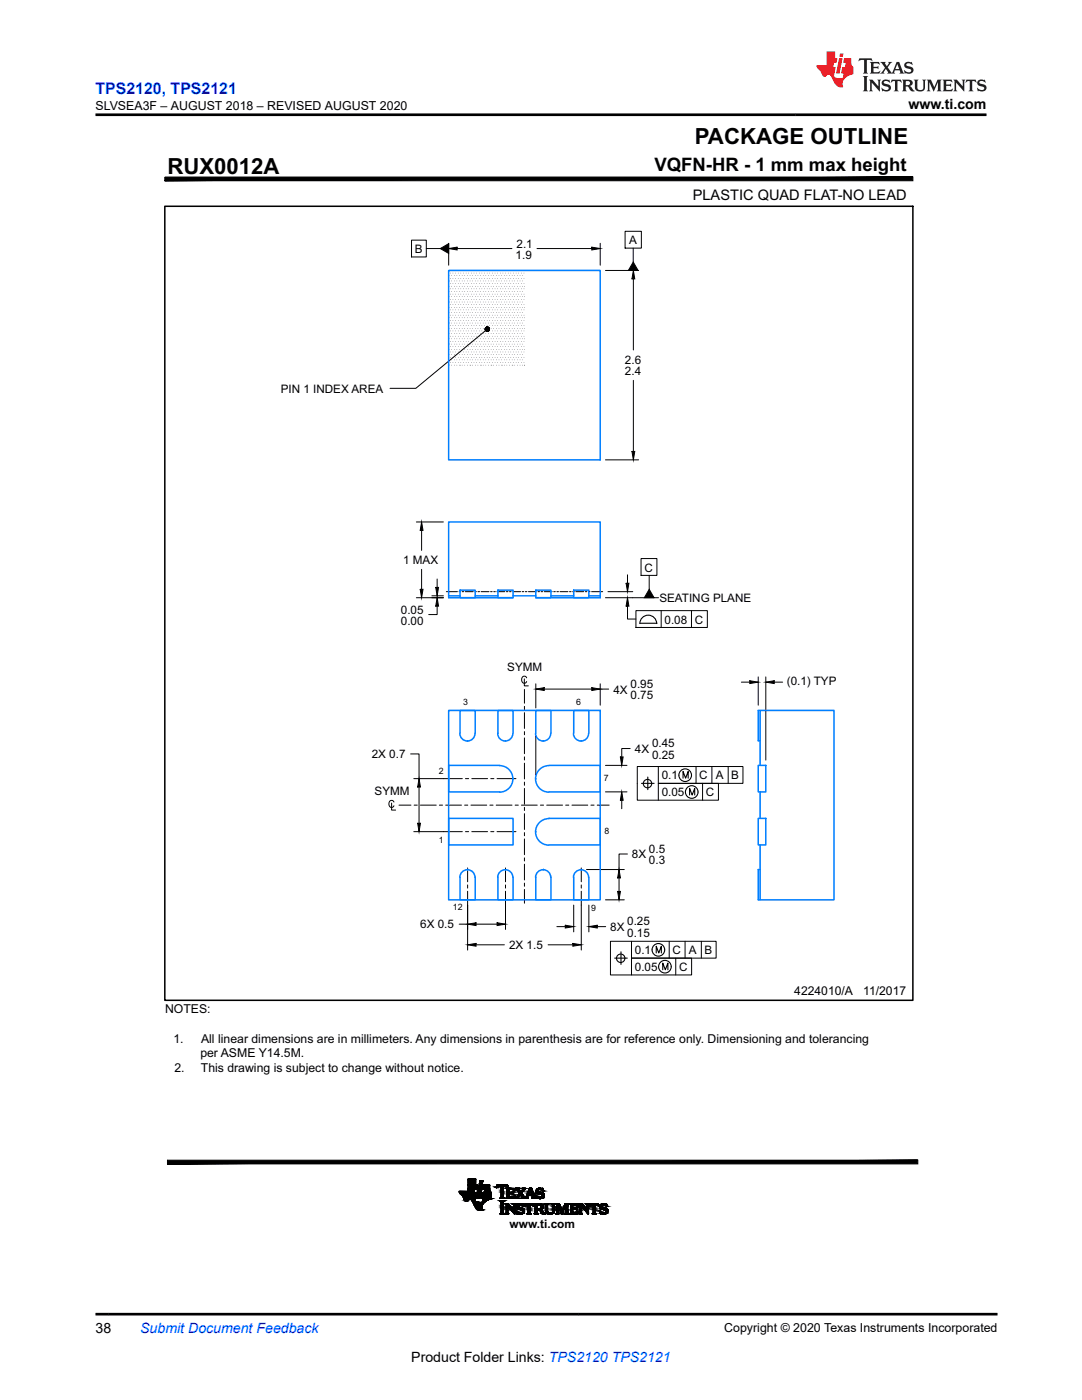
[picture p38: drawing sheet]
<svg xmlns="http://www.w3.org/2000/svg" width="216mm" height="279mm" viewBox="0 0 216 279" stroke-linecap="round" stroke-linejoin="round" font-family="sans-serif">
<defs><g id="words">
<g font-size="4.4">
<text x="138.6" y="28.8">PACKAGE OUTLINE</text>
<text x="33.4" y="34.8">RUX0012A</text>
</g>
<text font-size="3.7" x="130.6" y="34.2">VQFN-HR - 1 mm max height</text>
<text font-size="3.2" fill="#00f" x="19" y="18.7">TPS2120, TPS2121</text>
<text font-size="2.9" x="138.2" y="40">PLASTIC QUAD FLAT-NO LEAD</text>
<g font-size="2.8">
<text x="181.3" y="21.8">www.ti.com</text>
<text x="19" y="266.1">38</text>
<text x="82.1" y="271.7">Product Folder Links: TPS2120 TPS2121</text>
</g>
<text font-size="2.8" fill="#00f" x="28" y="266.1">Submit Document Feedback</text>
<g font-size="2.5">
<text x="19.1" y="21.9">SLVSEA3F – AUGUST 2018 – REVISED AUGUST 2020</text>
<text x="144.5" y="265.8">Copyright © 2020 Texas Instruments Incorporated</text>
</g>
<g font-size="2.4">
<text x="32.9" y="202.2">NOTES:</text>
<text x="158.5" y="198.6">4224010/A</text>
<text x="172.3" y="198.6">11/2017</text>
<text x="34.6" y="208.1">1.</text>
<text x="40.1" y="208.1">All linear dimensions are in millimeters. Any dimensions in parenthesis are for reference only. Dimensioning and tolerancing</text>
<text x="34.8" y="214">2.</text>
<text x="40" y="211">per ASME Y14.5M.</text>
<text x="40.1" y="214">This drawing is subject to change without notice.</text>
<text x="101.7" y="245.1">www.ti.com</text>
</g>
<g font-size="2.3">
<text x="82.7" y="50.6">B</text>
<text x="102.9" y="51.7">1.9</text>
<text x="103.1" y="49.4">2.1</text>
<text x="125.5" y="48.8">A</text>
<text x="124.7" y="72.7">2.6</text>
<text x="124.7" y="74.9">2.4</text>
<text x="56" y="78.4">PIN 1 INDEX AREA</text>
<text x="80.5" y="112.6">1 MAX</text>
<text x="128.6" y="114.1">C</text>
<text x="80" y="122.4">0.05</text>
<text x="80" y="124.7">0.00</text>
<text x="131.6" y="120.2">SEATING PLANE</text>
<text x="132.6" y="124.4">0.08</text>
<text x="138.6" y="124.5">C</text>
<text x="101.2" y="133.9">SYMM</text>
<text x="125.8" y="137.3">0.95</text>
<text x="157" y="136.8">(0.1) TYP</text>
<text x="122.4" y="138.4">4X</text>
<text x="125.8" y="139.6">0.75</text>
<text x="130.1" y="149.2">0.45</text>
<text x="74.2" y="151.3">2X 0.7</text>
<text x="126.7" y="150.3">4X</text>
<text x="130.1" y="151.4">0.25</text>
<text x="132" y="155.5">0.1</text>
<text x="139.5" y="155.5">C</text>
<text x="142.8" y="155.5">A</text>
<text x="145.9" y="155.5">B</text>
<text x="74.8" y="158.7">SYMM</text>
<text x="132" y="158.9">0.05</text>
<text x="140.8" y="158.9">C</text>
<text x="126.1" y="171.3">8X</text>
<text x="129.5" y="170.2">0.5</text>
<text x="129.5" y="172.5">0.3</text>
<text x="83.9" y="185.3">6X 0.5</text>
<text x="121.8" y="185.8">8X</text>
<text x="125.2" y="184.7">0.25</text>
<text x="101.6" y="189.4">2X 1.5</text>
<text x="125.2" y="186.9">0.15</text>
<text x="126.7" y="190.4">0.1</text>
<text x="134.2" y="190.4">C</text>
<text x="137.5" y="190.4">A</text>
<text x="140.5" y="190.4">B</text>
<text x="126.7" y="193.8">0.05</text>
<text x="135.5" y="193.8">C</text>
</g>
<g font-size="1.7">
<text x="92.4" y="140.7">3</text>
<text x="115" y="140.7">6</text>
<text x="87.6" y="154.5">2</text>
<text x="120.5" y="155.8">7</text>
<text x="120.6" y="166.5">8</text>
<text x="87.6" y="168.2">1</text>
<text x="90.4" y="181.6">12</text>
<text x="117.9" y="181.8">9</text>
</g>
</g></defs>
<g fill="#000">
<path d="M87.8 49.6l1.7-1v2zM89.5 53.9l.1 .1zM89.5 57.1l.1 .1zM89.5 59.2l.1 .1zM89.6 55v.1zM89.6 56v.1zM89.6 57.1v.1zM89.6 58.1v.1zM89.6 59.2v.1zM89.8 54.5h.1zM89.8 55.5l.1 .1zM89.8 56.6h.1z"/>
<path d="M89.8 57.6l.1 .1zM89.8 58.7h.1zM89.8 59.7l.1 .1zM90.1 55l.1 .1zM90.1 56l.1 .1zM90.1 57.1l.1 .1zM90.1 58.1l.1 .1zM90.1 59.2l.1 .1zM90.3 54.5h.1zM90.3 55.5l.1 .1zM90.3 56.6h.1zM90.3 57.6l.1 .1z"/>
<path d="M90.3 58.7h.1zM90.3 59.7l.1 .1zM90.6 55l.1 .1zM90.6 56l.1 .1zM90.6 57.1l.1 .1zM90.6 58.1l.1 .1zM90.6 59.2l.1 .1zM90.9 55.5v.1zM90.9 57.6v.1zM90.9 59.7v.1zM91.1 55l.1 .1zM91.1 56l.1 .1z"/>
<path d="M91.1 57.1l.1 .1zM91.1 58.1l.1 .1zM91.1 59.2l.1 .1zM89.5 49.6l1.7-.3v.6zM91.4 54.5h.1zM91.4 55.5l.1 .1zM91.4 56.6h.1zM91.4 57.6l.1 .1zM91.4 58.7h.1zM91.4 59.7l.1 .1zM91.7 55v.1zM91.7 56v.1z"/>
<path d="M91.7 57.1v.1zM91.7 58.1v.1zM91.7 59.2v.1zM91.8 53.9l.1 .1zM91.9 54.5h.1zM91.9 55.5l.1 .1zM91.9 56.6h.1zM91.9 57.6l.1 .1zM91.9 58.7h.1zM91.9 59.7l.1 .1zM92.2 55l.1 .1zM92.2 56l.1 .1z"/>
<path d="M92.2 57.1l.1 .1zM92.2 58.1l.1 .1zM92.2 59.2l.1 .1zM92.4 54.5h.1zM92.4 55.5l.1 .1zM92.4 56.6h.1zM92.4 57.6l.1 .1zM92.4 58.7h.1zM92.4 59.7l.1 .1zM92.7 55l.1 .1zM92.7 56l.1 .1zM92.7 57.1l.1 .1z"/>
<path d="M92.7 58.1l.1 .1zM92.7 59.2l.1 .1zM93 55.5v.1zM93 57.6v.1zM93 59.7v.1zM93.2 55l.1 .1zM93.2 56l.1 .1zM93.2 57.1l.1 .1zM93.2 58.1l.1 .1zM93.2 59.2l.1 .1zM93.5 54.5h.1zM93.5 55.5l.1 .1z"/>
<path d="M93.5 56.6h.1zM93.5 57.6l.1 .1zM93.5 58.7h.1zM93.5 59.7l.1 .1zM93.8 55v.1zM93.8 56v.1zM93.8 57.1v.1zM93.8 58.1v.1zM93.8 59.2v.1zM93.9 53.9l.1 .1zM94 54.5h.1zM94 55.5l.1 .1z"/>
<path d="M94 56.6h.1zM94 57.6l.1 .1zM94 58.7h.1zM94 59.7l.1 .1zM94.3 55l.1 .1zM94.3 56l.1 .1zM94.3 57.1l.1 .1zM94.3 58.1l.1 .1zM94.3 59.2l.1 .1zM94.5 54.5h.1zM94.5 55.5l.1 .1zM94.5 56.6h.1z"/>
<path d="M94.5 57.6l.1 .1zM94.5 58.7h.1zM94.5 59.7l.1 .1zM94.8 55l.1 .1zM94.8 56l.1 .1zM94.8 57.1l.1 .1zM94.8 58.1l.1 .1zM94.8 59.2l.1 .1zM95.1 55.5v.1zM95.1 57.6v.1zM95.1 59.7v.1zM95.3 55l.1 .1z"/>
<path d="M95.3 56l.1 .1zM95.3 57.1l.1 .1zM95.3 58.1l.1 .1zM95.3 59.2l.1 .1zM95.6 54.5h.1zM95.6 55.5l.1 .1zM95.6 56.6h.1zM95.6 57.6l.1 .1zM95.6 58.7h.1zM95.6 59.7l.1 .1zM95.9 55v.1zM95.9 56v.1z"/>
<path d="M95.9 57.1v.1zM95.9 58.1v.1zM95.9 59.2v.1zM96 53.9l.1 .1zM96.1 54.5h.1zM96.1 55.5l.1 .1zM96.1 56.6h.1zM96.1 57.6l.1 .1zM96.1 58.7h.1zM96.1 59.7l.1 .1zM96.4 55l.1 .1zM96.4 56l.1 .1z"/>
<path d="M96.4 57.1l.1 .1zM96.4 58.1l.1 .1zM96.4 59.2l.1 .1zM96.6 54.5h.1zM96.6 55.5l.1 .1zM96.6 56.6h.1zM96.6 57.6l.1 .1zM96.6 58.7h.1zM96.6 59.7l.1 .1zM96.9 55l.1 .1zM96.9 56l.1 .1zM96.9 57.1l.1 .1z"/>
<path d="M96.9 58.1l.1 .1zM96.9 59.2l.1 .1zM97.2 55.5v.1zM97.2 57.6v.1zM97.2 59.7v.1zM97.4 55l.1 .1zM97.4 56l.1 .1zM97.4 57.1l.1 .1zM97.4 58.1l.1 .1zM97.4 59.2l.1 .1zM97.7 54.5h.1zM97.7 55.5l.1 .1z"/>
<path d="M97.7 56.6h.1zM97.7 57.6l.1 .1zM97.7 58.7h.1zM97.7 59.7l.1 .1zM98 55v.1zM98 56v.1zM98 57.1v.1zM98 58.1v.1zM98 59.2v.1zM98.1 53.9l.1 .1zM98.2 54.5h.1zM98.2 55.5l.1 .1z"/>
<path d="M98.2 56.6h.1zM98.2 57.6l.1 .1zM98.2 58.7h.1zM98.2 59.7l.1 .1zM98.5 55l.1 .1zM98.5 56l.1 .1zM98.5 57.1l.1 .1zM98.5 58.1l.1 .1zM98.5 59.2l.1 .1zM98.7 54.5h.1zM98.7 55.5l.1 .1zM98.7 56.6h.1z"/>
<path d="M98.7 57.6l.1 .1zM98.7 58.7h.1zM98.7 59.7l.1 .1zM99 55l.1 .1zM99 56l.1 .1zM99 57.1l.1 .1zM99 58.1l.1 .1zM99 59.2l.1 .1zM99.3 55.5v.1zM99.3 57.6v.1zM99.3 59.7v.1zM99.5 55l.1 .1z"/>
<path d="M99.5 56l.1 .1zM99.5 57.1l.1 .1zM99.5 58.1l.1 .1zM99.5 59.2l.1 .1zM99.8 54.5h.1zM99.8 55.5l.1 .1zM99.8 56.6h.1zM99.8 57.6l.1 .1zM99.8 58.7h.1zM99.8 59.7l.1 .1zM100.1 55v.1zM100.1 56v.1z"/>
<path d="M100.1 57.1v.1zM100.1 58.1v.1zM100.1 59.2v.1zM100.2 53.9l.1 .1zM100.3 54.5h.1zM100.3 55.5l.1 .1zM100.3 56.6h.1zM100.3 57.6l.1 .1zM100.3 58.7h.1zM100.3 59.7l.1 .1zM100.6 55l.1 .1zM100.6 56l.1 .1z"/>
<path d="M100.6 57.1l.1 .1zM100.6 58.1l.1 .1zM100.6 59.2l.1 .1zM100.8 54.5h.1zM100.8 55.5l.1 .1zM100.8 56.6h.1zM100.8 57.6l.1 .1zM100.8 58.7h.1zM100.8 59.7l.1 .1zM101.1 55l.1 .1zM101.1 56l.1 .1zM101.1 57.1l.1 .1z"/>
<path d="M101.1 58.1l.1 .1zM101.1 59.2l.1 .1zM101.4 55.5v.1zM101.4 57.6v.1zM101.4 59.7v.1zM101.6 55l.1 .1zM101.6 56l.1 .1zM101.6 57.1l.1 .1zM101.6 58.1l.1 .1zM101.6 59.2l.1 .1zM101.9 54.5h.1zM101.9 55.5l.1 .1z"/>
<path d="M101.9 56.6h.1zM101.9 57.6l.1 .1zM101.9 58.7h.1zM101.9 59.7l.1 .1zM102.2 55v.1zM102.2 56v.1zM102.2 57.1v.1zM102.2 58.1v.1zM102.2 59.2v.1zM102.3 53.9l.1 .1zM102.4 54.5h.1zM102.4 55.5l.1 .1z"/>
<path d="M102.4 56.6h.1zM102.4 57.6l.1 .1zM102.4 58.7h.1zM102.4 59.7l.1 .1zM102.7 55l.1 .1zM102.7 56l.1 .1zM102.7 57.1l.1 .1zM102.7 58.1l.1 .1zM102.7 59.2l.1 .1zM102.9 54.5h.1zM102.9 55.5l.1 .1zM102.9 56.6h.1z"/>
<path d="M102.9 57.6l.1 .1zM102.9 58.7h.1zM102.9 59.7l.1 .1zM103.2 55l.1 .1zM103.2 56l.1 .1zM103.2 57.1l.1 .1zM103.2 58.1l.1 .1zM103.2 59.2l.1 .1zM103.5 55.5v.1zM103.5 57.6v.1zM103.5 59.7v.1zM103.7 55l.1 .1z"/>
<path d="M103.7 56l.1 .1zM103.7 57.1l.1 .1zM103.7 58.1l.1 .1zM103.7 59.2l.1 .1zM104 54.5h.1zM104 55.5l.1 .1zM104 56.6h.1zM104 57.6l.1 .1zM104 58.7h.1zM104 59.7l.1 .1zM104.3 55v.1zM104.3 56v.1z"/>
<path d="M104.3 57.1v.1zM104.3 58.1v.1zM104.3 59.2v.1zM104.5 54.5h.1zM104.5 55.5l.1 .1zM104.5 56.6h.1zM104.5 57.6l.1 .1zM104.5 58.7h.1zM104.5 59.7l.1 .1zM104.6 59.2l.1 .1zM104.6 57.1l.1 .1zM104.6 53.9l.1 .1z"/>
<path d="M118.1 49.3l1.7 .3-1.7 .3zM126.4 54l.3 1.7h-.6zM126.4 52.3l.9 1.7h-1.9zM89.5 61.3l.1 .1zM89.5 63.4l.1 .1zM89.5 65.5l.1 .1zM89.5 67.6l.1 .1zM89.5 69.7l.1 .1zM89.5 72.8l.1 .1zM89.6 60.2v.1zM89.6 61.3v.1zM89.6 62.3v.1z"/>
<path d="M89.6 63.4v.1zM89.6 64.4v.1zM89.6 65.5v.1zM89.6 66.5v.1zM89.6 67.6v.1zM89.6 68.6v.1zM89.6 69.7v.1zM89.6 70.7v.1zM89.6 71.8v.1zM89.6 72.8v.1zM89.8 60.8h.1zM89.8 61.8l.1 .1z"/>
<path d="M89.8 62.9h.1zM89.8 63.9l.1 .1zM89.8 65h.1zM89.8 66l.1 .1zM89.8 67.1h.1zM89.8 68.1l.1 .1zM89.8 69.2h.1zM89.8 70.2l.1 .1zM89.8 71.3h.1zM89.8 72.3l.1 .1zM90.1 60.2l.1 .1zM90.1 61.3l.1 .1z"/>
<path d="M90.1 62.3l.1 .1zM90.1 63.4l.1 .1zM90.1 64.4l.1 .1zM90.1 65.5l.1 .1zM90.1 66.5l.1 .1zM90.1 67.6l.1 .1zM90.1 68.6l.1 .1zM90.1 69.7l.1 .1zM90.1 70.7l.1 .1zM90.1 71.8l.1 .1zM90.1 72.8l.1 .1zM90.3 60.8h.1z"/>
<path d="M90.3 61.8l.1 .1zM90.3 62.9h.1zM90.3 63.9l.1 .1zM90.3 65h.1zM90.3 66l.1 .1zM90.3 67.1h.1zM90.3 68.1l.1 .1zM90.3 69.2h.1zM90.3 70.2l.1 .1zM90.3 71.3h.1zM90.3 72.3l.1 .1zM90.6 60.2l.1 .1z"/>
<path d="M90.6 61.3l.1 .1zM90.6 62.3l.1 .1zM90.6 63.4l.1 .1zM90.6 64.4l.1 .1zM90.6 65.5l.1 .1zM90.6 66.5l.1 .1zM90.6 67.6l.1 .1zM90.6 68.6l.1 .1zM90.6 69.7l.1 .1zM90.6 70.7l.1 .1zM90.6 71.8l.1 .1zM90.6 72.8l.1 .1z"/>
<path d="M90.9 61.8v.1zM90.9 63.9v.1zM90.9 66v.1zM90.9 68.1v.1zM90.9 70.2v.1zM90.9 72.3v.1zM91.1 60.2l.1 .1zM91.1 61.3l.1 .1zM91.1 62.3l.1 .1zM91.1 63.4l.1 .1zM91.1 64.4l.1 .1zM91.1 65.5l.1 .1z"/>
<path d="M91.1 66.5l.1 .1zM91.1 67.6l.1 .1zM91.1 68.6l.1 .1zM91.1 69.7l.1 .1zM91.1 70.7l.1 .1zM91.1 71.8l.1 .1zM91.1 72.8l.1 .1zM91.4 60.8h.1zM91.4 61.8l.1 .1zM91.4 62.9h.1zM91.4 63.9l.1 .1zM91.4 65h.1z"/>
<path d="M91.4 66l.1 .1zM91.4 67.1h.1zM91.4 68.1l.1 .1zM91.4 69.2h.1zM91.4 70.2l.1 .1zM91.4 71.3h.1zM91.4 72.3l.1 .1zM91.7 60.2v.1zM91.7 61.3v.1zM91.7 62.3v.1zM91.7 63.4v.1zM91.7 64.4v.1z"/>
<path d="M91.7 65.5v.1zM91.7 66.5v.1zM91.7 67.6v.1zM91.7 68.6v.1zM91.7 69.7v.1zM91.7 70.7v.1zM91.7 71.8v.1zM91.7 72.8v.1zM91.8 72.8l.1 .1zM91.9 60.8h.1zM91.9 61.8l.1 .1zM91.9 62.9h.1z"/>
<path d="M91.9 63.9l.1 .1zM91.9 65h.1zM91.9 66l.1 .1zM91.9 67.1h.1zM91.9 68.1l.1 .1zM91.9 69.2h.1zM91.9 70.2l.1 .1zM91.9 71.3h.1zM91.9 72.3l.1 .1zM92.2 60.2l.1 .1zM92.2 61.3l.1 .1zM92.2 62.3l.1 .1z"/>
<path d="M92.2 63.4l.1 .1zM92.2 64.4l.1 .1zM92.2 65.5l.1 .1zM92.2 66.5l.1 .1zM92.2 67.6l.1 .1zM92.2 68.6l.1 .1zM92.2 69.7l.1 .1zM92.2 70.7l.1 .1zM92.2 71.8l.1 .1zM92.2 72.8l.1 .1zM92.4 60.8h.1zM92.4 61.8l.1 .1z"/>
<path d="M92.4 62.9h.1zM92.4 63.9l.1 .1zM92.4 65h.1zM92.4 66l.1 .1zM92.4 67.1h.1zM92.4 68.1l.1 .1zM92.4 69.2h.1zM92.4 70.2l.1 .1zM92.4 71.3h.1zM92.4 72.3l.1 .1zM92.7 60.2l.1 .1zM92.7 61.3l.1 .1z"/>
<path d="M92.7 62.3l.1 .1zM92.7 63.4l.1 .1zM92.7 64.4l.1 .1zM92.7 65.5l.1 .1zM92.7 66.5l.1 .1zM92.7 67.6l.1 .1zM92.7 68.6l.1 .1zM92.7 69.7l.1 .1zM92.7 70.7l.1 .1zM92.7 71.8l.1 .1zM92.7 72.8l.1 .1zM93 61.8v.1z"/>
<path d="M93 63.9v.1zM93 66v.1zM93 68.1v.1zM93 70.2v.1zM93 72.3v.1zM93.2 60.2l.1 .1zM93.2 61.3l.1 .1zM93.2 62.3l.1 .1zM93.2 63.4l.1 .1zM93.2 64.4l.1 .1zM93.2 65.5l.1 .1zM93.2 66.5l.1 .1z"/>
<path d="M93.2 67.6l.1 .1zM93.2 68.6l.1 .1zM93.2 69.7l.1 .1zM93.2 70.7l.1 .1zM93.2 71.8l.1 .1zM93.2 72.8l.1 .1zM93.5 60.8h.1zM93.5 61.8l.1 .1zM93.5 62.9h.1zM93.5 63.9l.1 .1zM93.5 65h.1zM93.5 66l.1 .1z"/>
<path d="M93.5 67.1h.1zM93.5 68.1l.1 .1zM93.5 69.2h.1zM93.5 70.2l.1 .1zM93.5 71.3h.1zM93.5 72.3l.1 .1zM93.8 60.2v.1zM93.8 61.3v.1zM93.8 62.3v.1zM93.8 63.4v.1zM93.8 64.4v.1zM93.8 65.5v.1z"/>
<path d="M93.8 66.5v.1zM93.8 67.6v.1zM93.8 68.6v.1zM93.8 69.7v.1zM93.8 70.7v.1zM93.8 71.8v.1zM93.8 72.8v.1zM93.9 72.8l.1 .1zM94 60.8h.1zM94 61.8l.1 .1zM94 62.9h.1zM94 63.9l.1 .1z"/>
<path d="M94 65h.1zM94 66l.1 .1zM94 67.1h.1zM94 68.1l.1 .1zM94 69.2h.1zM94 70.2l.1 .1zM94 71.3h.1zM94 72.3l.1 .1zM94.3 60.2l.1 .1zM94.3 61.3l.1 .1zM94.3 62.3l.1 .1zM94.3 63.4l.1 .1z"/>
<path d="M94.3 64.4l.1 .1zM94.3 65.5l.1 .1zM94.3 66.5l.1 .1zM94.3 67.6l.1 .1zM94.3 68.6l.1 .1zM94.3 69.7l.1 .1zM94.3 70.7l.1 .1zM94.3 71.8l.1 .1zM94.3 72.8l.1 .1zM94.5 60.8h.1zM94.5 61.8l.1 .1zM94.5 62.9h.1z"/>
<path d="M94.5 63.9l.1 .1zM94.5 65h.1zM94.5 66l.1 .1zM94.5 67.1h.1zM94.5 68.1l.1 .1zM94.5 69.2h.1zM94.5 70.2l.1 .1zM94.5 71.3h.1zM94.5 72.3l.1 .1zM94.8 60.2l.1 .1zM94.8 61.3l.1 .1zM94.8 62.3l.1 .1z"/>
<path d="M94.8 63.4l.1 .1zM94.8 64.4l.1 .1zM94.8 65.5l.1 .1zM94.8 66.5l.1 .1zM94.8 67.6l.1 .1zM94.8 68.6l.1 .1zM94.8 69.7l.1 .1zM94.8 70.7l.1 .1zM94.8 71.8l.1 .1zM94.8 72.8l.1 .1zM95.1 61.8v.1zM95.1 63.9v.1z"/>
<path d="M95.1 66v.1zM95.1 68.1v.1zM95.1 70.2v.1zM95.1 72.3v.1zM95.3 60.2l.1 .1zM95.3 61.3l.1 .1zM95.3 62.3l.1 .1zM95.3 63.4l.1 .1zM95.3 64.4l.1 .1zM95.3 65.5l.1 .1zM95.3 66.5l.1 .1zM95.3 67.6l.1 .1z"/>
<path d="M95.3 68.6l.1 .1zM95.3 69.7l.1 .1zM95.3 70.7l.1 .1zM95.3 71.8l.1 .1zM95.3 72.8l.1 .1zM95.6 60.8h.1zM95.6 61.8l.1 .1zM95.6 62.9h.1zM95.6 63.9l.1 .1zM95.6 65h.1zM95.6 66l.1 .1zM95.6 67.1h.1z"/>
<path d="M95.6 68.1l.1 .1zM95.6 69.2h.1zM95.6 70.2l.1 .1zM95.6 71.3h.1zM95.6 72.3l.1 .1zM95.9 60.2v.1zM95.9 61.3v.1zM95.9 62.3v.1zM95.9 63.4v.1zM95.9 64.4v.1zM95.9 65.5v.1zM95.9 66.5v.1z"/>
<path d="M95.9 67.6v.1zM95.9 68.6v.1zM95.9 69.7v.1zM95.9 70.7v.1zM95.9 71.8v.1zM95.9 72.8v.1zM96 72.8l.1 .1zM96.1 60.8h.1zM96.1 61.8l.1 .1zM96.1 62.9h.1zM96.1 63.9l.1 .1zM96.1 65h.1z"/>
<path d="M96.1 66l.1 .1zM96.1 67.1h.1zM96.1 68.1l.1 .1zM96.1 69.2h.1zM96.1 70.2l.1 .1zM96.1 71.3h.1zM96.1 72.3l.1 .1zM96.4 60.2l.1 .1zM96.4 61.3l.1 .1zM96.4 62.3l.1 .1zM96.4 63.4l.1 .1zM96.4 64.4l.1 .1z"/>
<path d="M96.4 65.5l.1 .1zM96.4 66.5l.1 .1zM96.4 67.6l.1 .1zM96.4 68.6l.1 .1zM96.4 69.7l.1 .1zM96.4 70.7l.1 .1zM96.4 71.8l.1 .1zM96.4 72.8l.1 .1zM96.6 60.8h.1zM96.6 61.8l.1 .1zM96.6 62.9h.1zM96.6 63.9l.1 .1z"/>
<path d="M96.6 65h.1zM96.6 66l.1 .1zM96.6 67.1h.1zM96.6 68.1l.1 .1zM96.6 69.2h.1zM96.6 70.2l.1 .1zM96.6 71.3h.1zM96.6 72.3l.1 .1zM96.9 60.2l.1 .1zM96.9 61.3l.1 .1zM96.9 62.3l.1 .1zM96.9 63.4l.1 .1z"/>
<path d="M96.9 64.4l.1 .1zM96.9 65.5l.1 .1zM96.9 66.5l.1 .1zM96.9 67.6l.1 .1zM96.9 68.6l.1 .1zM96.9 69.7l.1 .1zM96.9 70.7l.1 .1zM96.9 71.8l.1 .1zM96.9 72.8l.1 .1zM97.2 61.8v.1zM97.2 63.9v.1zM97.2 66v.1z"/>
<path d="M97.2 68.1v.1zM97.2 70.2v.1zM97.2 72.3v.1zM97.4 60.2l.1 .1zM97.4 61.3l.1 .1zM97.4 62.3l.1 .1zM97.4 63.4l.1 .1zM97.4 64.4l.1 .1zM97.4 65.5l.1 .1zM97.4 66.5l.1 .1zM97.4 67.6l.1 .1zM97.4 68.6l.1 .1z"/>
<path d="M97.4 69.7l.1 .1zM97.4 70.7l.1 .1zM97.4 71.8l.1 .1zM97.4 72.8l.1 .1zM97.2 65.7l.4-.3zM97.7 60.8h.1zM97.7 61.8l.1 .1zM97.7 62.9h.1zM97.7 63.9l.1 .1zM97.7 65h.1zM97.7 66l.1 .1zM97.7 67.1h.1z"/>
<path d="M97.7 68.1l.1 .1zM97.7 69.2h.1zM97.7 70.2l.1 .1zM97.7 71.3h.1zM97.7 72.3l.1 .1zM98 60.2v.1zM98 61.3v.1zM98 62.3v.1zM98 63.4v.1zM98 64.4v.1zM98 65.5v.1zM98 66.5v.1z"/>
<path d="M98 67.6v.1zM98 68.6v.1zM98 69.7v.1zM98 70.7v.1zM98 71.8v.1zM98 72.8v.1zM98.1 72.8l.1 .1zM98.2 60.8h.1zM98.2 61.8l.1 .1zM98.2 62.9h.1zM98.2 63.9l.1 .1zM98.2 65h.1z"/>
<path d="M98.2 66l.1 .1zM98.2 67.1h.1zM98.2 68.1l.1 .1zM98.2 69.2h.1zM98.2 70.2l.1 .1zM98.2 71.3h.1zM98.2 72.3l.1 .1zM98.5 60.2l.1 .1zM98.5 61.3l.1 .1zM98.5 62.3l.1 .1zM98.5 63.4l.1 .1zM98.5 64.4l.1 .1z"/>
<path d="M98.5 65.5l.1 .1zM98.5 66.5l.1 .1zM98.5 67.6l.1 .1zM98.5 68.6l.1 .1zM98.5 69.7l.1 .1zM98.5 70.7l.1 .1zM98.5 71.8l.1 .1zM98.5 72.8l.1 .1zM98.7 60.8h.1zM98.7 61.8l.1 .1zM98.7 62.9h.1zM98.7 63.9l.1 .1z"/>
<path d="M98.7 65h.1zM98.7 66l.1 .1zM98.7 67.1h.1zM98.7 68.1l.1 .1zM98.7 69.2h.1zM98.7 70.2l.1 .1zM98.7 71.3h.1zM98.7 72.3l.1 .1zM99 60.2l.1 .1zM99 61.3l.1 .1zM99 62.3l.1 .1zM99 63.4l.1 .1z"/>
<path d="M99 64.4l.1 .1zM99 65.5l.1 .1zM99 66.5l.1 .1zM99 67.6l.1 .1zM99 68.6l.1 .1zM99 69.7l.1 .1zM99 70.7l.1 .1zM99 71.8l.1 .1zM99 72.8l.1 .1zM99.3 61.8v.1zM99.3 63.9v.1zM99.3 66v.1z"/>
<path d="M99.3 68.1v.1zM99.3 70.2v.1zM99.3 72.3v.1zM99.5 60.2l.1 .1zM99.5 61.3l.1 .1zM99.5 62.3l.1 .1zM99.5 63.4l.1 .1zM99.5 64.4l.1 .1zM99.5 65.5l.1 .1zM99.5 66.5l.1 .1zM99.5 67.6l.1 .1zM99.5 68.6l.1 .1z"/>
<path d="M99.5 69.7l.1 .1zM99.5 70.7l.1 .1zM99.5 71.8l.1 .1zM99.5 72.8l.1 .1zM99.8 60.8h.1zM99.8 61.8l.1 .1zM99.8 62.9h.1zM99.8 63.9l.1 .1zM99.8 65h.1zM99.8 66l.1 .1zM99.8 67.1h.1zM99.8 68.1l.1 .1z"/>
<path d="M99.8 69.2h.1zM99.8 70.2l.1 .1zM99.8 71.3h.1zM99.8 72.3l.1 .1zM100.1 60.2v.1zM100.1 61.3v.1zM100.1 62.3v.1zM100.1 63.4v.1zM100.1 64.4v.1zM100.1 65.5v.1zM100.1 66.5v.1zM100.1 67.6v.1z"/>
<path d="M100.1 68.6v.1zM100.1 69.7v.1zM100.1 70.7v.1zM100.1 71.8v.1zM100.1 72.8v.1zM100.2 72.8l.1 .1zM100.3 60.8h.1zM100.3 61.8l.1 .1zM100.3 62.9h.1zM100.3 63.9l.1 .1zM100.3 65h.1zM100.3 66l.1 .1z"/>
<path d="M100.3 67.1h.1zM100.3 68.1l.1 .1zM100.3 69.2h.1zM100.3 70.2l.1 .1zM100.3 71.3h.1zM100.3 72.3l.1 .1zM100.6 60.2l.1 .1zM100.6 61.3l.1 .1zM100.6 62.3l.1 .1zM100.6 63.4l.1 .1zM100.6 64.4l.1 .1zM100.6 65.5l.1 .1z"/>
<path d="M100.6 66.5l.1 .1zM100.6 67.6l.1 .1zM100.6 68.6l.1 .1zM100.6 69.7l.1 .1zM100.6 70.7l.1 .1zM100.6 71.8l.1 .1zM100.6 72.8l.1 .1zM100.8 60.8h.1zM100.8 61.8l.1 .1zM100.8 62.9h.1zM100.8 63.9l.1 .1zM100.8 65h.1z"/>
<path d="M100.8 66l.1 .1zM100.8 67.1h.1zM100.8 68.1l.1 .1zM100.8 69.2h.1zM100.8 70.2l.1 .1zM100.8 71.3h.1zM100.8 72.3l.1 .1zM101.1 60.2l.1 .1zM101.1 61.3l.1 .1zM101.1 62.3l.1 .1zM101.1 63.4l.1 .1zM101.1 64.4l.1 .1z"/>
<path d="M101.1 65.5l.1 .1zM101.1 66.5l.1 .1zM101.1 67.6l.1 .1zM101.1 68.6l.1 .1zM101.1 69.7l.1 .1zM101.1 70.7l.1 .1zM101.1 71.8l.1 .1zM101.1 72.8l.1 .1zM101.4 61.8v.1zM101.4 63.9v.1zM101.4 66v.1zM101.4 68.1v.1z"/>
<path d="M101.4 70.2v.1zM101.4 72.3v.1zM101.6 60.2l.1 .1zM101.6 61.3l.1 .1zM101.6 62.3l.1 .1zM101.6 63.4l.1 .1zM101.6 64.4l.1 .1zM101.6 65.5l.1 .1zM101.6 66.5l.1 .1zM101.6 67.6l.1 .1zM101.6 68.6l.1 .1zM101.6 69.7l.1 .1z"/>
<path d="M101.6 70.7l.1 .1zM101.6 71.8l.1 .1zM101.6 72.8l.1 .1zM101.9 60.8h.1zM101.9 61.8l.1 .1zM101.9 62.9h.1zM101.9 63.9l.1 .1zM101.9 65h.1zM101.9 66l.1 .1zM101.9 67.1h.1zM101.9 68.1l.1 .1zM101.9 69.2h.1z"/>
<path d="M101.9 70.2l.1 .1zM101.9 71.3h.1zM101.9 72.3l.1 .1zM102.2 60.2v.1zM102.2 61.3v.1zM102.2 62.3v.1zM102.2 63.4v.1zM102.2 64.4v.1zM102.2 65.5v.1zM102.2 66.5v.1zM102.2 67.6v.1zM102.2 68.6v.1z"/>
<path d="M102.2 69.7v.1zM102.2 70.7v.1zM102.2 71.8v.1zM102.2 72.8v.1zM102.3 72.8l.1 .1zM102.4 60.8h.1zM102.4 61.8l.1 .1zM102.4 62.9h.1zM102.4 63.9l.1 .1zM102.4 65h.1zM102.4 66l.1 .1zM102.4 67.1h.1z"/>
<path d="M102.4 68.1l.1 .1zM102.4 69.2h.1zM102.4 70.2l.1 .1zM102.4 71.3h.1zM102.4 72.3l.1 .1zM102.7 60.2l.1 .1zM102.7 61.3l.1 .1zM102.7 62.3l.1 .1zM102.7 63.4l.1 .1zM102.7 64.4l.1 .1zM102.7 65.5l.1 .1zM102.7 66.5l.1 .1z"/>
<path d="M102.7 67.6l.1 .1zM102.7 68.6l.1 .1zM102.7 69.7l.1 .1zM102.7 70.7l.1 .1zM102.7 71.8l.1 .1zM102.7 72.8l.1 .1zM102.9 60.8h.1zM102.9 61.8l.1 .1zM102.9 62.9h.1zM102.9 63.9l.1 .1zM102.9 65h.1zM102.9 66l.1 .1z"/>
<path d="M102.9 67.1h.1zM102.9 68.1l.1 .1zM102.9 69.2h.1zM102.9 70.2l.1 .1zM102.9 71.3h.1zM102.9 72.3l.1 .1zM103.2 60.2l.1 .1zM103.2 61.3l.1 .1zM103.2 62.3l.1 .1zM103.2 63.4l.1 .1zM103.2 64.4l.1 .1zM103.2 65.5l.1 .1z"/>
<path d="M103.2 66.5l.1 .1zM103.2 67.6l.1 .1zM103.2 68.6l.1 .1zM103.2 69.7l.1 .1zM103.2 70.7l.1 .1zM103.2 71.8l.1 .1zM103.2 72.8l.1 .1zM103.5 61.8v.1zM103.5 63.9v.1zM103.5 66v.1zM103.5 68.1v.1zM103.5 70.2v.1z"/>
<path d="M103.5 72.3v.1zM103.7 60.2l.1 .1zM103.7 61.3l.1 .1zM103.7 62.3l.1 .1zM103.7 63.4l.1 .1zM103.7 64.4l.1 .1zM103.7 65.5l.1 .1zM103.7 66.5l.1 .1zM103.7 67.6l.1 .1zM103.7 68.6l.1 .1zM103.7 69.7l.1 .1zM103.7 70.7l.1 .1z"/>
<path d="M103.7 71.8l.1 .1zM103.7 72.8l.1 .1zM104 60.8h.1zM104 61.8l.1 .1zM104 62.9h.1zM104 63.9l.1 .1zM104 65h.1zM104 66l.1 .1zM104 67.1h.1zM104 68.1l.1 .1zM104 69.2h.1zM104 70.2l.1 .1z"/>
<path d="M104 71.3h.1zM104 72.3l.1 .1zM104.3 60.2v.1zM104.3 61.3v.1zM104.3 62.3v.1zM104.3 63.4v.1zM104.3 64.4v.1zM104.3 65.5v.1zM104.3 66.5v.1zM104.3 67.6v.1zM104.3 68.6v.1zM104.3 69.7v.1z"/>
<path d="M104.3 70.7v.1zM104.3 71.8v.1zM104.3 72.8v.1zM104.5 60.8h.1zM104.5 61.8l.1 .1zM104.5 62.9h.1zM104.5 63.9l.1 .1zM104.5 65h.1zM104.5 66l.1 .1zM104.5 67.1h.1zM104.5 68.1l.1 .1zM104.5 69.2h.1z"/>
<path d="M104.5 70.2l.1 .1zM104.5 71.3h.1zM104.5 72.3l.1 .1zM104.6 72.8l.1 .1zM104.6 69.7l.1 .1zM104.6 67.6l.1 .1zM104.6 65.5l.1 .1zM104.6 63.4l.1 .1zM104.6 61.3l.1 .1zM126.1 90.1h.6l-.3 1.7zM84.1 104.2l.3 1.6h-.6zM83.8 117.6h.6l-.3 1.7z"/>
<path d="M86.9 117.2h.6l-.3 1.7zM124.9 116.4h.6l-.3 1.7zM129.5 117.6l1 1.7h-1.9zM87.2 119.3l.3 1.7h-.6zM106.9 137.5l1.7-.3v.6zM118.1 137.2l1.7 .3-1.7 .3zM125.2 119.3l.3 1.7h-.6zM149.6 135.9l1.7 .2-1.7 .3zM152.8 136.1l1.7-.2v.5zM83.6 155.4l.3 1.7h-.6zM124.1 158l.2 1.7h-.5zM123.8 151.1h.5l-.2 1.6z"/>
<path d="M83.3 164.3h.6l-.3 1.7zM123.5 173.5l.3 1.7h-.6zM123.2 177.9h.6l-.3 1.7zM93.3 188.6l1.7-.3v.5zM93.3 184.4l1.7-.2v.5zM99.2 184.2l1.7 .2-1.7 .3zM112.8 184.6l1.7 .3-1.7 .3zM114.3 188.3l1.7 .3-1.7 .2zM117.5 184.9l1.7-.3v.6zM93 239.7h.1zM93 239.7h.2zM93.4 237.7h1.2z"/>
<path d="M95.3 238.1h.6zM96.2 239.2h1.9zM96.4 236.6h1.3zM99 237h.1zM99 236.9h.1zM102.1 238h.4zM102.7 238.7h.1zM103.1 237.5h.5zM103.1 237.5h.6zM107.5 238.3h1zM107.7 239.2h.1zM107.7 239.2h.2z"/>
<path d="M107.7 238.3h.8zM107.8 239h.7zM95.8 241.6h.2zM103.7 240.2h.1zM104.6 240.7h.1zM108.2 242.2h.6zM108.3 242.3h.4zM108.5 242.3h.1zM114.8 241.1h.3zM115.4 241.8h.1zM117.7 240.7h.1zM120.4 242.3h.1z"/>
<path d="M120.4 242.3h.2zM120.3 240.2h.2z"/>
<path d="M32.9 35.3v.8l149.3-.8zM32.9 36.1l149.3-.8v.8z"/>
<path d="M96.8 65.7h.4zM96.8 65.8l.4-.1zM96.8 65.8l.4-.1z"/>
<path d="M96.8 65.6l.4 .1zM96.8 65.6l.4 .1zM96.8 65.7h.4z"/>
<path d="M96.9 65.9l.3-.2zM96.9 65.9l.3-.2zM96.9 66l.3-.3z"/>
<path d="M96.9 65.4l.3 .3zM96.9 65.5l.3 .2zM96.9 65.5l.3 .2z"/>
<path d="M97.2 65.7l-.2 .3zM97.2 65.7l-.2 .3zM97.2 65.7l-.2 .4z"/>
<path d="M97 65.4l.2 .3zM96.9 65.4l.3 .3zM96.9 65.4l.3 .3z"/>
<path d="M97.2 65.7l-.1 .4zM97.2 65.7l-.1 .4zM97.2 65.7v.4z"/>
<path d="M97.1 65.3l.1 .4zM97.1 65.3l.1 .4zM97 65.3l.2 .4z"/>
<path d="M97.2 65.7v.4zM97.2 65.7l.1 .4zM97.2 65.7l.2 .4z"/>
<path d="M97.3 65.3l-.1 .4zM97.2 65.3v.4zM97.2 65.3v.4z"/>
<path d="M97.2 65.7l.2 .4zM97.2 65.7l.2 .4zM97.2 65.7l.3 .3z"/>
<path d="M97.4 65.3l-.2 .4zM97.4 65.3l-.2 .4zM97.3 65.3l-.1 .4z"/>
<path d="M97.2 65.7l.3 .3zM97.2 65.7l.3 .3zM97.2 65.7l.4 .2z"/>
<path d="M97.5 65.4l-.3 .3zM97.5 65.4l-.3 .3zM97.4 65.3l-.2 .4z"/>
<path d="M97.2 65.7l.4 .2zM97.2 65.7l.4 .1zM97.2 65.7l.4 .1z"/>
<path d="M97.2 65.7l.4-.1zM97.2 65.7l.4-.2zM97.2 65.7l.4-.2z"/>
<path d="M97.2 65.7h.5zM97.2 65.7h.5zM97.2 65.7l.5-.1z"/>
<path d="M33.4 231.5v.8l149.7-.8zM33.4 232.3l149.7-.8v.8z"/>
<path d="M91.6 237.7l3 .1zM91.6 237.7h3z"/>
<path d="M91.6 237.8h3zM91.6 237.8h3z"/>
<path d="M91.6 237.8l3 .1zM91.6 237.8h3z"/>
<path d="M91.6 237.9h3zM91.6 237.9h3z"/>
<path d="M91.6 237.9h3zM91.6 237.9h3z"/>
<path d="M91.7 237.9h2.9zM91.7 237.9h2.9z"/>
<path d="M91.7 237.9l2.9 .1zM91.7 237.9h2.9z"/>
<path d="M91.7 238h2.9zM91.7 238h2.9z"/>
<path d="M91.7 238h2.9zM91.7 238h2.9z"/>
<path d="M91.7 238h2.9zM91.7 238h2.9z"/>
<path d="M91.7 238h2.9zM91.7 238h2.9z"/>
<path d="M91.7 238h2.9zM91.7 238h2.9z"/>
<path d="M91.7 238h2.9zM91.7 238h2.9z"/>
<path d="M91.7 238h3.3zM91.7 238h3.3z"/>
<path d="M91.7 238h3.3zM91.7 238h3.3z"/>
<path d="M91.7 238h3.3zM91.7 238h3.3z"/>
<path d="M91.7 238l3.3 .1zM91.7 238l3.3 .1z"/>
<path d="M91.7 238.1h3.3zM91.7 238.1h3.3z"/>
<path d="M91.7 238.1h3.3zM91.7 238.1h3.3z"/>
<path d="M91.7 238.1h3.3zM91.7 238.1h3.3z"/>
<path d="M91.7 238.1h3.3zM91.7 238.1h3.3z"/>
<path d="M91.7 238.1l3.3 .1zM91.7 238.1h3.3z"/>
<path d="M91.8 238.2h3.2zM91.8 238.2h3.2z"/>
<path d="M91.8 238.2h3.2zM91.8 238.2h3.2z"/>
<path d="M91.8 238.2l3.2 .1zM91.8 238.2h3.2z"/>
<path d="M91.9 238.3h3.1zM91.9 238.3h3.1z"/>
<path d="M91.9 238.3h3.1zM91.9 238.3h3.1z"/>
<path d="M91.9 238.3l3 .1zM91.9 238.3h3.1z"/>
<path d="M91.9 238.4h3zM91.9 238.4h3z"/>
<path d="M92 238.4l.1 .1h2.8zM92 238.4h2.9v.1z"/>
<path d="M92.1 238.5l2.8 .1zM92.1 238.5h2.8z"/>
<path d="M92.2 238.6h2.7zM92.2 238.6h2.7z"/>
<path d="M92.2 238.6l2.7 .1zM92.2 238.6h2.7z"/>
<path d="M92.3 238.7h2.6zM92.3 238.7h2.6z"/>
<path d="M92.3 238.7h2.6zM92.3 238.7h2.6z"/>
<path d="M92.3 238.7l2.6 .1zM92.3 238.7h2.6z"/>
<path d="M92.4 238.8h2.5zM92.4 238.8h2.5z"/>
<path d="M92.4 238.8h2.5zM92.4 238.8h2.5z"/>
<path d="M92.4 238.8l2.4 .1zM92.4 238.8h2.5z"/>
<path d="M92.4 238.9h2.4zM92.4 238.9h2.4z"/>
<path d="M92.4 238.9l2.4 .1zM92.4 238.9h2.4z"/>
<path d="M92.5 239h2.3zM92.5 239h2.3z"/>
<path d="M92.5 239h2.3zM92.5 239h2.3z"/>
<path d="M92.5 239h2.3zM92.5 239h2.3z"/>
<path d="M92.5 239l2.3 .1zM92.5 239h2.3z"/>
<path d="M92.5 239.1h2.3zM92.5 239.1h2.3z"/>
<path d="M92.5 239.1h2.3zM92.5 239.1h2.3z"/>
<path d="M92.5 239.1h2.3zM92.5 239.1h2.3z"/>
<path d="M92.5 239.1h2.3zM92.5 239.1h2.3z"/>
<path d="M92.5 239.1l2.3 .1zM92.5 239.1h2.3z"/>
<path d="M92.5 239.2h2.3zM92.5 239.2h2.3z"/>
<path d="M92.5 239.2l.1 .1h2.2zM92.5 239.2h2.3v.1z"/>
<path d="M92.6 239.3h2.1zM92.6 239.3h2.2z"/>
<path d="M92.6 239.3h1.1zM92.6 239.3h1.2z"/>
<path d="M92.6 239.3l1.1 .1zM92.6 239.3h1.1z"/>
<path d="M92.6 239.4h1.1zM92.6 239.4h1.1z"/>
<path d="M92.6 239.4h1zM92.6 239.4h1.1z"/>
<path d="M92.6 239.4h1zM92.6 239.4h1z"/>
<path d="M92.6 239.4h.9zM92.6 239.4h1z"/>
<path d="M92.7 239.4h.8zM92.7 239.4h.8z"/>
<path d="M92.7 239.4l.8 .1zM92.7 239.4h.8z"/>
<path d="M92.7 239.5h.8zM92.7 239.5h.8z"/>
<path d="M92.7 239.5h.7zM92.7 239.5h.8z"/>
<path d="M92.7 239.5l.7 .1zM92.7 239.5h.7z"/>
<path d="M92.7 239.6h.7zM92.7 239.6h.7z"/>
<path d="M92.8 239.6h.6zM92.8 239.6h.6z"/>
<path d="M92.8 239.7h.5zM92.8 239.7h.5z"/>
<path d="M92.9 239.7h.4zM92.9 239.7h.4z"/>
<path d="M92.9 239.7h.3zM92.9 239.7h.4z"/>
<path d="M92.9 239.7h.3zM92.9 239.7h.3z"/>
<path d="M93 239.7h.2zM93 239.7h.2z"/>
<path d="M93 239.7h.2zM93 239.7h.2z"/>
<path d="M92.8 239.7h.5zM92.8 239.7h.5zM92.8 239.6l.5 .1zM92.8 239.6h.6z"/>
<path d="M93.4 237.7h1.2zM93.4 237.7h1.2zM93.4 237.7h1.2z"/>
<path d="M93.4 235.3h1.5zM93.4 235.3h1.5z"/>
<path d="M93.4 235.3h1.5zM93.4 235.3h1.5z"/>
<path d="M93.4 235.3h1.5zM93.4 235.3h1.5z"/>
<path d="M93.4 235.3l1.5 .1zM93.4 235.3l1.5 .1z"/>
<path d="M93.4 235.4h1.5zM93.4 235.4h1.5z"/>
<path d="M93.4 235.4h1.5zM93.4 235.4h1.5z"/>
<path d="M93.4 235.4h1.5zM93.4 235.4h1.5z"/>
<path d="M93.4 235.4h1.5zM93.4 235.4h1.5z"/>
<path d="M93.4 235.4h1.5zM93.4 235.4h1.5z"/>
<path d="M93.4 235.4h1.5zM93.4 235.4h1.5z"/>
<path d="M93.4 235.4h1.5zM93.4 235.4h1.5z"/>
<path d="M93.4 235.4l1.5 .1zM93.4 235.4l1.5 .1z"/>
<path d="M93.4 235.5h1.5zM93.4 235.5h1.5z"/>
<path d="M93.4 235.5h1.5zM93.4 235.5h1.5z"/>
<path d="M93.4 235.5l1.5 .1zM93.4 235.5l1.5 .1z"/>
<path d="M93.4 235.6h1.5zM93.4 235.6h1.5z"/>
<path d="M93.4 235.6h1.5zM93.4 235.6h1.5z"/>
<path d="M93.4 235.7l1.5 .1zM93.4 235.7l1.5 .1z"/>
<path d="M93.4 235.8h1.5zM93.4 235.8h1.5z"/>
<path d="M93.4 235.8l1.5 .1zM93.4 235.8l1.5 .1z"/>
<path d="M93.4 235.9h1.5zM93.4 235.9h1.5z"/>
<path d="M93.4 235.9l1.5 .1zM93.4 235.9l1.5 .1z"/>
<path d="M93.4 236h1.5zM93.4 236h1.5z"/>
<path d="M93.4 236l1.5 .1zM93.4 236l1.5 .1z"/>
<path d="M93.4 236.1h1.5zM93.4 236.1h1.5z"/>
<path d="M93.4 236.1v.1h1.5zM93.4 236.1h1.5v.1z"/>
<path d="M93.4 236.2l1.5 .1zM93.4 236.2l1.5 .1z"/>
<path d="M93.4 236.3h1.5zM93.4 236.3h1.5z"/>
<path d="M93.4 236.3l1.5 .1zM93.4 236.3l1.5 .1z"/>
<path d="M93.4 236.4h1.5zM93.4 236.4h1.5z"/>
<path d="M93.4 236.4h1.5zM93.4 236.4h1.5z"/>
<path d="M93.4 236.4l1.5 .1zM93.4 236.4l1.5 .1z"/>
<path d="M93.4 236.5h1.5zM93.4 236.5h1.5z"/>
<path d="M93.4 236.5h1.5zM93.4 236.5h1.5z"/>
<path d="M93.4 236.5h1.5zM93.4 236.5h1.5z"/>
<path d="M93.4 236.5h1.5zM93.4 236.5h1.5z"/>
<path d="M93.4 236.5h1.9zM93.4 236.5h1.9z"/>
<path d="M93.4 236.5h1.9zM93.4 236.5h1.9z"/>
<path d="M93.4 236.5h1.9zM93.4 236.5h1.9z"/>
<path d="M93.4 236.5h1.9zM93.4 236.5h1.9z"/>
<path d="M93.4 236.5l1.9 .1zM93.4 236.5h1.9z"/>
<path d="M93.4 236.6h1.9zM93.4 236.6h1.9z"/>
<path d="M93.4 236.6h1.9zM93.4 236.6h1.9z"/>
<path d="M93.4 236.6l1.9 .1zM93.4 236.6h1.9z"/>
<path d="M93.4 236.7l1.9 .1zM93.4 236.7h1.9z"/>
<path d="M93.4 236.8v.1h1.8zM93.4 236.8h1.9l-.1 .1z"/>
<path d="M93.4 236.9h1.8zM93.4 236.9h1.8z"/>
<path d="M93.4 236.9v.1h1.8zM93.4 236.9h1.8v.1z"/>
<path d="M93.4 237l1.8 .1zM93.4 237h1.8z"/>
<path d="M93.4 237.1h1.8zM93.4 237.1h1.8z"/>
<path d="M93.4 237.1l1.8 .1zM93.4 237.1h1.8z"/>
<path d="M93.4 237.2h1.8zM93.4 237.2h1.8z"/>
<path d="M93.4 237.2h1.8zM93.4 237.2h1.8z"/>
<path d="M93.4 237.2l1.8 .1zM93.4 237.2h1.8z"/>
<path d="M93.4 237.3h1.8zM93.4 237.3h1.8z"/>
<path d="M93.4 237.3h1.8zM93.4 237.3h1.8z"/>
<path d="M93.4 237.3h1.8zM93.4 237.3h1.8z"/>
<path d="M93.4 237.3h1.8zM93.4 237.3h1.8z"/>
<path d="M93.4 237.3h1.3zM93.4 237.3h1.3z"/>
<path d="M93.4 237.3h1.3zM93.4 237.3h1.3z"/>
<path d="M93.4 237.3h1.3zM93.4 237.3h1.3z"/>
<path d="M93.4 237.3h1.3zM93.4 237.3h1.3z"/>
<path d="M93.4 237.3h1.3zM93.4 237.3h1.3z"/>
<path d="M93.4 237.3l1.3 .1zM93.4 237.3h1.3z"/>
<path d="M93.4 237.4h1.3zM93.4 237.4h1.3z"/>
<path d="M93.4 237.4h1.3zM93.4 237.4h1.3z"/>
<path d="M93.4 237.4h1.3zM93.4 237.4h1.3z"/>
<path d="M93.4 237.4l1.3 .1zM93.4 237.4h1.3z"/>
<path d="M93.4 237.5h1.3zM93.4 237.5h1.3z"/>
<path d="M93.4 237.5h1.3zM93.4 237.5h1.3z"/>
<path d="M93.4 237.5l1.3 .1zM93.4 237.5h1.3z"/>
<path d="M93.4 237.6h1.3zM93.4 237.6h1.3z"/>
<path d="M93.4 237.6h1.3zM93.4 237.6h1.3z"/>
<path d="M93.4 237.6l1.3 .1zM93.4 237.6h1.3z"/>
<path d="M93.4 237.7h1.3zM93.4 237.7h1.3z"/>
<path d="M93.4 237.7h1.2zM93.4 237.7h1.3z"/>
<path d="M93.4 237.7h1.2zM93.4 237.7h1.2z"/>
<path d="M93.4 237.7h1.2zM93.4 237.7h1.2z"/>
<path d="M93.8 239.3h.9zM93.8 239.3h.9z"/>
<path d="M93.8 239.3l.9 .1zM93.8 239.3h.9z"/>
<path d="M93.9 239.4h.8zM93.9 239.4h.8z"/>
<path d="M93.9 239.4h.8zM93.9 239.4h.8z"/>
<path d="M93.9 239.4h.8zM93.9 239.4h.8z"/>
<path d="M93.9 239.4h.8zM93.9 239.4h.8z"/>
<path d="M94 239.4h.7zM94 239.4h.7z"/>
<path d="M94 239.4h.7zM94 239.4h.7z"/>
<path d="M94 239.4l.7 .1zM94 239.4h.7z"/>
<path d="M94 239.5h.7zM94 239.5h.7z"/>
<path d="M94.1 239.5h.6zM94.1 239.5h.6z"/>
<path d="M94.1 239.5h.6zM94.1 239.5h.6z"/>
<path d="M94.1 239.5h.6zM94.1 239.5h.6z"/>
<path d="M94.1 239.5l.6 .1zM94.1 239.5l.6 .1z"/>
<path d="M94.2 239.6h.5zM94.2 239.6h.5z"/>
<path d="M94.2 239.6h.5zM94.2 239.6h.5z"/>
<path d="M94.2 239.6l.5 .1zM94.2 239.6l.5 .1z"/>
<path d="M94.2 239.7h.6zM94.2 239.7h.6z"/>
<path d="M94.2 239.7h.6zM94.2 239.7h.6z"/>
<path d="M94.2 239.7h.6zM94.2 239.7h.6z"/>
<path d="M94.2 239.7h.6zM94.2 239.7h.6z"/>
<path d="M94.3 239.7l.5 .1zM94.3 239.7l.5 .1z"/>
<path d="M94.3 239.8h.6zM94.3 239.8h.6z"/>
<path d="M94.3 239.8h.6zM94.3 239.8h.6z"/>
<path d="M94.3 239.8l.6 .1zM94.3 239.8l.6 .1z"/>
<path d="M94.3 239.9h.7zM94.3 239.9h.7z"/>
<path d="M94.3 239.9h.8zM94.3 239.9h.8z"/>
<path d="M94.3 239.9h.8zM94.3 239.9h.8z"/>
<path d="M94.3 239.9h.9zM94.3 239.9h.9z"/>
<path d="M94.3 239.9h.9zM94.3 239.9h.9z"/>
<path d="M94.3 239.9h1zM94.3 239.9h1z"/>
<path d="M94.3 239.9h1.1zM94.3 239.9h1.1z"/>
<path d="M94.3 239.9h1.3zM94.3 239.9h1.3z"/>
<path d="M93.4 235.7h1.5zM93.4 235.7h1.5zM93.4 235.6l1.5 .1zM93.4 235.6l1.5 .1z"/>
<path d="M95.1 239.2h.6zM95.1 239.2h.6z"/>
<path d="M95.1 239.2h.6zM95.1 239.2h.6z"/>
<path d="M95.1 239.1l.6 .1zM95.1 239.1h.6z"/>
<path d="M95.1 239.1h.6zM95.1 239.1h.6z"/>
<path d="M95.1 238.7l.6 .1zM95.1 238.7h.6z"/>
<path d="M95.3 238.1h.6zM95.3 237.8v.3h.6zM95.3 237.8h.6v.3z"/>
<path d="M95.6 236.3h.6zM95.6 236.3h.6z"/>
<path d="M95.1 239.1h.6zM95.1 239.1h.6zM95.1 239.1h.6zM95.1 239.1h.6z"/>
<path d="M95.1 239.1h.6zM95.1 239.1h.6zM95.1 239l.6 .1zM95.1 239h.6z"/>
<path d="M95.1 239h.6zM95.1 239h.6zM95.1 239h.6zM95.1 239h.6z"/>
<path d="M95.1 239h.6zM95.1 239h.6zM95.1 238.9l.6 .1zM95.1 238.9h.6z"/>
<path d="M95.1 238.9h.6zM95.1 238.9h.6zM95.1 238.8l.6 .1zM95.1 238.8h.6z"/>
<path d="M95.1 238.8h.6zM95.1 238.8h.6z"/>
<path d="M95.1 238.7h.6zM95.1 238.7h.6zM95.2 238.7h.5zM95.2 238.7h.6z"/>
<path d="M95.2 238.7h.6zM95.2 238.7h.6zM95.2 238.5v.2h.6zM95.2 238.5h.6v.2z"/>
<path d="M95.2 238.5h.6zM95.2 238.5h.6zM95.2 238.4v.1h.6zM95.2 238.4h.6v.1z"/>
<path d="M95.2 238.4h.6zM95.2 238.4h.6zM95.2 238.3v.1h.6zM95.2 238.3h.6v.1z"/>
<path d="M95.2 238.3h.6zM95.2 238.3h.6zM95.3 238.1l-.1 .2h.6zM95.3 238.1h.6l-.1 .2z"/>
<path d="M95.3 237.8h.6zM95.3 237.8h.6zM95.4 237.6l-.1 .2h.6zM95.4 237.6h.6l-.1 .2z"/>
<path d="M96 239h2.1zM96 239h2.1z"/>
<path d="M96 239h2.1zM96 239h2.1z"/>
<path d="M96 239h2.1zM96 239h2.1z"/>
<path d="M96 238.9l2.1 .1zM96 238.9l2.1 .1z"/>
<path d="M96 239h2.1zM96 239h2.1z"/>
<path d="M96 239h2.1zM96 239h2.1z"/>
<path d="M96 238.9h2.1zM96 238.9h2.1z"/>
<path d="M96 239l2.1 .1zM96 239l2.1 .1z"/>
<path d="M95.4 237.6h.6zM95.4 237.6h.6zM95.4 237.4v.2h.6zM95.4 237.4h.6v.2z"/>
<path d="M96 238.9h2.1zM96 238.9h2.1z"/>
<path d="M96 238.8l2.1 .1zM96 238.8l2.1 .1z"/>
<path d="M96 238.8h2.1zM96 238.8h2.1z"/>
<path d="M96 239.1h2.1zM96 239.1h2.1z"/>
<path d="M96 239.1h2.1zM96 239.1h2.1z"/>
<path d="M96 238.8h2.1zM96 238.8h2.1z"/>
<path d="M96 238.8h2.1zM96 238.8h2.1z"/>
<path d="M96 238.8h2.1zM96 238.8h2.1z"/>
<path d="M96 238.8h2.1zM96 238.8h2.1z"/>
<path d="M96 238.7l2.1 .1zM96 238.7l2.1 .1z"/>
<path d="M96 238.7h2.1zM96 238.7h2.1z"/>
<path d="M96 238.7h2.1zM96 238.7h2.1z"/>
<path d="M96 239.1h2.1zM96 239.1h2.1z"/>
<path d="M95.4 237.4h.6zM95.4 237.4h.6zM95.4 237.2v.2h.6zM95.4 237.2h.6v.2z"/>
<path d="M96 238.6l2.1 .1zM96 238.6l2.1 .1z"/>
<path d="M96 238.6h2.1zM96 238.6h2.1z"/>
<path d="M96 238.6h2.1zM96 238.6h2.1z"/>
<path d="M96.1 238.5l-.1 .1h2.1zM96.1 238.5l2 .1z"/>
<path d="M95.4 237.2h.6zM95.4 237.2h.6zM95.5 237.1l-.1 .1h.6zM95.5 237.1h.6l-.1 .1z"/>
<path d="M96 239.1h2.1zM96 239.1h2.1z"/>
<path d="M96.1 238.4l2 .1zM96.1 238.4l2 .1z"/>
<path d="M95.5 237.1h.6zM95.5 237.1h.6zM95.5 237v.1h.6zM95.5 237h.6v.1z"/>
<path d="M96.1 238.3l2 .1zM96.1 238.3l2 .1z"/>
<path d="M96.1 238.3h2zM96.1 238.3h2z"/>
<path d="M95.5 237h.6zM95.5 237h.6zM95.5 236.9l.6 .1zM95.5 236.9h.6z"/>
<path d="M96.1 238.2l2 .1zM96.1 238.2l2 .1z"/>
<path d="M96.1 239.1l2 .1zM96.1 239.1l2 .1z"/>
<path d="M95.5 236.9h.6zM95.5 236.9h.6zM95.5 236.8l.6 .1zM95.5 236.8h.6z"/>
<path d="M96.1 238.2h2zM96.1 238.2h2z"/>
<path d="M96.1 238.2h2zM96.1 238.2h2z"/>
<path d="M96.1 238.2h2zM96.1 238.2h2z"/>
<path d="M95.5 236.8h.6zM95.5 236.8h.6zM95.5 236.8h.6zM95.5 236.8h.6z"/>
<path d="M96.1 238.1l2 .1zM96.1 238.1l2 .1z"/>
<path d="M96.1 238.1h2zM96.1 238.1h2z"/>
<path d="M95.5 236.8h.6zM95.5 236.8h.6zM95.6 236.7l.5 .1zM95.6 236.7h.6z"/>
<path d="M96.1 238.1h2zM96.1 238.1h2z"/>
<path d="M96.1 238l2 .1zM96.1 238l2 .1z"/>
<path d="M96.2 238h1.9zM96.2 238h1.9z"/>
<path d="M96.2 238h1.9zM96.2 238h1.9z"/>
<path d="M96.2 238h1.9zM96.2 238h1.9z"/>
<path d="M96.2 238h1.9zM96.2 238h1.9z"/>
<path d="M95.6 236.7h.6zM95.6 236.7h.6zM95.6 236.6l.6 .1zM95.6 236.6h.6z"/>
<path d="M95.6 236.6h.6zM95.6 236.6h.6zM95.6 236.6h.6zM95.6 236.6h.6z"/>
<path d="M96.2 239.2h1.9zM96.1 239.2h2zM96.1 239.2h2z"/>
<path d="M95.6 236.6h.6zM95.6 236.6h.6zM95.6 236.5l.6 .1zM95.6 236.5h.6z"/>
<path d="M95.6 236.5h.6zM95.6 236.5h.6zM95.6 236.5h.6zM95.6 236.5h.6z"/>
<path d="M95.6 236.5h.6zM95.6 236.5h.6zM95.6 236.5h.6zM95.6 236.5h.6z"/>
<path d="M95.6 236.5h.6zM95.6 236.5h.6zM95.6 236.5h.6zM95.6 236.5h.6z"/>
<path d="M95.6 236.5h.6zM95.6 236.5h.6zM95.6 236.5h.6zM95.6 236.5h.6z"/>
<path d="M96.2 239.9h.5zM96.2 239.9h.5z"/>
<path d="M96.2 239.9h.5zM96.2 239.9h.5z"/>
<path d="M96.2 239.9h.5zM96.2 239.9h.5z"/>
<path d="M96.2 239.9h.5zM96.2 239.9h.6z"/>
<path d="M96.2 239.9h.5zM96.2 239.9h.5z"/>
<path d="M96.2 239.8l.6 .1zM96.2 239.8h.6z"/>
<path d="M95.6 236.3h.6zM95.6 236.3h.6zM95.6 236.2l.6 .1zM95.6 236.2h.6z"/>
<path d="M96.2 239.8h.6zM96.2 239.8h.7z"/>
<path d="M95.6 236.2h.6zM95.6 236.2h.6zM95.6 236.2h.6zM95.6 236.2h.6z"/>
<path d="M95.6 236.2h.6zM95.6 236.2h.6zM95.7 236.2h.5zM95.7 236.2h.6z"/>
<path d="M96.3 239.7l.6 .1zM96.3 239.7h.6z"/>
<path d="M96.2 239.8h.7zM96.2 239.8h.7z"/>
<path d="M95.7 236.2h.6zM95.7 236.2h.6zM95.7 236.1l.6 .1zM95.7 236.1h.6z"/>
<path d="M96.3 239.7h.6zM96.3 239.7h.7z"/>
<path d="M95.7 236.1h.6zM95.7 236.1h.6zM95.7 236.1h.6zM95.7 236.1h.6z"/>
<path d="M96.3 239.7h.7zM96.3 239.7h.8z"/>
<path d="M95.7 236.1h.6zM95.7 236.1h.6zM95.7 236v.1h.6zM95.7 236h.6v.1z"/>
<path d="M96.3 239.6l.8 .1zM96.3 239.6h.8z"/>
<path d="M96.3 239.5l.8 .1zM96.3 239.5h1z"/>
<path d="M96.2 239.2h1.9zM96.2 239.2h1.9zM96.2 239.2h1.9z"/>
<path d="M95.7 236h.6zM95.7 236h.6zM95.7 235.9v.1h.6zM95.7 235.9h.6v.1z"/>
<path d="M96.3 237.3h1.4zM96.3 237.3h1.4z"/>
<path d="M96.3 237.3h1.4zM96.3 237.3h1.4z"/>
<path d="M96.3 237.3h1.4zM96.3 237.3h1.4z"/>
<path d="M96.3 239.5h1zM96.3 239.5h1z"/>
<path d="M96.3 237.3h1.4zM96.3 237.3h1.4z"/>
<path d="M96.3 239.5h1zM96.3 239.5h1.1z"/>
<path d="M96.3 237.3h1.4zM96.3 237.3h1.4z"/>
<path d="M96.3 237.3h1.4zM96.3 237.3h1.4z"/>
<path d="M96.3 237.3h1.4zM96.3 237.3h1.4z"/>
<path d="M96.3 237.2l1.4 .1zM96.3 237.2l1.4 .1z"/>
<path d="M96.3 237.2h1.4zM96.3 237.2h1.4z"/>
<path d="M96.3 239.4l1.1 .1zM96.3 239.4h1.2z"/>
<path d="M96.3 237.2h1.4zM96.3 237.2h1.4z"/>
<path d="M95.7 235.9h.6zM95.7 235.9h.6zM95.7 235.8l.6 .1zM95.7 235.8h.6z"/>
<path d="M96.3 239.4h1.2zM96.3 239.4h1.2z"/>
<path d="M96.3 237.2h1.4zM96.3 237.2h1.4z"/>
<path d="M96.3 239.4h1.2zM96.3 239.4h1.4z"/>
<path d="M96.3 237.1l1.4 .1zM96.3 237.1l1.4 .1z"/>
<path d="M95.7 235.8h.6zM95.7 235.8h.6zM95.7 235.8h.6zM95.7 235.8h.6z"/>
<path d="M96.3 239.3l1.4 .1zM96.3 239.3h1.5z"/>
<path d="M96.3 237.1h1.4zM96.3 237.1h1.4z"/>
<path d="M95.7 235.8h.6zM95.7 235.8h.6zM95.7 235.7l.6 .1zM95.7 235.7h.6z"/>
<path d="M96.3 237.1h1.4zM96.3 237.1h1.4z"/>
<path d="M96.3 239.3h1.5zM96.3 239.3h1.5z"/>
<path d="M96.3 239.3h1.5zM96.3 239.3h1.6z"/>
<path d="M95.7 235.7h.6zM95.7 235.7h.6zM95.7 235.7h.6zM95.7 235.7h.6z"/>
<path d="M96.3 239.3h1.6zM96.3 239.3h1.6z"/>
<path d="M96.4 236.9l-.1 .2h1.4zM96.4 236.9h1.3v.2z"/>
<path d="M96.3 237.1h1.4zM96.3 237.1h1.4z"/>
<path d="M96.4 239.3h1.5zM96.4 239.3h1.5z"/>
<path d="M96.3 239.3h1.6zM96.3 239.3h1.6z"/>
<path d="M95.7 235.7h.6zM95.7 235.7h.6zM95.7 235.7h.6zM95.7 235.7h.7z"/>
<path d="M96.4 239.3h1.5zM96.4 239.3h1.6z"/>
<path d="M95.7 235.7h.7zM95.7 235.7h.7zM95.7 235.7h.7zM95.7 235.7h.7z"/>
<path d="M96.4 239.3h1.6zM96.4 239.3h1.6z"/>
<path d="M96.4 239.3h1.6zM96.4 239.3h1.6z"/>
<path d="M96.4 239.2l1.7 .1zM96.4 239.2l1.7 .1z"/>
<path d="M96.4 239.3h1.7zM96.4 239.3h1.7z"/>
<path d="M96.4 239.3h1.7zM96.4 239.3h1.7z"/>
<path d="M96.4 239.3h1.6zM96.4 239.3h1.7z"/>
<path d="M96.4 239.2h1.7zM96.4 239.2h1.7z"/>
<path d="M96.4 239.2h1.7zM96.4 239.2h1.7z"/>
<path d="M96.4 239.2h1.7zM96.4 239.2h1.7z"/>
<path d="M96.4 239.2h1.7zM96.4 239.2h1.7z"/>
<path d="M96.4 239.2h1.7zM96.4 239.2h1.7z"/>
<path d="M96.4 239.2h1.7zM96.4 239.2h1.7z"/>
<path d="M96.4 239.2h1.7zM96.4 239.2h1.7z"/>
<path d="M96.4 239.2h1.7zM96.4 239.2h1.7z"/>
<path d="M96.4 239.2h1.7zM96.4 239.2h1.7z"/>
<path d="M96.4 236.8v.1h1.3zM96.4 236.8h1.3v.1z"/>
<path d="M96.4 236.9h1.3zM96.4 236.9h1.3z"/>
<path d="M96.4 236.7l1.3 .1zM96.4 236.7l1.3 .1z"/>
<path d="M96.4 236.8h1.3zM96.4 236.8h1.3z"/>
<path d="M96.4 236.6l1.3 .1zM96.4 236.6l1.3 .1z"/>
<path d="M96.4 236.7h1.3zM96.4 236.7h1.3z"/>
<path d="M96.4 236.6h1.3zM96.4 236.6h1.3z"/>
<path d="M96.4 236.6h1.3zM96.4 236.6h1.3z"/>
<path d="M96.4 236.6h1.3zM96.4 236.6h1.3zM96.4 236.6h1.3z"/>
<path d="M96.6 238h1.5zM96.6 238h1.5z"/>
<path d="M96.6 238h1.5zM96.6 238h1.5z"/>
<path d="M96.6 238h1.5zM96.6 238h1.5z"/>
<path d="M96.6 238h1.5zM96.6 238h1.5z"/>
<path d="M96.6 238h1.5zM96.6 238h1.5z"/>
<path d="M96.6 238h1.4zM96.6 238h1.4z"/>
<path d="M96.6 238h1.4zM96.6 238h1.4z"/>
<path d="M96.6 238h1.5zM96.6 238h1.5z"/>
<path d="M96.6 238h1.4zM96.6 238h1.4z"/>
<path d="M96.6 238h1.4zM96.6 238h1.4z"/>
<path d="M96.6 238h1.4zM96.6 238h1.4z"/>
<path d="M96.6 238h1.4zM96.6 238h1.4z"/>
<path d="M96.6 237.9l1.4 .1zM96.6 237.9l1.4 .1z"/>
<path d="M96.6 238h1.4zM96.6 238h1.4z"/>
<path d="M96.6 237.9h1.4zM96.6 237.9h1.4z"/>
<path d="M96.6 237.9h1.3zM96.6 237.9h1.3z"/>
<path d="M96.6 237.9h1.3zM96.6 237.9h1.3z"/>
<path d="M96.6 237.9h1.3zM96.6 237.9h1.3z"/>
<path d="M96.6 237.9h1.3zM96.6 237.9h1.3z"/>
<path d="M96.6 237.8l1.3 .1zM96.6 237.8l1.3 .1z"/>
<path d="M96.6 237.8h1.3zM96.6 237.8h1.3z"/>
<path d="M96.7 237.8h1.1zM96.7 237.8h1.1z"/>
<path d="M96.6 237.8h1.2zM96.6 237.8h1.2z"/>
<path d="M96.7 237.7l1.1 .1zM96.7 237.7l1.1 .1z"/>
<path d="M96.7 237.7h1.1zM96.7 237.7h1.1z"/>
<path d="M96.7 237.6l1.1 .1zM96.7 237.6l1.1 .1z"/>
<path d="M96.7 237.7h1.1zM96.7 237.7h1.1z"/>
<path d="M96.7 237.6h1zM96.7 237.6h1z"/>
<path d="M96.7 237.5l1 .1zM96.7 237.5l1 .1z"/>
<path d="M96.7 237.5h1zM96.7 237.5h1z"/>
<path d="M96.7 237.5h1zM96.7 237.5h1z"/>
<path d="M96.7 237.4l1 .1zM96.7 237.4l1 .1z"/>
<path d="M96.7 237.4h1zM96.7 237.4h1z"/>
<path d="M96.7 237.4h1zM96.7 237.4h1z"/>
<path d="M96.7 237.3l1 .1zM96.7 237.3l1 .1z"/>
<path d="M96.7 237.4h1zM96.7 237.4h1z"/>
<path d="M96.7 237.3h1zM96.7 237.3h1z"/>
<path d="M96.7 237.3h1zM96.7 237.3h1z"/>
<path d="M96.7 237.3h1zM96.7 237.3h1z"/>
<path d="M96.7 237.3h1zM96.7 237.3h1z"/>
<path d="M96.5 236.5h1.2zM96.5 236.5h1.2zM96.5 236.5h1.2zM96.5 236.5h1.2z"/>
<path d="M96.5 236.5h1.2zM96.5 236.5h1.2zM96.5 236.5h1.2zM96.5 236.5h1.2z"/>
<path d="M96.5 236.5h1.2zM96.5 236.5h1.2zM96.5 236.5h1.2zM96.5 236.5h1.2z"/>
<path d="M96.4 236.6h1.3zM96.4 236.6h1.3zM96.5 236.5l1.2 .1zM96.5 236.5l1.2 .1z"/>
<path d="M96.3 237.3h1.4zM96.3 237.3h1.4zM96.3 237.3h1.4zM96.3 237.3h1.4z"/>
<path d="M96.3 239.3h1.5zM96.3 239.3h1.5z"/>
<path d="M96.6 238h1.5zM96.6 238h1.5z"/>
<path d="M96.4 239.3h1.7zM96.4 239.3h1.7z"/>
<path d="M96.1 238.1h2zM96.1 238.1h2zM96.1 238.1h2zM96.1 238.1h2z"/>
<path d="M99 237h.1zM99 237h.1z"/>
<path d="M99 236.9h.1zM99 236.9h.1z"/>
<path d="M99 236.9h.1zM99 236.9h.2z"/>
<path d="M99 236.9h.2zM99 236.9h.2z"/>
<path d="M99 236.9h.2zM99 236.9h.2z"/>
<path d="M99 236.9h.2zM99 236.9h.2z"/>
<path d="M99 236.9h.2zM99 236.9h.3z"/>
<path d="M99 236.8l.3 .1zM99 236.8h.3z"/>
<path d="M99 236.8h.3zM99 236.8h.3z"/>
<path d="M99 236.8h.3zM99 236.8h.4z"/>
<path d="M99 236.8h.4zM99 236.8h.4z"/>
<path d="M99 236.8h.4zM99 236.8h.5z"/>
<path d="M99 236.8h.5zM99 236.8h.5z"/>
<path d="M99 236.8h.6zM99.1 236.8h.5z"/>
<path d="M99 236.8h.5zM99 236.8h.6z"/>
<path d="M99.1 236.8h2.3zM99.1 236.8h2.3z"/>
<path d="M99.1 236.8h.6zM99.1 236.8h.7z"/>
<path d="M99.1 236.7l2.3 .1zM99.1 236.7l2.3 .1z"/>
<path d="M99.1 236.8h.5zM99.1 236.8h.6z"/>
<path d="M99.8 239.6h.9zM99.8 239.6h.9zM99.8 239.6h.9zM99.8 239.6h.9zM99.8 239.6h.9zM99.8 239.6h.9zM99.8 239.6h.9zM99.8 239.6h.9zM99.8 239.6h.9zM99.8 239.6h.9z"/>
<path d="M99.8 239.6h.9zM99.8 239.6h.9z"/>
<path d="M99.8 239.6h.9zM99.8 239.6h.9z"/>
<path d="M99.8 239.6h.9zM99.8 239.6h.9z"/>
<path d="M99.8 239.6l.9 .1zM99.8 239.6l.9 .1z"/>
<path d="M99.8 239.7h.9zM99.8 239.7h.9zM99.8 239.7h.9zM99.8 239.7h.9zM99.8 239.7h.9zM99.8 239.7h.9zM99.8 239.7h.9zM99.8 239.7h.9z"/>
<path d="M99.8 239.7h.9zM99.8 239.7h.9z"/>
<path d="M99.8 239.1h.9zM99.9 239.1h.8z"/>
<path d="M99.8 239.1h.9zM99.8 239.1h.9z"/>
<path d="M99.8 239.1h.9zM99.8 239.1h.9z"/>
<path d="M99.8 239.1h.9zM99.8 239.1h.9z"/>
<path d="M99.8 239.1h.9zM99.8 239.1h.9z"/>
<path d="M99.8 239.1h.9zM99.8 239.1h.9z"/>
<path d="M99.8 239.1h.9zM99.8 239.1h.9z"/>
<path d="M99.8 239.1h.9zM99.8 239.1h.9z"/>
<path d="M99.8 239.1l.9 .1zM99.8 239.1l.9 .1z"/>
<path d="M99.8 239.2h.9zM99.8 239.2h.9z"/>
<path d="M99.8 239.2h.9zM99.8 239.2h.9z"/>
<path d="M99.8 239.2h.9zM99.8 239.2h.9z"/>
<path d="M99.8 239.2h.9zM99.8 239.2h.9z"/>
<path d="M99.8 239.7h.9zM99.8 239.7h.9z"/>
<path d="M99.8 239.7h.8zM99.8 239.7h.9z"/>
<path d="M99.8 239.7h.8zM99.8 239.7h.8z"/>
<path d="M99.8 236.8h.8zM99.8 236.8h.8z"/>
<path d="M99.8 239.7h.8zM99.8 239.7h.8z"/>
<path d="M99.9 239.1h.7zM99.9 239.1h.7z"/>
<path d="M99.9 239.1h.7zM99.9 239.1h.7z"/>
<path d="M99.8 239.7h.8zM99.8 239.7h.8z"/>
<path d="M99.9 239.7h.7zM99.9 239.7h.7z"/>
<path d="M99.9 239.1h.6zM99.9 239l.6 .1z"/>
<path d="M99.9 239.1h.6zM99.9 239.1h.6z"/>
<path d="M99.8 236.8h.7zM99.8 236.8h.8z"/>
<path d="M99.9 239.7h.6zM99.9 239.7h.7z"/>
<path d="M99.9 239.7h.6zM99.9 239.7h.6z"/>
<path d="M99.9 239h.6zM99.9 239h.6z"/>
<path d="M99.9 239h.6zM99.9 239h.6z"/>
<path d="M99.9 239.7h.6zM99.9 239.7h.6z"/>
<path d="M99.9 236.8h.6zM99.9 236.8h.6z"/>
<path d="M99.9 239.7l.6 .1zM99.9 239.7h.6z"/>
<path d="M99.9 236.8h.6zM99.9 236.8h.6z"/>
<path d="M100 239h.5zM100 239h.5z"/>
<path d="M99.9 239h.6zM99.9 239h.6z"/>
<path d="M99.9 239.8h.6zM99.9 239.8h.6z"/>
<path d="M99.9 239.8h.6zM99.9 239.8h.6z"/>
<path d="M99.9 236.8h.6zM99.9 236.8h.6z"/>
<path d="M99.9 239.8h.6zM99.9 239.8h.6z"/>
<path d="M100 238.9l.5 .1zM100 238.9l.5 .1z"/>
<path d="M100 239.8h.5zM100 239.8h.5z"/>
<path d="M100 238.9h.5zM100 238.9h.5z"/>
<path d="M100 239.8h.5zM100 239.8h.5z"/>
<path d="M100 236.8l.5 .1zM100 236.8h.5z"/>
<path d="M100 239.8l.5 .1zM100 239.8h.5z"/>
<path d="M100 238.9h.5zM100 238.9h.5z"/>
<path d="M100 239.9h.5zM100 239.9h.5z"/>
<path d="M100 236.9h.5zM100 236.9h.5z"/>
<path d="M100 238.8l.5 .1zM100 238.8l.5 .1z"/>
<path d="M100 239.9h.5zM100 239.9h.5z"/>
<path d="M100 236.9h.5zM100 236.9h.5z"/>
<path d="M100 237h.5zM100 237h.5z"/>
<path d="M100 237h.5zM100 237h.5z"/>
<path d="M100 238.8h.5zM100 238.8h.5z"/>
<path d="M100 238.8h.5zM100 238.8h.5z"/>
<path d="M100 238.8h.5zM100 238.8h.5z"/>
<path d="M100 239.9h.5zM100 239.9h.5z"/>
<path d="M100 239.9h.5zM100 239.9h.5z"/>
<path d="M100 236.9h.5zM100 236.9h.5zM100 236.9h.5zM100 236.9h.5z"/>
<path d="M100 237h.5zM100 237h.5zM100 236.9l.5 .1zM100 236.9l.5 .1z"/>
<path d="M100 237h.5zM100 237h.5zM100 237h.5zM100 237h.5z"/>
<path d="M100 237.1h.5zM100 237.1h.5zM100 237l.5 .1zM100 237l.5 .1z"/>
<path d="M100 237.1h.5zM100 237.1h.5zM100 237.1h.5zM100 237.1h.5z"/>
<path d="M100 237.2h.5zM100 237.2h.5zM100 237.1l.5 .1zM100 237.1l.5 .1z"/>
<path d="M100 237.2h.5zM100 237.2h.5zM100 237.2h.5zM100 237.2h.5z"/>
<path d="M100 237.3h.5zM100 237.3h.5zM100 237.2l.5 .1zM100 237.2l.5 .1z"/>
<path d="M100 237.4h.5zM100 237.4h.5zM100 237.3l.5 .1zM100 237.3l.5 .1z"/>
<path d="M100 237.5h.5zM100 237.5h.5zM100 237.4l.5 .1zM100 237.4l.5 .1z"/>
<path d="M100 237.5h.5zM100 237.5h.5zM100 237.5h.5zM100 237.5h.5z"/>
<path d="M100 237.7h.5zM100 237.7h.5zM100 237.5v.2h.5zM100 237.5h.5v.2z"/>
<path d="M100 237.9h.5zM100 237.9h.5zM100 237.7v.2h.5zM100 237.7h.5v.2z"/>
<path d="M100 238.1h.5zM100 238.1h.5zM100 237.9v.2h.5zM100 237.9h.5v.2z"/>
<path d="M100 238.2h.5zM100 238.2h.5zM100 238.1v.1h.5zM100 238.1h.5v.1z"/>
<path d="M100 238.3h.5zM100 238.3h.5zM100 238.2l.5 .1zM100 238.2l.5 .1z"/>
<path d="M100 238.4h.5zM100 238.4h.5zM100 238.3l.5 .1zM100 238.3l.5 .1z"/>
<path d="M100 238.5h.5zM100 238.5h.5zM100 238.4l.5 .1zM100 238.4l.5 .1z"/>
<path d="M100 238.5h.5zM100 238.5h.5zM100 238.5h.5zM100 238.5h.5z"/>
<path d="M100 238.6h.5zM100 238.6h.5zM100 238.5l.5 .1zM100 238.5l.5 .1z"/>
<path d="M100 238.7h.5zM100 238.7h.5zM100 238.6l.5 .1zM100 238.6l.5 .1z"/>
<path d="M100 238.7h.5zM100 238.7h.5zM100 238.7h.5zM100 238.7h.5z"/>
<path d="M100 238.8h.5zM100 238.8h.5zM100 238.7l.5 .1zM100 238.7l.5 .1z"/>
<path d="M100 238.8h.5zM100 238.8h.5zM100 238.8h.5zM100 238.8h.5z"/>
<path d="M100 238.8h.5zM100 238.8h.5zM100 238.8h.5zM100 238.8h.5z"/>
<path d="M100 239.9h.5zM100 239.9h.5zM100 239.9h.5zM100 239.9h.5z"/>
<path d="M100 240h.5zM100 240h.5zM100 239.9l.5 .1zM100 239.9l.5 .1z"/>
<path d="M100 240h.5zM100 240h.5zM100 240h.5zM100 240h.5z"/>
<path d="M100.6 236.8h.8zM100.6 236.8h.8z"/>
<path d="M100.7 236.8h.7zM100.7 236.8h.7z"/>
<path d="M100.8 236.8h.6zM100.8 236.8h.6z"/>
<path d="M100.9 236.8h.5zM100.9 236.8h.5z"/>
<path d="M100.9 236.8h.5zM100.9 236.8h.5z"/>
<path d="M101 237.1l1.6 .1zM101 237.1l1.6 .1z"/>
<path d="M101 237.2h1.6zM101 237.2h1.6z"/>
<path d="M101 239.1h1.7zM101 239.1h1.7z"/>
<path d="M101 239.1h1.7zM101 239.1h1.7z"/>
<path d="M101 239.1h1.7zM101 239.1h1.7z"/>
<path d="M101 239.1h1.7zM101 239.1h1.7z"/>
<path d="M101 239.1h1.7zM101 239.1h1.7z"/>
<path d="M101 239.1l1.6 .1zM101 239.1h1.7z"/>
<path d="M101 239.2h1.6zM101 239.2h1.6z"/>
<path d="M101 239.2h1.6zM101 239.2h1.6z"/>
<path d="M101 239.2h1.6zM101 239.2h1.6z"/>
<path d="M101 239.2h1.6zM101 239.2h1.6z"/>
<path d="M101 239.1h1.7zM101 239.1h1.7z"/>
<path d="M101 236.8h.4zM101 236.8h.4z"/>
<path d="M101 237.2h1.6zM101 237.2h1.6z"/>
<path d="M101 239.1h1.7zM101.1 239.1h1.6z"/>
<path d="M101 237.2h1.6zM101 237.2h1.6z"/>
<path d="M101 237.2h1.6zM101 237.2h1.6z"/>
<path d="M101.1 239.1h1.6zM101.1 239.1h1.6z"/>
<path d="M101 236.8h.4zM101 236.8h.4z"/>
<path d="M101.1 239.1h1.6zM101.1 239.1h1.6z"/>
<path d="M101.1 237.2l1.5 .1zM101.1 237.2l1.5 .1z"/>
<path d="M101.1 239.1h1.6zM101.1 239h1.6z"/>
<path d="M101.1 236.8h.3zM101.1 236.8h.3z"/>
<path d="M101.1 237.3h1.5zM101.1 237.3h1.5z"/>
<path d="M101.1 239h1.6zM101.1 239h1.6z"/>
<path d="M101.1 237.3h1.5zM101.1 237.3h1.5z"/>
<path d="M101.2 239h1.5zM101.2 239h1.5z"/>
<path d="M101.1 237.3h1.5zM101.1 237.3h1.5z"/>
<path d="M101.2 239h1.5zM101.2 239h1.5z"/>
<path d="M101.1 236.8h.3zM101.1 236.8h.3z"/>
<path d="M101.2 237.3l1.4 .1zM101.2 237.3l1.4 .1z"/>
<path d="M101.2 238.9l1.5 .1zM101.2 238.9h1.5z"/>
<path d="M101.2 237.4h1.4zM101.2 237.4h1.4z"/>
<path d="M101.2 237.4h1.5zM101.2 237.4h1.5z"/>
<path d="M101.2 237.4h1.5zM101.2 237.4h1.5z"/>
<path d="M101.2 237.4h.5zM101.2 237.4h.6z"/>
<path d="M101.2 238.9h.5zM101.2 238.9h.5z"/>
<path d="M101.2 238.9h.5zM101.2 238.9h.5z"/>
<path d="M101.2 238.9h1.5zM101.2 238.9h1.5z"/>
<path d="M101.2 238.9h1.5zM101.2 238.9h1.5z"/>
<path d="M101.2 237.4h.5zM101.2 237.4h.5z"/>
<path d="M101.2 237.4h.5zM101.2 237.4h.5z"/>
<path d="M101.2 238.9h.5zM101.2 238.9h.5z"/>
<path d="M101.2 238.9h.5zM101.2 238.9h.5z"/>
<path d="M101.2 237.4h.5zM101.2 237.4h.5z"/>
<path d="M101.2 237.4h.4zM101.2 237.4h.5z"/>
<path d="M101.2 238.9h.4zM101.2 238.9h.4z"/>
<path d="M101.2 238.9h.4zM101.2 238.9h.4z"/>
<path d="M101.2 238.9h.5zM101.2 238.9h.5z"/>
<path d="M101.2 237.4h.4zM101.2 237.4h.4z"/>
<path d="M101.2 238.9h.4zM101.2 238.9h.4z"/>
<path d="M101.2 237.4h.4zM101.2 237.4h.4z"/>
<path d="M101.2 237.4l.4 .1zM101.2 237.4h.4z"/>
<path d="M101.2 237.5h.4zM101.2 237.5h.4z"/>
<path d="M101.2 237.5h.4zM101.2 237.5h.4z"/>
<path d="M101.2 237.5h.4zM101.2 237.5h.4z"/>
<path d="M101.2 237.5h.4zM101.2 237.5h.4z"/>
<path d="M101.2 237.5h.4zM101.2 237.5h.4z"/>
<path d="M101.2 237.5h.4zM101.2 237.5h.4z"/>
<path d="M101.2 237.5h.4zM101.2 237.5h.4z"/>
<path d="M101.2 237.5h.4zM101.2 237.5h.4z"/>
<path d="M101.2 237.5h.4zM101.2 237.5h.4z"/>
<path d="M101.2 237.5h.4zM101.2 237.5h.4z"/>
<path d="M101.2 237.5l.4 .1zM101.2 237.5l.4 .1z"/>
<path d="M101.2 237.6h.4zM101.2 237.6h.4z"/>
<path d="M101.2 237.6h.4zM101.2 237.6h.4z"/>
<path d="M101.2 237.6h.4zM101.2 237.6h.4z"/>
<path d="M101.2 237.6h.4zM101.2 237.6h.4z"/>
<path d="M101.2 237.6l.4 .1zM101.2 237.6l.4 .1z"/>
<path d="M101.2 237.7h.4zM101.2 237.7h.4z"/>
<path d="M101.2 237.7h.4zM101.2 237.7h.4z"/>
<path d="M101.2 237.7l.4 .1zM101.2 237.7l.4 .1z"/>
<path d="M101.2 237.8h.4zM101.2 237.8h.4z"/>
<path d="M101.2 237.8l.4 .1zM101.2 237.8l.4 .1z"/>
<path d="M101.2 237.9h.4zM101.2 237.9h.4z"/>
<path d="M101.2 237.9h.4zM101.2 237.9h.4z"/>
<path d="M101.2 237.9h.4zM101.2 237.9h.4z"/>
<path d="M101.2 237.9l.4 .1zM101.2 237.9l.4 .1z"/>
<path d="M101.2 238h.4zM101.2 238h.4z"/>
<path d="M101.2 238h.4zM101.2 238h.4z"/>
<path d="M101.2 238h.4zM101.2 238h.4z"/>
<path d="M101.2 238h.4zM101.2 238h.4z"/>
<path d="M101.2 238h1.3zM101.2 238h1.3z"/>
<path d="M101.2 238h1.3zM101.2 238h1.3z"/>
<path d="M101.2 238l1.3 .1zM101.2 238l1.3 .1z"/>
<path d="M101.2 238.1l1.3 .1zM101.2 238.1l1.3 .1z"/>
<path d="M101.2 238.2h1.3zM101.2 238.2h1.3z"/>
<path d="M101.2 238.2h1.3zM101.2 238.2h1.3z"/>
<path d="M101.2 238.2h.4zM101.2 238.2h.4z"/>
<path d="M101.2 238.2h.4zM101.2 238.2h.4z"/>
<path d="M101.2 238.2l.4 .1zM101.2 238.2l.4 .1z"/>
<path d="M101.2 238.3h.4zM101.2 238.3h.4z"/>
<path d="M101.2 238.3h.4zM101.2 238.3h.4z"/>
<path d="M101.2 238.3h.4zM101.2 238.3h.4z"/>
<path d="M101.2 238.3h.4zM101.2 238.3h.4z"/>
<path d="M101.2 238.3l.4 .1zM101.2 238.3l.4 .1z"/>
<path d="M101.2 238.4h.4zM101.2 238.4h.4z"/>
<path d="M101.2 238.4h.4zM101.2 238.4h.4z"/>
<path d="M101.2 238.4l.4 .1zM101.2 238.4l.4 .1z"/>
<path d="M101.2 238.5h.4zM101.2 238.5h.4z"/>
<path d="M101.2 238.5l.4 .1zM101.2 238.5l.4 .1z"/>
<path d="M101.2 238.6h.4zM101.2 238.6h.4z"/>
<path d="M101.2 238.6h.4zM101.2 238.6h.4z"/>
<path d="M101.2 238.6l.4 .1zM101.2 238.6l.4 .1z"/>
<path d="M101.2 238.7h.4zM101.2 238.7h.4z"/>
<path d="M101.2 238.7h.4zM101.2 238.7h.4z"/>
<path d="M101.2 238.7h.4zM101.2 238.7h.4z"/>
<path d="M101.2 238.7h.4zM101.2 238.7h.4z"/>
<path d="M101.2 238.7l.4 .1zM101.2 238.7l.4 .1z"/>
<path d="M101.2 238.8h.4zM101.2 238.8h.4z"/>
<path d="M101.2 238.8h.4zM101.2 238.8h.4z"/>
<path d="M101.2 238.8h.4zM101.2 238.8h.4z"/>
<path d="M101.2 238.8h.4zM101.2 238.8h.4z"/>
<path d="M101.2 238.8h.4zM101.2 238.8h.4z"/>
<path d="M101.2 238.8h.4zM101.2 238.8h.4z"/>
<path d="M101.2 238.8h.4zM101.2 238.8h.4z"/>
<path d="M101.2 238.8h.4zM101.2 238.8h.4z"/>
<path d="M101.2 238.8h.4zM101.2 238.8h.4z"/>
<path d="M101.2 238.8h.4zM101.2 238.8h.4z"/>
<path d="M101.2 238.8h.4zM101.2 238.8h.4z"/>
<path d="M101.2 238.8h.4zM101.2 238.8h.4z"/>
<path d="M101.2 238.8h.4zM101.2 238.8h.4z"/>
<path d="M101.2 238.8l.4 .1zM101.2 238.8l.4 .1z"/>
<path d="M101.2 238.9h.4zM101.2 238.9h.4z"/>
<path d="M101.2 238.9h.4zM101.2 238.9h.4z"/>
<path d="M101.2 236.8l.2 .1zM101.2 236.8l.2 .1z"/>
<path d="M101.2 236.9h.2zM101.2 236.9h.2z"/>
<path d="M101.2 236.9h.2zM101.2 236.9h.2z"/>
<path d="M101.2 236.9h.2zM101.2 236.9h.2z"/>
<path d="M101.3 236.9h.1zM101.3 236.9h.1z"/>
<path d="M99.1 236.5h2.2zM99.1 236.5h2.2zM99.1 236.5h2.2zM99.1 236.5h2.2z"/>
<path d="M99.1 236.5h2.2zM99.1 236.5h2.2zM99.1 236.5h2.2zM99.1 236.5h2.2z"/>
<path d="M99.1 236.6h2.2zM99.1 236.6h2.2zM99.1 236.5l2.2 .1zM99.1 236.5l2.2 .1z"/>
<path d="M99.1 236.6h2.2zM99.1 236.6h2.2zM99.1 236.6h2.2zM99.1 236.6h2.2z"/>
<path d="M99.1 236.6h2.2zM99.1 236.6h2.2zM99.1 236.6h2.2zM99.1 236.6h2.2z"/>
<path d="M99.1 236.7h2.2zM99.1 236.7h2.2zM99.1 236.6l2.2 .1zM99.1 236.6l2.2 .1z"/>
<path d="M101.3 237h.1zM101.3 237h.1z"/>
<path d="M101.3 236.9h.1zM101.3 236.9h.1zM101.3 236.9h.1zM101.3 236.9h.1z"/>
<path d="M101.3 236.9l.1 .1zM101.3 236.9l.1 .1z"/>
<path d="M101.2 238.9h.6zM101.2 238.9h.6z"/>
<path d="M102.1 238h.4zM102.1 238h.4zM102.1 238h.4z"/>
<path d="M102.1 238h.4zM102.2 238h.3z"/>
<path d="M102.2 238h.3zM102.2 238h.3z"/>
<path d="M102.1 238.2h.4zM102.1 238.2h.4z"/>
<path d="M102.1 237.4h.6zM102.1 237.4h.6z"/>
<path d="M102.2 238.2h.3zM102.2 238.2h.3z"/>
<path d="M102.2 238.9h.5zM102.3 238.9h.4z"/>
<path d="M102.2 238h.3zM102.3 238h.2z"/>
<path d="M102.2 238.2h.3zM102.2 238.2h.3z"/>
<path d="M102.2 237.4h.5zM102.2 237.4h.5z"/>
<path d="M102.3 238h.2zM102.3 238h.2z"/>
<path d="M102.2 238.2h.3zM102.2 238.2h.3z"/>
<path d="M102.3 238h.2zM102.3 238h.2z"/>
<path d="M102.3 238.9h.4zM102.4 238.9h.3z"/>
<path d="M102.2 237.4h.5zM102.2 237.4h.5z"/>
<path d="M102.3 238.2l.2 .1zM102.3 238.2l.2 .1z"/>
<path d="M102.3 238h.2zM102.3 238h.2z"/>
<path d="M102.3 238.3h.2zM102.3 238.3h.2z"/>
<path d="M102.3 238h.2zM102.3 238h.2z"/>
<path d="M102.3 238.3h.2zM102.3 238.3h.2z"/>
<path d="M102.3 237.4h.4zM102.3 237.4h.4z"/>
<path d="M102.3 238h.2zM102.4 237.9l.1 .1z"/>
<path d="M102.4 237.9h.1zM102.4 237.9h.1z"/>
<path d="M102.3 238.3h.2zM102.3 238.3h.2z"/>
<path d="M102.4 238.3h.1zM102.4 238.3h.1z"/>
<path d="M102.4 237.9h.1zM102.4 237.9h.1z"/>
<path d="M102.4 237.9h.1zM102.4 237.9h.1z"/>
<path d="M102.4 238.3h.1zM102.4 238.3h.1z"/>
<path d="M102.4 238.9h.3zM102.4 238.9h.3z"/>
<path d="M102.3 237.4h.4zM102.3 237.4h.4z"/>
<path d="M102.4 238.3h.1zM102.4 238.3h.1z"/>
<path d="M102.4 237.4h.3zM102.4 237.4h.3z"/>
<path d="M102.4 238.9h.3zM102.5 238.9h.3z"/>
<path d="M102.4 237.4l.3 .1zM102.4 237.4l.3 .1z"/>
<path d="M102.5 237.5h.2zM102.5 237.5h.2z"/>
<path d="M102.5 237.5h.2zM102.5 237.5h.2z"/>
<path d="M102.5 238.9h.3zM102.6 238.9h.2z"/>
<path d="M102.5 237.5h.2zM102.5 237.5h.2z"/>
<path d="M102.5 237.5h.2zM102.5 237.5h.2z"/>
<path d="M102.6 238.9h.2zM102.6 238.8h.2z"/>
<path d="M102.6 238.8h.2zM102.6 238.8h.2z"/>
<path d="M102.6 237.5l.1 .1zM102.6 237.5l.1 .1z"/>
<path d="M102.6 237.6h.1zM102.6 237.6h.1z"/>
<path d="M102.6 237.6h.1zM102.6 237.6h.1z"/>
<path d="M102.6 238.8h.2zM102.7 238.8h.1z"/>
<path d="M102.6 237.6h.1zM102.6 237.6h.1z"/>
<path d="M102.7 238.8h.1zM102.7 238.8h.1z"/>
<path d="M102.7 238.8h.1zM102.7 238.8h.1z"/>
<path d="M102.6 237.5h.1zM102.6 237.5h.1zM102.5 237.5h.2zM102.5 237.5h.2z"/>
<path d="M102.8 239.1h.7zM102.8 239.1h.7z"/>
<path d="M102.8 239.1h.7zM102.8 239.1h.7z"/>
<path d="M102.8 239.1h.7zM102.8 239.1h.7z"/>
<path d="M102.8 239.1h.7zM102.8 239.1h.7z"/>
<path d="M102.8 239.1h.7zM102.8 239.1h.7z"/>
<path d="M102.8 239.1h.7zM102.8 239.1h.7z"/>
<path d="M102.8 239.1h.7zM102.8 239.1h.7z"/>
<path d="M102.8 239.1h.7zM102.8 239.1h.7z"/>
<path d="M102.8 239.1l.7 .1zM102.8 239.1l.7 .1z"/>
<path d="M102.8 239.2h.7zM102.8 239.2h.7z"/>
<path d="M102.8 239.2h.7zM102.8 239.2h.7z"/>
<path d="M102.8 239.2h.7zM102.8 239.2h.7z"/>
<path d="M102.8 239.2h.7zM102.8 239.2h.7z"/>
<path d="M102.8 237.1l1 .1zM102.8 237.1l1 .1z"/>
<path d="M102.8 237.2h1zM102.8 237.2h1z"/>
<path d="M102.8 237.2h1zM102.8 237.2h1z"/>
<path d="M102.8 237.2h1zM102.8 237.2h1z"/>
<path d="M102.8 237.2h1zM102.8 237.2h1z"/>
<path d="M102.8 237.2h1zM102.8 237.2h1z"/>
<path d="M102.8 239.1h.7zM102.8 239.1h.7z"/>
<path d="M102.8 239.1h.7zM102.8 239.1h.7z"/>
<path d="M102.8 237.2h.9zM102.8 237.2h1z"/>
<path d="M102.8 239.1h.7zM102.9 239.1h.6z"/>
<path d="M102.8 237.2h.9zM102.8 237.2h.9z"/>
<path d="M102.9 239.1h.6zM102.9 239.1h.6z"/>
<path d="M102.8 237.2h.9zM102.8 237.2h.9z"/>
<path d="M102.9 239.1h.5zM102.9 239.1h.5z"/>
<path d="M102.9 237.2h.8zM102.9 237.2h.8z"/>
<path d="M102.9 239.1h.5zM102.9 239.1h.5z"/>
<path d="M102.9 239.1h.5zM102.9 239l.5 .1z"/>
<path d="M102.9 237.2l.7 .1zM102.9 237.2h.8z"/>
<path d="M102.9 237.3h.7zM102.9 237.3h.7z"/>
<path d="M102.9 239h.5zM103 239h.4z"/>
<path d="M103 239h.4zM103 239h.4z"/>
<path d="M102.9 237.3h.7zM102.9 237.3h.7z"/>
<path d="M103 237.3h.6zM103 237.3h.6z"/>
<path d="M103 239h.4zM103 239h.4z"/>
<path d="M103 237.3h.6zM103 237.3h.6z"/>
<path d="M103 239h.4zM103 239h.4z"/>
<path d="M103 237.3h.6zM103 237.3h.6z"/>
<path d="M103 239h.4zM103 239h.4z"/>
<path d="M103 237.3h.6zM103 237.3h.6z"/>
<path d="M103 237.3h.6zM103 237.3h.6z"/>
<path d="M103 237.3l.6 .1zM103 237.3l.6 .1z"/>
<path d="M103 239h.4zM103 239h.4z"/>
<path d="M103.1 238.9l.3 .1zM103.1 238.9h.3z"/>
<path d="M103 237.4h.6zM103 237.4h.6z"/>
<path d="M103.1 238.9h.3zM103.1 238.9h.3z"/>
<path d="M103.1 238.9h.3zM103.1 238.9h.3z"/>
<path d="M103.1 237.4h.5zM103.1 237.4h.5z"/>
<path d="M103.1 237.4h.5zM103.1 237.4h.5z"/>
<path d="M103.1 238.9h.3zM103.1 238.9h.3z"/>
<path d="M103.1 237.4h.5zM103.1 237.4h.5z"/>
<path d="M103.1 238.9h.3zM103.1 238.9h.3z"/>
<path d="M103.1 237.5h.5zM103.1 237.4l.5 .1zM103.1 237.4l.5 .1z"/>
<path d="M103.1 237.5h.5zM103.1 237.5h.5z"/>
<path d="M103.1 238.9h.3zM103.1 238.9h.3z"/>
<path d="M103.1 238.9h.3zM103.1 238.9h.3z"/>
<path d="M103.1 237.5h.5zM103.1 237.5h.5z"/>
<path d="M103.1 238.9h.3zM103.1 238.9h.3z"/>
<path d="M103.1 238.9h.3zM103.1 238.9h.3z"/>
<path d="M103.1 238.9h.3zM103.1 238.9h.3z"/>
<path d="M103.1 237.5h.6zM103.1 237.5h.6z"/>
<path d="M103.1 238.9h.3zM103.1 238.9h.3z"/>
<path d="M103.1 237.5h.6zM103.1 237.5h.6zM103.1 237.5h.6z"/>
<path d="M103.1 238.8l.3 .1zM103.1 238.8h.3z"/>
<path d="M103.1 237.5h.6zM103.1 237.5h.6z"/>
<path d="M103.1 238.8h.3zM103.1 238.8h.3z"/>
<path d="M103.1 237.5h.6zM103.1 237.5h.6z"/>
<path d="M103.1 238.8h.3zM103.1 238.8h.4z"/>
<path d="M103.1 237.5h.6zM103.1 237.5h.6z"/>
<path d="M103.2 238.8h.3zM103.2 238.8h.3z"/>
<path d="M103.1 237.5h.6zM103.1 237.5h.6z"/>
<path d="M103.2 238.8h.3zM103.2 238.8h.3z"/>
<path d="M103.2 237.5h.5zM103.2 237.5h.5z"/>
<path d="M103.2 237.5h.5zM103.2 237.5h.5z"/>
<path d="M103.2 237.5h.5zM103.2 237.5h.5z"/>
<path d="M103.2 237.5l.5 .1zM103.2 237.5l.5 .1z"/>
<path d="M103.2 237.6h.5zM103.2 237.6h.5z"/>
<path d="M103.2 238.7l.3 .1zM103.2 238.7h.3z"/>
<path d="M103.2 238.8h.3zM103.2 238.8h.3z"/>
<path d="M103.2 237.6h.6zM103.2 237.6h.6z"/>
<path d="M103.2 237.6h.6zM103.2 237.6h.6z"/>
<path d="M103.3 238.7h.2zM103.3 238.7h.2z"/>
<path d="M103.3 238.7h.2zM103.3 238.7h.3z"/>
<path d="M103.3 238.6l.3 .1zM103.3 238.6h.3z"/>
<path d="M103.2 237.6l.6 .1zM103.2 237.6l.6 .1z"/>
<path d="M103.3 238.6h.3zM103.3 238.6h.3z"/>
<path d="M103.4 238.5l.2 .1zM103.4 238.5h.2z"/>
<path d="M103.3 237.7h.5zM103.3 237.7h.5z"/>
<path d="M103.3 237.7l.6 .1zM103.3 237.7l.6 .1z"/>
<path d="M103.4 238.5h.2zM103.4 238.5h.3z"/>
<path d="M103.4 237.8h.5zM103.4 237.8h.5z"/>
<path d="M103.4 237.8h.5zM103.4 237.8h.5z"/>
<path d="M103.4 237.8l.5 .1zM103.4 237.8l.5 .1z"/>
<path d="M103.4 238.4l.3 .1zM103.4 238.4h.3z"/>
<path d="M103.4 237.9h.5zM103.4 237.9h.5z"/>
<path d="M103.4 238.4h.3zM103.4 238.4h.3z"/>
<path d="M103.4 237.9h.5zM103.4 237.9h.5z"/>
<path d="M103.4 238.4h.3zM103.4 238.4h.3z"/>
<path d="M103.4 237.9h.5zM103.4 237.9h.5z"/>
<path d="M103.4 237.9h.5zM103.4 237.9h.5z"/>
<path d="M103.4 237.9h.5zM103.4 237.9h.5z"/>
<path d="M103.4 237.9h.8zM103.4 237.9h.8z"/>
<path d="M103.5 238.4h.2zM103.5 238.4h.2z"/>
<path d="M103.5 238.4h.2zM103.5 238.4h.3z"/>
<path d="M103.2 238.8h.3zM103.2 238.8h.3zM103.2 238.8h.3zM103.2 238.8h.3z"/>
<path d="M103.4 237.9l.8 .1zM103.4 237.9h.8z"/>
<path d="M103.5 238.4h.3zM103.5 238.4h.3z"/>
<path d="M103.5 238.4h.3zM103.5 238.4h.3z"/>
<path d="M103.2 238.8h.3zM103.2 238.8h.3zM103.2 238.8h.3zM103.2 238.8h.3z"/>
<path d="M103.5 238.3h.3zM103.5 238.3h.3z"/>
<path d="M103.5 238.3l.3 .1zM103.5 238.3l.3 .1z"/>
<path d="M103.5 238.3h.8zM103.5 238.3h.8z"/>
<path d="M103.5 238h.7zM103.5 238h.7z"/>
<path d="M103.5 238h.7zM103.5 238h.7z"/>
<path d="M103.5 238.3h.8zM103.5 238.3h.8z"/>
<path d="M103.5 238.3h.7zM103.5 238.3h.7z"/>
<path d="M103.5 238h.6zM103.5 238h.7z"/>
<path d="M103.5 238h.6zM103.5 238h.6z"/>
<path d="M103.5 238l.6 .1zM103.5 238h.6z"/>
<path d="M103.5 238.3h.7zM103.5 238.3h.7z"/>
<path d="M103.6 238.2l.6 .1zM103.6 238.2l.6 .1z"/>
<path d="M103.5 238.1h.6zM103.5 238.1h.6z"/>
<path d="M103.6 238.1h.5zM103.6 238.1h.5z"/>
<path d="M103.6 238.1h.5zM103.6 238.1h.5z"/>
<path d="M103.6 238.1h.5zM103.6 238.1h.5z"/>
<path d="M103.6 238.1h.5zM103.6 238.1h.5z"/>
<path d="M103.6 238.2h.6zM103.6 238.2h.6z"/>
<path d="M103.6 238.2h.6zM103.6 238.2h.6z"/>
<path d="M103.6 238.1h.5zM103.6 238.1h.5z"/>
<path d="M103.6 238.1h.5zM103.6 238.1h.5z"/>
<path d="M103.6 238.2h.6zM103.6 238.2h.6z"/>
<path d="M103.6 238.1h.5zM103.6 238.1h.5z"/>
<path d="M103.6 238.1h.5zM103.6 238.1h.5z"/>
<path d="M103.6 238.2h.6zM103.6 238.2h.6z"/>
<path d="M103.6 238.2h.6zM103.6 238.2h.6z"/>
<path d="M103.6 238.1l.5 .1zM103.6 238.1l.5 .1z"/>
<path d="M103.6 238.2h.5zM103.6 238.2h.5z"/>
<path d="M103.6 238.2h.5zM103.6 238.2h.5z"/>
<path d="M103.6 238.2h.5zM103.6 238.2h.5z"/>
<path d="M103.6 238.2h.5zM103.6 238.2h.5z"/>
<path d="M103.8 238.3l.5 .1zM103.8 238.3l.5 .1z"/>
<path d="M103.8 238.4h.5zM103.8 238.4h.5z"/>
<path d="M103.8 238.4h.5zM103.8 238.4h.5z"/>
<path d="M103.8 238.4h.5zM103.8 238.4h.5z"/>
<path d="M103.8 238.4h.5zM103.8 238.4h.5z"/>
<path d="M103.8 238.4h.5zM103.8 238.4h.5z"/>
<path d="M103.9 238.5l.5 .1zM103.9 238.5l.5 .1z"/>
<path d="M103.9 238.6h.5zM103.9 238.6h.5z"/>
<path d="M103.9 237.9h.3zM103.9 237.9h.3z"/>
<path d="M104 237.9h.2zM104 237.9h.2z"/>
<path d="M104 237.9h.2zM104 237.9h.2z"/>
<path d="M104 237.9h.2zM104 237.9h.2z"/>
<path d="M104 237.8l.2 .1zM104 237.8h.3z"/>
<path d="M103.9 238.6h.6zM103.9 238.6h.6z"/>
<path d="M104 237.8h.3zM104 237.8h.3z"/>
<path d="M104 239.1h1.4zM104 239.1h1.4z"/>
<path d="M104 239.1h1.4zM104 239.1h1.4z"/>
<path d="M104 239.1h1.4zM104 239.1h1.4z"/>
<path d="M104 239.1h1.4zM104 239.1h1.4z"/>
<path d="M104 239.1h1.4zM104 239.1h1.4z"/>
<path d="M104 239.1h1.4zM104 239.1h1.4z"/>
<path d="M104 239.1h1.4zM104 239.1h1.4z"/>
<path d="M104 239.1h1.4zM104 239.1h1.4z"/>
<path d="M104 239.1l1.4 .1zM104 239.1l1.4 .1z"/>
<path d="M104 239.2h1.4zM104 239.2h1.4z"/>
<path d="M104 239.2h1.4zM104 239.2h1.4z"/>
<path d="M104 239.2h1.4zM104 239.2h1.4z"/>
<path d="M104 239.2h1.4zM104 239.2h1.4z"/>
<path d="M104 237.8h.3zM104 237.8h.3z"/>
<path d="M104 237.8h.3zM104 237.8h.3z"/>
<path d="M104 238.6l.5 .1zM104 238.6l.5 .1z"/>
<path d="M104 238.7h.5zM104 238.7h.5z"/>
<path d="M104.1 237.7l.2 .1zM104.1 237.7h.2z"/>
<path d="M104 239.1h1.3zM104 239.1h1.3z"/>
<path d="M104 238.7h.5zM104 238.7h.5z"/>
<path d="M104 239.1h1.3zM104.1 239.1h1.2z"/>
<path d="M104 238.7l.6 .1zM104 238.7l.6 .1z"/>
<path d="M104.1 237.7h.2zM104.1 237.7h.3z"/>
<path d="M104 238.8h.6zM104 238.8h.6z"/>
<path d="M104.1 238.8h.5zM104.1 238.8h.5z"/>
<path d="M104.1 239.1h1.2zM104.1 239.1h1.2z"/>
<path d="M104.1 238.8h.5zM104.1 238.8h.5z"/>
<path d="M104.1 239.1h1.2zM104.1 239.1h1.2z"/>
<path d="M104.1 238.8h.5zM104.1 238.8h.5z"/>
<path d="M104.1 238.8h.5zM104.1 238.8h.5z"/>
<path d="M104.1 237.7h.3zM104.1 237.7h.3z"/>
<path d="M104.1 238.8h.5zM104.1 238.8h.5z"/>
<path d="M104.1 238.8h.5zM104.1 238.8h.5z"/>
<path d="M104.1 237.6l.3 .1zM104.1 237.6h.3z"/>
<path d="M104.1 238.8l.5 .1zM104.1 238.8l.5 .1z"/>
<path d="M104.1 238.9h.5zM104.1 238.9h.5z"/>
<path d="M104.1 239.1h1.2zM104.1 239.1h1.2z"/>
<path d="M104.1 238.9h.5zM104.1 238.9h.5z"/>
<path d="M104.1 239.1h1.2zM104.1 239.1h1.2z"/>
<path d="M104.1 238.9h.5zM104.1 238.9h.5z"/>
<path d="M104.1 238.9h.5zM104.1 238.9h.5z"/>
<path d="M104.1 238.9h.5zM104.1 238.9h.5z"/>
<path d="M104.1 238.9h.6zM104.1 238.9h.6z"/>
<path d="M104.1 239.1h.7zM104.1 239l.7 .1z"/>
<path d="M104.1 239.1h.7zM104.1 239.1h.7z"/>
<path d="M104.1 237.6h.3zM104.1 237.6h.3z"/>
<path d="M104.1 238.9h.6zM104.1 238.9h.6z"/>
<path d="M104.2 237.6h.2zM104.2 237.6h.3z"/>
<path d="M104.2 239h.6zM104.2 239h.6z"/>
<path d="M104.2 237.1l.7 .1zM104.2 237.1l.7 .1z"/>
<path d="M104.2 237.2h.7zM104.2 237.2h.7z"/>
<path d="M104.2 237.2h.7zM104.2 237.2h.7z"/>
<path d="M104.2 237.2h.7zM104.2 237.2h.7z"/>
<path d="M104.2 237.2h.7zM104.2 237.2h.7z"/>
<path d="M104.2 237.2h.7zM104.2 237.2h.7z"/>
<path d="M104.1 238.9h.6zM104.1 238.9h.6z"/>
<path d="M104.2 239h.6zM104.2 239h.6z"/>
<path d="M104.2 239h.6zM104.2 239h.6z"/>
<path d="M104.2 238.9h.5zM104.2 238.9h.5z"/>
<path d="M104.2 238.9h.5zM104.2 238.9h.5z"/>
<path d="M104.2 237.5l.3 .1zM104.2 237.5h.3z"/>
<path d="M104.2 239h.6zM104.2 239h.6z"/>
<path d="M104.2 239h.6zM104.2 239h.6z"/>
<path d="M104.2 238.9l.5 .1zM104.2 238.9l.5 .1z"/>
<path d="M104.2 239h.5zM104.2 239h.5z"/>
<path d="M104.2 239h.5zM104.2 239h.5z"/>
<path d="M104.2 237.5h.3zM104.2 237.5h.3z"/>
<path d="M104.2 237.5h.3zM104.2 237.5h.3z"/>
<path d="M104.2 237.2h.7zM104.2 237.2h.7z"/>
<path d="M104.2 237.5h.3zM104.2 237.5h.3z"/>
<path d="M104.2 237.5h.3zM104.2 237.5h.3z"/>
<path d="M104.2 237.5h.3zM104.2 237.5h.3z"/>
<path d="M103.4 237.9h.8zM103.4 237.9h.8z"/>
<path d="M104.2 237.2h.6zM104.2 237.2h.7z"/>
<path d="M104.2 237.5h.3zM104.2 237.5h.3z"/>
<path d="M104.2 237.5h.3zM104.2 237.5h.3z"/>
<path d="M104.2 237.5h.3zM104.2 237.5h.3z"/>
<path d="M104.3 237.5h.2zM104.3 237.5h.2z"/>
<path d="M104.2 237.2h.6zM104.2 237.2h.6z"/>
<path d="M104.3 237.4l.2 .1zM104.3 237.4h.3z"/>
<path d="M104.3 237.2h.5zM104.3 237.2h.5z"/>
<path d="M104.3 237.4h.3zM104.3 237.4h.3z"/>
<path d="M104.3 237.4h.3zM104.3 237.4h.3z"/>
<path d="M104.3 237.4h.3zM104.3 237.4h.3z"/>
<path d="M104.3 237.4h.3zM104.3 237.4h.3z"/>
<path d="M103.8 238.3h.5zM103.8 238.3h.5z"/>
<path d="M104.3 237.4h.3zM104.3 237.4h.3z"/>
<path d="M104.3 237.2l.5 .1zM104.3 237.2h.5z"/>
<path d="M104.3 237.3h.4zM104.3 237.3h.5z"/>
<path d="M104.3 237.4h.3zM104.3 237.4h.3z"/>
<path d="M104.3 237.3h.4zM104.3 237.3h.4z"/>
<path d="M104.3 237.4h.3zM104.3 237.4h.3z"/>
<path d="M104.3 237.3h.4zM104.3 237.3h.4z"/>
<path d="M104.3 237.3h.4zM104.3 237.3h.4z"/>
<path d="M104.3 237.3h.4zM104.3 237.3h.4z"/>
<path d="M104.3 237.3h.4zM104.3 237.3h.4z"/>
<path d="M103.9 238.5h.5zM103.9 238.5h.5zM103.8 238.4l.6 .1zM103.8 238.4l.6 .1z"/>
<path d="M104.2 237.5h.3zM104.2 237.5h.3zM104.2 237.5h.3zM104.2 237.5h.3z"/>
<path d="M104.3 237.4h.3zM104.3 237.4h.3zM104.3 237.3l.3 .1zM104.3 237.3h.4z"/>
<path d="M104.8 239.1h.4zM104.8 239l.4 .1z"/>
<path d="M104.8 239.1h.4zM104.8 239.1h.4z"/>
<path d="M104.8 239h.4zM104.8 239h.4z"/>
<path d="M104.8 239h.4zM104.9 239h.3z"/>
<path d="M104.9 239h.3zM104.9 239h.3z"/>
<path d="M104.9 239h.3zM104.9 239h.3z"/>
<path d="M104.9 239h.3zM104.9 239h.3z"/>
<path d="M104.9 239h.3zM104.9 239h.3z"/>
<path d="M104.9 239h.3zM104.9 239h.3z"/>
<path d="M104.9 238.9l.3 .1zM104.9 238.9h.3z"/>
<path d="M104.9 238.9h.3zM104.9 238.9h.3z"/>
<path d="M104.9 238.9h.3zM104.9 238.9h.3z"/>
<path d="M105 238.9h.2zM105 238.9h.2z"/>
<path d="M105 238.9h.2zM105 238.9h.2z"/>
<path d="M105 238.8l.2 .1zM105 238.8h.2z"/>
<path d="M105 238.8h.2zM105 238.8h.3z"/>
<path d="M105 238.8h.2zM105 238.8h.2z"/>
<path d="M105 238.8h.3zM105 238.8h.3z"/>
<path d="M105 238.8h.3zM105 238.8h.3z"/>
<path d="M105 238.8h.3zM105 238.8h.3z"/>
<path d="M105 238.8h.3zM105 238.8h.3z"/>
<path d="M105 238.8h.3zM105 238.8h.3z"/>
<path d="M105 238.8h.3zM105 238.8h.3z"/>
<path d="M105 238.8h.3zM105 238.8h.3z"/>
<path d="M105 238.7l.3 .1zM105 238.7h.3z"/>
<path d="M105 238.7h.3zM105 238.7h.3z"/>
<path d="M105 238.7h.3zM105 238.7h.3z"/>
<path d="M105 238.7h.3zM105 238.7h.3z"/>
<path d="M105 238.7h.3zM105 238.7h.3z"/>
<path d="M105 238.7h.3zM105 238.7h.3z"/>
<path d="M105.1 238.6l.2 .1zM105.1 238.6h.2z"/>
<path d="M105.1 238.6h.2zM105.1 238.6h.2z"/>
<path d="M105.1 238.6h.2zM105.1 238.6h.2z"/>
<path d="M105.1 238.6h.2zM105.1 238.6h.2z"/>
<path d="M105.1 238.6h.2zM105.1 238.6h.2z"/>
<path d="M105.1 238.6h1.5zM105.1 238.6h1.5z"/>
<path d="M105.1 238.6h.2zM105.1 238.6h.2z"/>
<path d="M105.1 238.6h.2zM105.1 238.6h.2z"/>
<path d="M105.1 238.5l1.5 .1zM105.1 238.5l1.5 .1z"/>
<path d="M105.1 238.5h1.5zM105.1 238.5h1.5z"/>
<path d="M105.1 238.5h1.5zM105.1 238.5h1.5z"/>
<path d="M105.2 238.4l1.4 .1zM105.2 238.4l1.4 .1z"/>
<path d="M105.2 238.4h.2zM105.2 238.4h.2z"/>
<path d="M105.2 238.4h.2zM105.2 238.4h.2z"/>
<path d="M105.2 238.4h.2zM105.2 238.4h.2z"/>
<path d="M105.2 238.4h.2zM105.2 238.4h.2z"/>
<path d="M105.2 238.3l.2 .1zM105.2 238.3h.2z"/>
<path d="M105.2 238.3h.2zM105.2 238.3h.3z"/>
<path d="M105.2 238.3h.3zM105.2 238.3h.3z"/>
<path d="M105.2 238.2l.3 .1zM105.2 238.2h.3z"/>
<path d="M105.2 238.2h.3zM105.2 238.2h.3z"/>
<path d="M105.2 238.1l.3 .1zM105.2 238.1h.3z"/>
<path d="M105.3 238.1h.2zM105.3 238.1h.2z"/>
<path d="M105.3 238v.1h.2zM105.3 238h.3l-.1 .1z"/>
<path d="M105.3 238h.3zM105.3 238h.3z"/>
<path d="M105.3 237.9v.1h.3zM105.3 237.9h.3v.1z"/>
<path d="M105.4 237.8l-.1 .1h.3zM105.4 237.8h.2z"/>
<path d="M105.4 237.8h.2zM105.4 237.8h.3z"/>
<path d="M105.4 237.7l.3 .1zM105.4 237.7h.3z"/>
<path d="M105.4 237.7h.3zM105.4 237.7h.3z"/>
<path d="M105.4 237.7h.3zM105.4 237.7h.3z"/>
<path d="M105.5 237.6l.2 .1zM105.5 237.6h.2z"/>
<path d="M105.5 237.6h.2zM105.5 237.6h.2z"/>
<path d="M105.5 237.6h.2zM105.5 237.6h.2z"/>
<path d="M105.5 237.5l.2 .1zM105.5 237.5h.2z"/>
<path d="M105.5 237.5h.2zM105.5 237.5h.3z"/>
<path d="M105.5 237.5h.3zM105.5 237.5h.3z"/>
<path d="M105.5 237.5h.3zM105.5 237.5h.3z"/>
<path d="M105.5 237.5h.7zM105.5 237.5h.7z"/>
<path d="M105.5 237.5h.7zM105.5 237.5h.7z"/>
<path d="M105.5 237.4l.7 .1zM105.5 237.4l.7 .1z"/>
<path d="M105.5 237.4h.7zM105.5 237.4h.7z"/>
<path d="M105.6 237.4h.6zM105.6 237.4h.6z"/>
<path d="M105.6 237.3l.6 .1zM105.6 237.3l.6 .1z"/>
<path d="M105.6 237.3h.6zM105.6 237.3h.6z"/>
<path d="M105.6 237.3h.6zM105.6 237.3h.6z"/>
<path d="M105.6 237.3h.5zM105.6 237.3h.5z"/>
<path d="M105.6 237.3h.5zM105.6 237.3h.5z"/>
<path d="M105.6 237.2l.5 .1zM105.6 237.2l.5 .1z"/>
<path d="M105.6 237.2h.5zM105.6 237.2h.5z"/>
<path d="M105.6 237.2h.5zM105.6 237.2h.5z"/>
<path d="M105.6 237.2h.5zM105.6 237.2h.5z"/>
<path d="M105.6 237.2h.5zM105.6 237.2h.5z"/>
<path d="M105.6 237.2h.5zM105.6 237.2h.5z"/>
<path d="M105.6 237.2h.5zM105.6 237.2h.5z"/>
<path d="M105.6 237.2h.5zM105.6 237.2h.5z"/>
<path d="M105.6 237.1l.5 .1zM105.6 237.1l.5 .1z"/>
<path d="M105.6 237.2h.5zM105.6 237.2h.5z"/>
<path d="M105.6 237.1h.5zM105.6 237.1h.5z"/>
<path d="M105.8 237.5h.4zM105.8 237.5h.4z"/>
<path d="M105.8 237.5h.4zM105.8 237.5h.4z"/>
<path d="M105.8 237.5h.4zM105.8 237.5h.4z"/>
<path d="M105.8 237.5l.4 .1zM105.8 237.5l.4 .1z"/>
<path d="M105.8 237.6h.5zM105.8 237.6h.5z"/>
<path d="M105.8 237.6h.5zM105.8 237.6h.5z"/>
<path d="M105.8 237.6h.5zM105.8 237.6h.5z"/>
<path d="M105.8 237.6l.5 .1zM105.8 237.6l.5 .1z"/>
<path d="M105.8 237.7h.5zM105.8 237.7h.5z"/>
<path d="M105.8 237.7h.5zM105.8 237.7h.5z"/>
<path d="M105.8 237.7l.5 .1zM105.8 237.7l.5 .1z"/>
<path d="M105.9 237.8l.5 .1zM105.9 237.8l.5 .1z"/>
<path d="M105.9 237.9h.5zM105.9 237.9h.5z"/>
<path d="M105.9 237.9l.1 .1h.4zM105.9 237.9h.5v.1z"/>
<path d="M106 238h.4zM106 238h.4z"/>
<path d="M106 238v.1h.5zM106 238h.4l.1 .1z"/>
<path d="M106 238.1l.5 .1zM106 238.1l.5 .1z"/>
<path d="M106 238.2h.5zM106 238.2h.5z"/>
<path d="M106 238.2l.5 .1zM106 238.2l.5 .1z"/>
<path d="M106 238.3h.5zM106 238.3h.5z"/>
<path d="M106.1 238.3h.4zM106.1 238.3h.4z"/>
<path d="M106.1 238.3l.5 .1zM106.1 238.3l.5 .1z"/>
<path d="M106.1 238.4h.5zM106.1 238.4h.5z"/>
<path d="M106.1 238.4h.5zM106.1 238.4h.5z"/>
<path d="M106.1 238.4h.5zM106.1 238.4h.5z"/>
<path d="M106.1 238.4h.5zM106.1 238.4h.5z"/>
<path d="M106.1 239.1h.9zM106.2 239.1h.8z"/>
<path d="M106.1 239.1h.9zM106.1 239.1h.9z"/>
<path d="M106.1 239.1h.9zM106.1 239.1h.9z"/>
<path d="M106.1 239.1h.9zM106.1 239.1h.9z"/>
<path d="M106.1 239.1h.9zM106.1 239.1h.9z"/>
<path d="M106.1 239.1h.9zM106.1 239.1h.9z"/>
<path d="M106.1 239.1h.9zM106.1 239.1h.9z"/>
<path d="M106.1 239.1h.9zM106.1 239.1h.9z"/>
<path d="M106.1 239.1l.9 .1zM106.1 239.1l.9 .1z"/>
<path d="M106.1 239.2h.9zM106.1 239.2h.9z"/>
<path d="M106.1 239.2h.9zM106.1 239.2h.9z"/>
<path d="M106.1 239.2h.9zM106.1 239.2h.9z"/>
<path d="M106.1 239.2h.9zM106.1 239.2h.9z"/>
<path d="M106.2 239.1h.8zM106.2 239.1h.8z"/>
<path d="M106.2 238.6h.4zM106.2 238.6h.4z"/>
<path d="M106.2 238.6h.5zM106.2 238.6h.5z"/>
<path d="M106.2 238.6h.5zM106.2 238.6h.5z"/>
<path d="M106.2 238.6h.5zM106.2 238.6h.5z"/>
<path d="M106.2 239.1h.8zM106.2 239.1h.8z"/>
<path d="M106.2 238.6l.5 .1zM106.2 238.6l.5 .1z"/>
<path d="M106.2 238.7h.5zM106.2 238.7h.5z"/>
<path d="M106.2 238.7h.5zM106.2 238.7h.5z"/>
<path d="M106.2 239.1h.7zM106.2 239.1h.7z"/>
<path d="M106.2 238.7h.5zM106.2 238.7h.5z"/>
<path d="M106.2 238.7h.5zM106.2 238.7h.5z"/>
<path d="M106.2 239.1h.7zM106.3 239.1h.6z"/>
<path d="M106.2 238.7l.5 .1zM106.2 238.7l.5 .1z"/>
<path d="M106.2 238.8h.5zM106.2 238.8h.5z"/>
<path d="M106.2 238.8h.5zM106.2 238.8h.5z"/>
<path d="M106.2 238.8h.5zM106.2 238.8h.5z"/>
<path d="M106.2 238.8h.5zM106.2 238.8h.5z"/>
<path d="M106.2 238.8h.5zM106.2 238.8h.5z"/>
<path d="M106.3 238.8h.4zM106.3 238.8h.4z"/>
<path d="M106.3 238.8h.4zM106.3 238.8h.4z"/>
<path d="M106.3 239.1h.6zM106.3 239.1h.6z"/>
<path d="M106.3 238.8h.4zM106.3 238.8h.4z"/>
<path d="M106.3 238.8l.4 .1zM106.3 238.8l.4 .1z"/>
<path d="M106.3 239l.6 .1zM106.3 239l.6 .1z"/>
<path d="M106.3 238.9h.4zM106.3 238.9h.4z"/>
<path d="M106.3 238.9h.4zM106.3 238.9h.4z"/>
<path d="M106.3 238.9h.5zM106.3 238.9h.5z"/>
<path d="M106.3 238.9h.5zM106.3 238.9h.5z"/>
<path d="M106.3 238.9h.5zM106.3 238.9h.5z"/>
<path d="M106.3 238.9h.5zM106.3 238.9h.5z"/>
<path d="M106.3 239h.6zM106.3 239h.6z"/>
<path d="M106.3 239h.5zM106.3 239h.5z"/>
<path d="M106.3 238.9l.5 .1zM106.3 238.9l.5 .1z"/>
<path d="M106.3 239h.5zM106.3 239h.5z"/>
<path d="M106.3 239h.5zM106.3 239h.5z"/>
<path d="M106.9 238.6h.1zM106.9 238.6h.1z"/>
<path d="M106.9 238.6h.1zM106.9 238.6h.1z"/>
<path d="M106.9 238.6h.1zM106.9 238.6h.1z"/>
<path d="M106.9 238.6h.2zM106.9 238.6h.2z"/>
<path d="M106.9 238.6l.2 .1zM106.9 238.6l.2 .1z"/>
<path d="M106.9 238.7h.2zM106.9 238.7h.2z"/>
<path d="M106.9 238.7h.2zM106.9 238.7h.2z"/>
<path d="M106.9 238.7h.3zM106.9 238.7h.3z"/>
<path d="M107 237.7h.3zM107 237.7h.3z"/>
<path d="M107 237.7h.3zM107 237.7h.3z"/>
<path d="M107 237.7h.4zM107 237.7h.4z"/>
<path d="M107 237.6l.3 .1zM107 237.6l.3 .1z"/>
<path d="M107 237.7l.4 .1zM107 237.7l.4 .1z"/>
<path d="M107 237.8h.4zM107 237.8h.4z"/>
<path d="M107 237.6h.3zM107 237.6h.3z"/>
<path d="M107 238.7l.2 .1zM107 238.7l.2 .1z"/>
<path d="M107 237.8h.4zM107 237.8h.4z"/>
<path d="M107 237.6h.3zM107 237.6h.3z"/>
<path d="M107 237.8h.5zM107 237.8h.5z"/>
<path d="M107 238.8h.2zM107 238.8h.2z"/>
<path d="M107 237.8h.5zM107 237.8h.5z"/>
<path d="M107 237.8h.5zM107 237.8h.5z"/>
<path d="M107 237.6h.3zM107 237.6h.3z"/>
<path d="M107 237.5l.3 .1zM107 237.5h.4z"/>
<path d="M107 238.8h.3zM107 238.8h.3z"/>
<path d="M107 237.8l.6 .1zM107 237.8l.6 .1z"/>
<path d="M107 237.9h.6zM107 237.9h.6z"/>
<path d="M107 237.9h.6zM107 237.9h.6z"/>
<path d="M107 237.9h.6zM107 237.9h.6z"/>
<path d="M107 237.9h.6zM107 237.9h.6z"/>
<path d="M107 237.9h.7zM107 237.9h.7z"/>
<path d="M107 237.9h.7zM107 237.9h.7z"/>
<path d="M107 238.8l.4 .1zM107 238.8l.4 .1z"/>
<path d="M107 237.9h.8zM107 237.9h.8z"/>
<path d="M107 238.9h.4zM107 238.9h.4z"/>
<path d="M107 237.5h.4zM107 237.5h.4z"/>
<path d="M107 237.5h.4zM107 237.5h.4z"/>
<path d="M107 237.9h.9zM107 237.9h.9z"/>
<path d="M107 237.9h.9zM107 237.9h.9z"/>
<path d="M107 238.9h.4zM107 238.9h.4z"/>
<path d="M107 237.9h.9zM107 237.9h.9z"/>
<path d="M107 238.9h.5zM107 238.9h.5z"/>
<path d="M107 237.9h.9zM107 237.9h.9z"/>
<path d="M107 237.9h1zM107 237.9h1z"/>
<path d="M107 237.9h1zM107 237.9h1z"/>
<path d="M107 237.9h1zM107 237.9h1z"/>
<path d="M107 238.9h.6zM107 238.9h.6z"/>
<path d="M107 237.5h.4zM107 237.5h.4z"/>
<path d="M107 238.9l.7 .1zM107 238.9l.7 .1z"/>
<path d="M107 239h.8zM107 239h.8z"/>
<path d="M107 239h1.4zM107 239h1.5z"/>
<path d="M107 237.9l1 .1zM107 237.9l1 .1z"/>
<path d="M107 238h1zM107 238h1z"/>
<path d="M107 237.5h.4zM107 237.5h.4z"/>
<path d="M107 237.4l.4 .1zM107 237.4h.4z"/>
<path d="M107 239h1.4zM107 239h1.4z"/>
<path d="M107 237.4h.4zM107 237.4h.4z"/>
<path d="M107 238h1.1zM107 238h1.1z"/>
<path d="M107 237.4h.4zM107 237.4h.5z"/>
<path d="M107 239h1.4zM107 239h1.4z"/>
<path d="M107 239h1.4zM107 239h1.4z"/>
<path d="M107 238h1.2zM107 238h1.2z"/>
<path d="M107 237.4h.5zM107 237.4h.5z"/>
<path d="M107 239l1.3 .1zM107 239h1.4z"/>
<path d="M107 239.1h1.3zM107 239.1h1.3z"/>
<path d="M107 239.1h.2zM107 239.1h.2z"/>
<path d="M107 239.1h.2zM107 239.1h.2z"/>
<path d="M107.1 237.4h.4zM107.1 237.4h.4z"/>
<path d="M107 237.4h.5zM107 237.4h.5z"/>
<path d="M107 239.1h.2zM107 239.1h.2z"/>
<path d="M107 239.1h.2zM107 239.1h.2z"/>
<path d="M107 238h1.2zM107 238h1.2z"/>
<path d="M107.1 239.1h.1zM107.1 239.1h.1z"/>
<path d="M107.1 237.4h.4zM107.1 237.4h.5z"/>
<path d="M107.1 239.1h.1zM107.1 239.1h.1z"/>
<path d="M107.1 237.4h.5zM107.1 237.4h.5z"/>
<path d="M107.1 239.1h.1zM107.1 239.1h.1z"/>
<path d="M107.1 237.4h.5zM107.1 237.4h.6z"/>
<path d="M107.1 238h1.2zM107.1 238h1.2z"/>
<path d="M107.1 237.4h1.3zM107.1 237.4h1.3z"/>
<path d="M107.1 239.1l.1 .1zM107.1 239.1h.1z"/>
<path d="M107.1 239.2h.1zM107.1 239.2h.1z"/>
<path d="M107.1 238l1.2 .1zM107.1 238l1.2 .1z"/>
<path d="M107.1 237.3l1.3 .1zM107.1 237.3l1.3 .1z"/>
<path d="M107.1 238.1h1.2zM107.1 238.1h1.2z"/>
<path d="M107.1 238.1h1.2zM107.1 238.1h1.2z"/>
<path d="M107.1 237.3h1.2zM107.1 237.3h1.2z"/>
<path d="M107.1 237.3h1.2zM107.2 237.3h1.1z"/>
<path d="M107.1 238.1h1.3zM107.1 238.1h1.3z"/>
<path d="M107.1 238.1h1.3zM107.1 238.1h1.3z"/>
<path d="M107.2 237.3h1.1zM107.2 237.3h1.1z"/>
<path d="M107.2 237.3h1.1zM107.2 237.2l1.1 .1z"/>
<path d="M107.1 238.1h1.3zM107.1 238.1h1.3z"/>
<path d="M107.2 238.1l1.2 .1zM107.2 238.1l1.2 .1z"/>
<path d="M107.2 237.2h.9zM107.2 237.2h.9z"/>
<path d="M107.2 238.2h1.3zM107.2 238.2h1.3z"/>
<path d="M107.2 237.2h.9zM107.3 237.2h.8z"/>
<path d="M107.2 239.1h1.1zM107.2 239.1h1.1z"/>
<path d="M107.2 238.2h1.3zM107.2 238.2h1.3z"/>
<path d="M107.2 239.1h1.1zM107.2 239.1h1.1z"/>
<path d="M107.3 237.2h.8zM107.3 237.2h.8z"/>
<path d="M107.2 238.2h1.3zM107.2 238.2h1.3z"/>
<path d="M107.2 239.1h1.1zM107.2 239.1h1.1z"/>
<path d="M107.3 237.2h.8zM107.3 237.2h.8z"/>
<path d="M107.3 237.2h.8zM107.3 237.2h.8z"/>
<path d="M107.3 239.1h.9zM107.3 239.1h1z"/>
<path d="M107.3 239.1h.9zM107.3 239.1h.9z"/>
<path d="M107.3 238.2h1.2zM107.3 238.2h1.2z"/>
<path d="M107.3 237.2h.7zM107.3 237.2h.7z"/>
<path d="M107.3 237.2h.7zM107.4 237.2h.6z"/>
<path d="M107.3 238.2h1.2zM107.3 238.2h1.2z"/>
<path d="M107.3 239.1h.9zM107.3 239.1h.9z"/>
<path d="M107.4 239.1h.8zM107.4 239.1h.8z"/>
<path d="M107.3 238.2l1.2 .1zM107.3 238.2l1.2 .1z"/>
<path d="M107.4 237.2h.6zM107.4 237.2h.6z"/>
<path d="M107.4 237.2h.6zM107.5 237.1l.5 .1z"/>
<path d="M107.4 239.1l.7 .1zM107.4 239.1h.8z"/>
<path d="M107.4 238.3h1.1zM107.4 238.3h1.1z"/>
<path d="M107.5 237.1h.4zM107.5 237.1h.4z"/>
<path d="M107.4 239.2h.7zM107.4 239.2h.7z"/>
<path d="M107.5 237.1h.4zM107.5 237.1h.4z"/>
<path d="M107.5 238.3h1zM107.5 238.3h1z"/>
<path d="M107.5 239.2h.6zM107.5 239.2h.6z"/>
<path d="M107.5 237.1h.3zM107.5 237.1h.3z"/>
<path d="M107.5 238.3h1zM107.5 238.3h1zM107.5 238.3h1z"/>
<path d="M107.5 239.2h.5zM107.5 239.2h.6z"/>
<path d="M107.5 238.3h1zM107.5 238.3h1z"/>
<path d="M107.5 237.1h.3zM107.6 237.1h.2z"/>
<path d="M107.5 238.3h1zM107.5 238.3h1z"/>
<path d="M107.6 238.3h.9zM107.6 238.3h.9z"/>
<path d="M107.5 239.2h.5zM107.5 239.2h.5z"/>
<path d="M107.6 237.1h.2zM107.6 237.1h.2z"/>
<path d="M107.6 239.2h.3zM107.6 239.2h.4z"/>
<path d="M107.6 237.1h.2zM107.6 237.1h.2z"/>
<path d="M107.6 238.3h.9zM107.6 238.3h.9z"/>
<path d="M107.1 237.4h.6zM107.1 237.4h.6z"/>
<path d="M107.6 239.2h.3zM107.6 239.2h.3z"/>
<path d="M107.7 239.2h.2zM107.7 239.2h.2z"/>
<path d="M107.7 238.3h.8zM107.6 238.3h.9zM107.6 238.3h.9z"/>
<path d="M107.7 237.4h.7zM107.7 237.4h.7z"/>
<path d="M107.7 237.4h.7zM107.7 237.4h.7z"/>
<path d="M107.7 238.3h.9zM107.7 238.3h.9z"/>
<path d="M107.8 239h.7zM107.8 239h.7zM107.8 239h.7z"/>
<path d="M107.8 237.4h.6zM107.8 237.4h.6z"/>
<path d="M107.8 238.3l.8 .1zM107.8 238.3l.8 .1z"/>
<path d="M107.8 238.4h.8zM107.8 238.4h.8z"/>
<path d="M107.8 239h.7zM107.9 239h.6z"/>
<path d="M107.9 239h.6zM107.9 238.9h.6z"/>
<path d="M107.8 238.4h.8zM107.8 238.4h.8z"/>
<path d="M107.9 238.4h.7zM107.9 238.4h.7z"/>
<path d="M107.9 238.4h.7zM107.9 238.4h.7z"/>
<path d="M107.9 238.9h.6zM107.9 238.9h.6z"/>
<path d="M107.8 237.4h.6zM107.8 237.4h.6z"/>
<path d="M107.9 238.4h.7zM107.9 238.4h.7z"/>
<path d="M107.9 238.4h.7zM107.9 238.4h.7z"/>
<path d="M107.9 237.4h.5zM107.9 237.4h.5z"/>
<path d="M107.9 238.9h.6zM108 238.9h.5z"/>
<path d="M107.9 238.4h.7zM107.9 238.4h.7z"/>
<path d="M108 238.9h.5zM108 238.9h.5z"/>
<path d="M107.9 237.4h.5zM107.9 237.4h.5z"/>
<path d="M108 238.9h.5zM108 238.9h.5z"/>
<path d="M108 238.4h.6zM108 238.4h.6z"/>
<path d="M108 238.9h.5zM108 238.9h.5z"/>
<path d="M108 238.9h.5zM108.1 238.9h.4z"/>
<path d="M108 238.4h.6zM108 238.4h.6z"/>
<path d="M108.1 238.9h.4zM108.1 238.9h.4z"/>
<path d="M108.1 238.4h.5zM108.1 238.4h.5z"/>
<path d="M108 237.4l.4 .1zM108 237.4l.4 .1z"/>
<path d="M108.1 238.9h.4zM108.1 238.8h.4z"/>
<path d="M108.1 238.8h.4zM108.1 238.8h.4z"/>
<path d="M108.1 238.4l.5 .1zM108.1 238.4l.5 .1z"/>
<path d="M108.1 238.8h.4zM108.1 238.8h.4z"/>
<path d="M108.1 237.2h.2zM108.2 237.2h.1z"/>
<path d="M108.2 238.8h.3zM108.2 238.8h.4z"/>
<path d="M108.1 238.5h.5zM108.1 238.5h.5z"/>
<path d="M108.1 238.5h.5zM108.1 238.5h.5z"/>
<path d="M108.2 237.2h.1zM108.2 237.2h.1z"/>
<path d="M108.1 237.5h.3zM108.1 237.5h.3z"/>
<path d="M108.2 238.8h.4zM108.2 238.8h.4z"/>
<path d="M108.2 238.8h.4zM108.2 238.8h.4z"/>
<path d="M108.2 238.5l.4 .1zM108.2 238.5l.4 .1z"/>
<path d="M108.2 238.7l.4 .1zM108.2 238.7h.4z"/>
<path d="M107 238h1.2zM107 238h1.2z"/>
<path d="M108.2 238.6h.4zM108.2 238.6h.4z"/>
<path d="M108.2 237.5h.2zM108.2 237.5h.2z"/>
<path d="M108.2 238.7h.4zM108.2 238.7h.4z"/>
<path d="M108.2 238.7h.4zM108.2 238.7h.4z"/>
<path d="M108.2 237.2h.1zM108.2 237.2h.1z"/>
<path d="M108.2 238.6h.4zM108.2 238.6h.4z"/>
<path d="M108.2 238.6l.4 .1zM108.2 238.6h.4z"/>
<path d="M108.2 238.6h.4zM108.2 238.6h.4z"/>
<path d="M108.2 238.6h.4zM108.2 238.6h.4z"/>
<path d="M108.2 237.2h.1zM108.2 237.2h.1z"/>
<path d="M108.2 237.2h.1zM108.2 237.2h.1z"/>
<path d="M108.2 237.2h.1zM108.2 237.2h.1z"/>
<path d="M108.2 237.5l.2 .1zM108.2 237.5l.2 .1z"/>
<path d="M108.2 237.6h.2zM108.2 237.6h.2z"/>
<path d="M108.3 237.6h.1zM108.3 237.6h.1z"/>
<path d="M108.3 237.6h.1zM108.3 237.6h.1z"/>
<path d="M108.2 237.2h.1zM108.2 237.2h.1zM108.2 237.2h.1zM108.2 237.2h.1z"/>
<path d="M108.3 237.6h.1zM108.3 237.6h.1z"/>
<path d="M108.3 237.6h.1zM108.3 237.6h.1z"/>
<path d="M108.3 237.6l.1 .1zM108.3 237.6l.1 .1z"/>
<path d="M94.4 240l2.1 .1zM94.4 240h2.2z"/>
<path d="M94.4 240.1h2.1zM94.4 240.1h2.1z"/>
<path d="M94.4 240.1h2.1zM94.4 240.1h2.1z"/>
<path d="M94.4 240.1l2 .1zM94.4 240.1h2.1z"/>
<path d="M94.5 240.2h1.9zM94.5 240.2h1.9z"/>
<path d="M94.5 240.2l1.9 .1zM94.5 240.2h1.9z"/>
<path d="M94.5 240.3h1.9zM94.5 240.3h1.9z"/>
<path d="M94.5 240.3l1.8 .1zM94.5 240.3h1.9z"/>
<path d="M94.6 240.4l1.7 .1zM94.6 240.4h1.7z"/>
<path d="M94.6 240.5h1.7zM94.6 240.5h1.7z"/>
<path d="M94.6 240.5l1.6 .1zM94.6 240.5h1.7z"/>
<path d="M94.6 240.6h1.6zM94.6 240.6h1.6z"/>
<path d="M94.7 240.6h1.5zM94.7 240.6h1.5z"/>
<path d="M94.7 240.6l1.5 .1zM94.7 240.6h1.5z"/>
<path d="M94.7 240.7h1.5zM94.7 240.7h1.5z"/>
<path d="M94.7 240.7l1.5 .1zM94.7 240.7h1.5z"/>
<path d="M94.8 240.8h1.4zM94.8 240.8h1.4z"/>
<path d="M94.8 240.8l1.4 .1zM94.8 240.8h1.4z"/>
<path d="M94.8 240.9h1.4zM94.8 240.9h1.4z"/>
<path d="M94.8 240.9l1.4 .1zM94.8 240.9l1.4 .1z"/>
<path d="M94.9 241h1.3zM94.9 241h1.3z"/>
<path d="M94.9 241h1.3zM94.9 241h1.3z"/>
<path d="M94.9 241l1.3 .1zM94.9 241l1.3 .1z"/>
<path d="M95 241.1h1.2zM95 241.1h1.2z"/>
<path d="M95 241.1h1.2zM95 241.1h1.2z"/>
<path d="M95 241.1l1.2 .1zM95 241.1l1.2 .1z"/>
<path d="M95.1 241.2h1.1zM95.1 241.2h1.1z"/>
<path d="M95.1 241.2l1.1 .1zM95.1 241.2l1.1 .1z"/>
<path d="M95.2 241.3h1zM95.2 241.3h1z"/>
<path d="M95.2 241.3h1.1zM95.2 241.3h1.1z"/>
<path d="M95.2 241.3h1.1zM95.2 241.3h1.1z"/>
<path d="M95.3 241.3l1 .1zM95.3 241.3l1 .1z"/>
<path d="M95.3 241.4h1zM95.3 241.4h1z"/>
<path d="M95.4 241.4h.9zM95.4 241.4h.9z"/>
<path d="M95.4 241.4l.9 .1zM95.4 241.4l.9 .1z"/>
<path d="M95.5 241.5h.8zM95.5 241.5h.8z"/>
<path d="M95.5 241.5h.8zM95.5 241.5h.8z"/>
<path d="M95.5 241.5h.8zM95.5 241.5h.8z"/>
<path d="M95.5 241.5h.8zM95.5 241.5h.8z"/>
<path d="M95.5 241.5h.8zM95.5 241.5h.8z"/>
<path d="M95.5 241.5h.8zM95.5 241.5h.8z"/>
<path d="M95.5 241.5h.8zM95.5 241.5h.8z"/>
<path d="M95.6 241.5h.7zM95.6 241.5h.7z"/>
<path d="M95.6 241.5h.6zM95.6 241.5h.7z"/>
<path d="M95.6 241.5h.6zM95.6 241.5h.6z"/>
<path d="M95.6 241.5h.6zM95.6 241.5h.6z"/>
<path d="M95.6 241.5h.6zM95.6 241.5h.6z"/>
<path d="M95.7 241.5h.5zM95.7 241.5h.5z"/>
<path d="M95.7 241.5l.4 .1zM95.7 241.5h.5z"/>
<path d="M95.7 241.6h.4zM95.7 241.6h.4z"/>
<path d="M95.8 241.6h.3zM95.8 241.6h.3z"/>
<path d="M95.8 241.6h.3zM95.8 241.6h.3z"/>
<path d="M95.8 241.6h.2zM95.8 241.6h.3z"/>
<path d="M95.8 241.6h.2zM95.8 241.6h.2z"/>
<path d="M94.4 240h2.2zM94.4 240h2.2zM94.3 239.9l2.3 .1zM94.3 239.9h2.4z"/>
<path d="M99.8 242.2h.9zM99.8 242.2h.9z"/>
<path d="M99.8 242.2h.9zM99.8 242.2h.9z"/>
<path d="M99.8 242.2h.9zM99.8 242.2h.9z"/>
<path d="M99.8 242.2h.9zM99.8 242.2h.9z"/>
<path d="M99.8 242.2l.9 .1zM99.8 242.2l.9 .1z"/>
<path d="M99.8 242.3h.9zM99.8 242.3h.9z"/>
<path d="M99.8 242.3h.9zM99.8 242.3h.9z"/>
<path d="M99.8 242.2h.8zM99.8 242.2h.8z"/>
<path d="M99.8 242.2h.8zM99.9 242.2h.7z"/>
<path d="M99.9 242.2h.7zM99.9 242.1l.7 .1z"/>
<path d="M99.9 242.1h.6zM99.9 242.1h.6z"/>
<path d="M100 242.1h.5zM100 242.1h.5z"/>
<path d="M100 242l.5 .1zM100 242l.5 .1z"/>
<path d="M100 242h.5zM100 242h.5z"/>
<path d="M100 242h.5zM100 242h.5z"/>
<path d="M100 240.2h.5zM100 240.2h.5z"/>
<path d="M100 240.2h.5zM100 240.2h.5z"/>
<path d="M100 240.2l.5 .1zM100 240.2l.5 .1z"/>
<path d="M100 240.3h.5zM100 240.3h.5z"/>
<path d="M100 240.6v.1h.5zM100 240.6h.5v.1z"/>
<path d="M100 240.7h.5zM100 240.7h.5z"/>
<path d="M100 241.9h.5zM100 241.9h.5z"/>
<path d="M100 241.9l.5 .1zM100 241.9l.5 .1z"/>
<path d="M100 240h.5zM100 240h.5zM100 240h.5zM100 240h.5z"/>
<path d="M100 240.1h.5zM100 240.1h.5zM100 240l.5 .1zM100 240l.5 .1z"/>
<path d="M100 240.1h.5zM100 240.1h.5zM100 240.1h.5zM100 240.1h.5z"/>
<path d="M100 240.2h.5zM100 240.2h.5zM100 240.1l.5 .1zM100 240.1l.5 .1z"/>
<path d="M100 240.4h.5zM100 240.4h.5zM100 240.3l.5 .1zM100 240.3l.5 .1z"/>
<path d="M100 240.5h.5zM100 240.5h.5zM100 240.4l.5 .1zM100 240.4l.5 .1z"/>
<path d="M100 240.6h.5zM100 240.6h.5zM100 240.5l.5 .1zM100 240.5l.5 .1z"/>
<path d="M100 240.9h.5zM100 240.9h.5zM100 240.7v.2h.5zM100 240.7h.5v.2z"/>
<path d="M100 241.1h.5zM100 241.1h.5zM100 240.9v.2h.5zM100 240.9h.5v.2z"/>
<path d="M100 241.3h.5zM100 241.3h.5zM100 241.1v.2h.5zM100 241.1h.5v.2z"/>
<path d="M100 241.4h.5zM100 241.4h.5zM100 241.3l.5 .1zM100 241.3l.5 .1z"/>
<path d="M100 241.5h.5zM100 241.5h.5zM100 241.4l.5 .1zM100 241.4l.5 .1z"/>
<path d="M100 241.5h.5zM100 241.5h.5zM100 241.5h.5zM100 241.5h.5z"/>
<path d="M100 241.6h.5zM100 241.6h.5zM100 241.5l.5 .1zM100 241.5l.5 .1z"/>
<path d="M100 241.7h.5zM100 241.7h.5zM100 241.6l.5 .1zM100 241.6l.5 .1z"/>
<path d="M100 241.7h.5zM100 241.7h.5zM100 241.7h.5zM100 241.7h.5z"/>
<path d="M100 241.8h.5zM100 241.8h.5zM100 241.7l.5 .1zM100 241.7l.5 .1z"/>
<path d="M100 241.8h.5zM100 241.8h.5zM100 241.8h.5zM100 241.8h.5z"/>
<path d="M100 241.9h.5zM100 241.9h.5zM100 241.8l.5 .1zM100 241.8l.5 .1z"/>
<path d="M100 241.9h.5zM100 241.9h.5zM100 241.9h.5zM100 241.9h.5z"/>
<path d="M100 241.9h.5zM100 241.9h.5zM100 241.9h.5zM100 241.9h.5z"/>
<path d="M100.8 240.2h.6zM100.8 240.2h.6z"/>
<path d="M100.8 240.2h.6zM100.8 240.2h.6z"/>
<path d="M100.8 240.2h.6zM100.8 240.2h.6z"/>
<path d="M100.8 240.2h.6zM100.8 240.2h.6z"/>
<path d="M100.8 240.2l.7 .1zM100.8 240.2l.7 .1z"/>
<path d="M100.8 240.3h.7zM100.8 240.3h.7z"/>
<path d="M100.8 240.3h.7zM100.8 240.3h.7z"/>
<path d="M100.8 240.3h.7zM100.8 240.3h.7z"/>
<path d="M100.8 240.3h.7zM100.8 240.3h.7z"/>
<path d="M100.8 240.3h.7zM100.8 240.3h.7z"/>
<path d="M100.8 242.2h.7zM100.9 242.2h.6z"/>
<path d="M100.8 242.2h.7zM100.8 242.2h.7z"/>
<path d="M100.8 242.2h.7zM100.8 242.2h.7z"/>
<path d="M100.8 242.2h.7zM100.8 242.2h.7z"/>
<path d="M100.8 242.2l.7 .1zM100.8 242.2l.7 .1z"/>
<path d="M100.8 242.3h.7zM100.8 242.3h.7z"/>
<path d="M100.8 242.3h.7zM100.8 242.3h.7z"/>
<path d="M100.8 240.3h.7zM100.8 240.3h.7z"/>
<path d="M100.9 240.3h.6zM100.9 240.3h.6z"/>
<path d="M100.9 242.2h.6zM100.9 242.2h.6z"/>
<path d="M100.9 242.2h.6zM100.9 242.2h.6z"/>
<path d="M100.9 240.3h.6zM100.9 240.3h.6z"/>
<path d="M100.9 240.3h.6zM100.9 240.3h.6z"/>
<path d="M100.9 242.2h.5zM101 242.1l.4 .1z"/>
<path d="M100.9 240.3l.6 .1zM100.9 240.3l.6 .1z"/>
<path d="M101 242.1h.4zM101 242.1h.4z"/>
<path d="M101 240.4h.6zM101 240.4h.6z"/>
<path d="M101 242.1h.4zM101 242.1h.4z"/>
<path d="M101 240.4h.6zM101 240.4h.6z"/>
<path d="M101 242.1h.4zM101 242.1h.4z"/>
<path d="M101 242.1h.4zM101 242.1h.4z"/>
<path d="M101 240.4h.6zM101 240.4h.6z"/>
<path d="M101 240.4h.6zM101 240.4h.6z"/>
<path d="M101 242.1h.3zM101 242.1h.3z"/>
<path d="M101 242l.3 .1zM101 242l.3 .1z"/>
<path d="M101 240.4l.6 .1zM101 240.4l.6 .1z"/>
<path d="M101 242h.3zM101 242h.3z"/>
<path d="M101 240.5h.7zM101 240.5h.7z"/>
<path d="M101 242h.3zM101 242h.3z"/>
<path d="M101 240.5h.7zM101 240.5h.7z"/>
<path d="M101 242h.3zM101 242h.3z"/>
<path d="M101 240.5h.7zM101 240.5h.7z"/>
<path d="M101 240.5l.7 .1zM101 240.5l.7 .1z"/>
<path d="M101 240.6h.7zM101 240.6h.7z"/>
<path d="M101 240.6h.7zM101 240.6h.7z"/>
<path d="M101 240.6h.8zM101 240.6h.8z"/>
<path d="M101 240.6h.8zM101 240.6h.8z"/>
<path d="M101 240.6h.8zM101 240.6h.8z"/>
<path d="M101 240.6l.8 .1zM101 240.6l.8 .1z"/>
<path d="M101 240.7h.8zM101 240.7h.8z"/>
<path d="M101 240.7h.8zM101 240.7h.8z"/>
<path d="M101 240.7h.9zM101 240.7h.9z"/>
<path d="M101 240.7l.9 .1zM101 240.7l.9 .1z"/>
<path d="M101 240.8h.3zM101 240.8h.3z"/>
<path d="M101 240.8h.3zM101 240.8h.3z"/>
<path d="M101 240.8h.3zM101 240.8h.3z"/>
<path d="M101 240.8h.3zM101 240.8h.3z"/>
<path d="M101 240.8h.3zM101 240.8h.3z"/>
<path d="M101 240.8h.3zM101 240.8h.3z"/>
<path d="M101 240.8h.3zM101 240.8h.3z"/>
<path d="M101 240.8l.3 .1zM101 240.8l.3 .1z"/>
<path d="M101 240.9h.3zM101 240.9h.3z"/>
<path d="M101 240.9h.3zM101 240.9h.3z"/>
<path d="M101 240.9h.3zM101 240.9h.3z"/>
<path d="M101 240.9l.3 .1zM101 240.9l.3 .1z"/>
<path d="M101 241h.3zM101 241h.3z"/>
<path d="M101 241l.3 .1zM101 241l.3 .1z"/>
<path d="M101 241.1h.3zM101 241.1h.3z"/>
<path d="M101 241.1l.3 .1zM101 241.1l.3 .1z"/>
<path d="M101 241.2h.3zM101 241.2h.3z"/>
<path d="M101 241.2l.3 .1zM101 241.2l.3 .1z"/>
<path d="M101 241.3l.3 .1zM101 241.3l.3 .1z"/>
<path d="M101 241.4v.1h.3zM101 241.4h.3v.1z"/>
<path d="M101 241.5h.3zM101 241.5h.3z"/>
<path d="M101 241.5l.3 .1zM101 241.5l.3 .1z"/>
<path d="M101 241.6h.3zM101 241.6h.3z"/>
<path d="M101 241.6l.3 .1zM101 241.6l.3 .1z"/>
<path d="M101 241.7h.3zM101 241.7h.3z"/>
<path d="M101 241.7h.3zM101 241.7h.3z"/>
<path d="M101 241.7h.3zM101 241.7h.3z"/>
<path d="M101 241.7l.3 .1zM101 241.7l.3 .1z"/>
<path d="M101 241.8h.3zM101 241.8h.3z"/>
<path d="M101 241.8h.3zM101 241.8h.3z"/>
<path d="M101 241.8h.3zM101 241.8h.3z"/>
<path d="M101 241.8h.3zM101 241.8h.3z"/>
<path d="M101 241.8l.3 .1zM101 241.8l.3 .1z"/>
<path d="M101 241.9h.3zM101 241.9h.3z"/>
<path d="M101 241.9h.3zM101 241.9h.3z"/>
<path d="M101 241.9h.3zM101 241.9h.3z"/>
<path d="M101 241.9h.3zM101 241.9h.3z"/>
<path d="M101 241.9h.3zM101 241.9h.3z"/>
<path d="M101 241.9h.3zM101 241.9h.3z"/>
<path d="M101 241.9h.3zM101 241.9h.3z"/>
<path d="M101 241.9h.3zM101 241.9h.3z"/>
<path d="M101 241.9h.3zM101 241.9h.3z"/>
<path d="M101 241.9h.3zM101 241.9h.3z"/>
<path d="M101 241.9h.3zM101 241.9h.3z"/>
<path d="M101 241.9l.3 .1zM101 241.9l.3 .1z"/>
<path d="M101.3 240.8h.6zM101.3 240.8h.6z"/>
<path d="M101.3 240.8h.6zM101.3 240.8h.6z"/>
<path d="M101.3 240.8h.6zM101.3 240.8h.6z"/>
<path d="M101.3 240.8h.6zM101.3 240.8h.6z"/>
<path d="M101.4 240.8h.5zM101.4 240.8h.5z"/>
<path d="M101.4 240.8l.6 .1zM101.4 240.8l.6 .1z"/>
<path d="M101.4 240.9h.6zM101.4 240.9h.6z"/>
<path d="M101.4 240.9h.6zM101.4 240.9h.6z"/>
<path d="M101.5 240.9h.6zM101.5 240.9h.6z"/>
<path d="M101.5 240.9l.6 .1zM101.5 240.9l.6 .1z"/>
<path d="M101.5 241h.6zM101.5 241h.6z"/>
<path d="M101.6 241h.5zM101.6 241h.5z"/>
<path d="M101.6 241l.6 .1zM101.6 241l.6 .1z"/>
<path d="M101 240.5h.6zM101 240.5h.6z"/>
<path d="M101.6 241.1h.6zM101.6 241.1h.6z"/>
<path d="M101.6 241.1l.7 .1zM101.6 241.1l.7 .1z"/>
<path d="M101.7 241.2h.6zM101.7 241.2h.6z"/>
<path d="M101.7 241.2h.6zM101.7 241.2h.6z"/>
<path d="M101.7 241.2h.6zM101.7 241.2h.6z"/>
<path d="M101.7 241.2l.6 .1zM101.7 241.2l.6 .1z"/>
<path d="M101.8 241.3h.6zM101.8 241.3h.6z"/>
<path d="M101.8 241.3h.6zM101.8 241.3h.6z"/>
<path d="M101.8 241.3h.6zM101.8 241.3h.6z"/>
<path d="M101.8 241.3l.6 .1zM101.8 241.3l.6 .1z"/>
<path d="M101.9 241.4h.5zM101.9 241.4h.5z"/>
<path d="M101.9 241.4h.5zM101.9 241.4h.5z"/>
<path d="M101.9 241.4h.6zM101.9 241.4h.6z"/>
<path d="M101.9 241.4h.6zM101.9 241.4h.6z"/>
<path d="M101.9 241.4h.8zM101.9 241.4h.8z"/>
<path d="M101.9 241.4l.8 .1zM101.9 241.4l.8 .1z"/>
<path d="M102 241.5l.7 .1zM102 241.5l.7 .1z"/>
<path d="M102 241.6l.7 .1zM102 241.6l.7 .1z"/>
<path d="M102.1 241.7h.6zM102.1 241.7h.6z"/>
<path d="M102.2 241.7l.5 .1zM102.2 241.7l.5 .1z"/>
<path d="M102.3 240.2l.6 .1zM102.3 240.2l.6 .1z"/>
<path d="M102.3 240.3h.6zM102.3 240.3h.6z"/>
<path d="M102.3 240.3h.6zM102.3 240.3h.6z"/>
<path d="M102.3 240.3h.6zM102.3 240.3h.6z"/>
<path d="M102.3 240.3h.6zM102.3 240.3h.6z"/>
<path d="M102.3 240.3h.6zM102.3 240.3h.6z"/>
<path d="M102.2 241.8l.5 .1zM102.2 241.8l.5 .1z"/>
<path d="M102.3 240.3h.6zM102.3 240.3h.6z"/>
<path d="M102.3 241.9h.4zM102.3 241.9h.4z"/>
<path d="M102.3 240.3h.6zM102.3 240.3h.6z"/>
<path d="M102.3 240.3h.6zM102.3 240.3h.6z"/>
<path d="M102.3 241.9h.4zM102.3 241.9h.4z"/>
<path d="M102.3 240.3h.5zM102.3 240.3h.6z"/>
<path d="M102.4 241.9l.3 .1zM102.4 241.9l.3 .1z"/>
<path d="M102.4 240.3h.4zM102.4 240.3h.4z"/>
<path d="M102.4 240.3h.4zM102.4 240.3h.4z"/>
<path d="M102.4 242h.3zM102.4 242h.3z"/>
<path d="M102.4 240.3l.4 .1zM102.4 240.3h.4z"/>
<path d="M102.4 240.4h.4zM102.4 240.4h.4z"/>
<path d="M102.4 242h.3zM102.4 242h.3z"/>
<path d="M102.4 240.4h.4zM102.4 240.4h.4z"/>
<path d="M102.4 240.4h.4zM102.4 240.4h.4z"/>
<path d="M102.4 240.4h.4zM102.4 240.4h.4z"/>
<path d="M102.4 240.4h.4zM102.4 240.4h.4z"/>
<path d="M102.4 240.4h.4zM102.4 240.4h.4z"/>
<path d="M102.5 240.4h.3zM102.5 240.4h.3z"/>
<path d="M102.4 242l.3 .1zM102.4 242l.3 .1z"/>
<path d="M102.5 241.4h.2zM102.5 241.4h.2z"/>
<path d="M102.5 240.4l.2 .1zM102.5 240.4h.3z"/>
<path d="M102.5 240.5h.2zM102.5 240.5h.2z"/>
<path d="M102.5 240.5h.2zM102.5 240.5h.2z"/>
<path d="M102.5 240.5h.2zM102.5 240.5h.2z"/>
<path d="M102.5 240.5l.2 .1zM102.5 240.5h.2z"/>
<path d="M102.5 240.6h.2zM102.5 240.6h.2z"/>
<path d="M102.5 240.6h.2zM102.5 240.6h.2z"/>
<path d="M102.5 240.6h.2zM102.5 240.6h.2z"/>
<path d="M102.5 240.6h.2zM102.5 240.6h.2z"/>
<path d="M102.5 240.6h.2zM102.5 240.6h.2z"/>
<path d="M102.5 240.6h.2zM102.5 240.6h.2z"/>
<path d="M102.5 240.6h.2zM102.5 240.6h.2z"/>
<path d="M102.5 240.6h.2zM102.5 240.6h.2z"/>
<path d="M102.5 240.6h.2zM102.5 240.6h.2z"/>
<path d="M102.5 240.6h.2zM102.5 240.6h.2z"/>
<path d="M102.5 240.6h.2zM102.5 240.6h.2z"/>
<path d="M102.5 240.6l.2 .1zM102.5 240.6l.2 .1z"/>
<path d="M102.5 240.7h.2zM102.5 240.7h.2z"/>
<path d="M102.5 240.7h.2zM102.5 240.7h.2z"/>
<path d="M102.5 240.7h.2zM102.5 240.7h.2z"/>
<path d="M102.5 240.7l.2 .1zM102.5 240.7l.2 .1z"/>
<path d="M102.5 240.8h.2zM102.5 240.8h.2z"/>
<path d="M102.5 240.8h.2zM102.5 240.8h.2z"/>
<path d="M102.5 240.8l.2 .1zM102.5 240.8l.2 .1z"/>
<path d="M102.5 240.9h.2zM102.5 240.9h.2z"/>
<path d="M102.5 240.9l.2 .1zM102.5 240.9l.2 .1z"/>
<path d="M102.5 241h.2zM102.5 241h.2z"/>
<path d="M102.5 241v.1h.2zM102.5 241h.2v.1z"/>
<path d="M102.5 241.1h.2zM102.5 241.1h.2z"/>
<path d="M102.5 241.1l.2 .1zM102.5 241.1l.2 .1z"/>
<path d="M102.5 241.2l.2 .1zM102.5 241.2l.2 .1z"/>
<path d="M102.5 241.3h.2zM102.5 241.3h.2z"/>
<path d="M102.5 241.3h.2zM102.5 241.3h.2z"/>
<path d="M102.5 241.3l.2 .1zM102.5 241.3l.2 .1z"/>
<path d="M102.5 241.4h.2zM102.5 241.4h.2z"/>
<path d="M102.5 241.4h.2zM102.5 241.4h.2z"/>
<path d="M102.5 241.4h.2zM102.5 241.4h.2z"/>
<path d="M102.5 242.1h.2zM102.5 242.1h.2z"/>
<path d="M102.5 242.1h.2zM102.5 242.1h.2z"/>
<path d="M102.5 242.1h.2zM102.5 242.1h.2z"/>
<path d="M102.5 242.1h.2zM102.5 242.1h.2z"/>
<path d="M102.5 242.1l.2 .1zM102.5 242.1l.2 .1z"/>
<path d="M102.6 242.2h.1zM102.6 242.2h.1z"/>
<path d="M102.6 242.2h.1zM102.6 242.2h.1z"/>
<path d="M102.6 242.2h.1zM102.6 242.2h.1z"/>
<path d="M102.6 242.2h.1zM102.6 242.2h.1z"/>
<path d="M102.6 242.2l.1 .1zM102.6 242.2l.1 .1z"/>
<path d="M102.6 242.3h.1zM102.6 242.3h.1z"/>
<path d="M103 241.7h.1zM103 241.7h.1z"/>
<path d="M103 241.7h.1zM103 241.7h.1z"/>
<path d="M103 241.7h.1zM103 241.7h.1z"/>
<path d="M103 241.7l.2 .1zM103 241.7l.2 .1z"/>
<path d="M103 241.8h.2zM103 241.8h.2z"/>
<path d="M103 241.8h.2zM103 241.8h.2z"/>
<path d="M103 240.8h.4zM103 240.8h.4z"/>
<path d="M103 240.8h.4zM103 240.8h.4z"/>
<path d="M103 241.8h.3zM103 241.8h.3z"/>
<path d="M103 240.7l.4 .1zM103 240.7l.4 .1z"/>
<path d="M103 240.8h.4zM103 240.8h.4z"/>
<path d="M103 240.8l.5 .1zM103 240.8l.5 .1z"/>
<path d="M103 241.8l.3 .1zM103 241.8l.3 .1z"/>
<path d="M103 240.7h.4zM103 240.7h.4z"/>
<path d="M103 240.9h.5zM103 240.9h.5z"/>
<path d="M103 240.7h.4zM103 240.7h.4z"/>
<path d="M103 240.9h.5zM103 240.9h.5z"/>
<path d="M103 240.9h.5zM103 240.9h.5z"/>
<path d="M103 240.9h.5zM103 240.9h.5z"/>
<path d="M103 240.9h.6zM103 240.9h.6z"/>
<path d="M103.1 240.7h.3zM103.1 240.7h.3z"/>
<path d="M103.1 240.6l.3 .1zM103.1 240.6h.3z"/>
<path d="M103 240.9h.7zM103 240.9h.7z"/>
<path d="M103.1 240.9l.6 .1zM103.1 240.9l.6 .1z"/>
<path d="M103.1 241h.6zM103.1 241h.6z"/>
<path d="M103.1 241h.6zM103.1 241h.6z"/>
<path d="M103.1 241h.6zM103.1 241h.6z"/>
<path d="M103 241.9h.4zM103 241.9h.4z"/>
<path d="M103.1 241h.6zM103.1 241h.6z"/>
<path d="M103.1 241h.7zM103.1 241h.7z"/>
<path d="M103.1 241.9h.3zM103.1 241.9h.3z"/>
<path d="M103.1 241h.8zM103.1 241h.8z"/>
<path d="M103.1 240.6h.3zM103.1 240.6h.3z"/>
<path d="M103.1 241.9l.4 .1zM103.1 241.9l.4 .1z"/>
<path d="M103.1 240.6h.3zM103.1 240.6h.4z"/>
<path d="M103.1 242h.4zM103.1 242h.4z"/>
<path d="M103.1 241h.8zM103.1 241h.8z"/>
<path d="M103.1 241h.8zM103.1 241h.8z"/>
<path d="M103.1 242h.4zM103.1 242h.4z"/>
<path d="M103.1 241h.9zM103.1 241h.9z"/>
<path d="M103.1 241h.9zM103.1 241h.9z"/>
<path d="M103.1 242h.5zM103.1 242h.5z"/>
<path d="M103.1 241h.9zM103.1 241h.9z"/>
<path d="M103.1 241h.9zM103.1 241h.9z"/>
<path d="M103.1 242h.5zM103.1 242h.5z"/>
<path d="M103.1 240.5l.4 .1zM103.1 240.5h.4z"/>
<path d="M103.1 242h.6zM103.1 242h.6z"/>
<path d="M103.1 242h.7zM103.1 242h.7z"/>
<path d="M103.1 242h.7zM103.1 242h.7z"/>
<path d="M103.1 241h1zM103.1 241h1z"/>
<path d="M103.1 241l1 .1zM103.1 241l1 .1z"/>
<path d="M103.1 240.5h.4zM103.1 240.5h.4z"/>
<path d="M103.1 240.5h.4zM103.1 240.5h.4z"/>
<path d="M103.1 242l1.4 .1zM103.1 242h1.4z"/>
<path d="M103.1 242.1h1.4zM103.1 242.1h1.4z"/>
<path d="M103.1 240.5h.4zM103.1 240.5h.4z"/>
<path d="M103.1 241.1h1.1zM103.1 241.1h1.1z"/>
<path d="M103.1 240.5h.4zM103.1 240.5h.4z"/>
<path d="M103.1 242.1h1.3zM103.1 242.1h1.4z"/>
<path d="M103.1 242.1h1.3zM103.1 242.1h1.3z"/>
<path d="M103.1 241.1h1.2zM103.1 241.1h1.2z"/>
<path d="M103.1 241.1h1.2zM103.1 241.1h1.2z"/>
<path d="M103.1 240.5h.4zM103.1 240.5h.5z"/>
<path d="M103.1 242.1l1.3 .1zM103.1 242.1h1.3z"/>
<path d="M103.1 242.2h.2zM103.1 242.2h.2z"/>
<path d="M103.1 242.2h.2zM103.1 242.2h.2z"/>
<path d="M103.1 240.5h.5zM103.1 240.5h.5z"/>
<path d="M103.1 242.2h.2zM103.1 242.2h.2z"/>
<path d="M103.1 240.5h.5zM103.1 240.5h.5z"/>
<path d="M103.1 240.5h.5zM103.1 240.5h.6z"/>
<path d="M103.1 241.1h1.2zM103.1 241.1h1.2z"/>
<path d="M103.1 242.2h.2zM103.1 242.2h.2z"/>
<path d="M103.1 242.2h.2zM103.1 242.2h.2z"/>
<path d="M103.1 240.5h.6zM103.1 240.5h.6z"/>
<path d="M103.1 242.2h.1zM103.1 242.2h.2z"/>
<path d="M103.1 242.2h.1zM103.1 242.2h.1z"/>
<path d="M103.1 240.5h.6zM103.1 240.5h.6z"/>
<path d="M103.1 241.1h1.2zM103.1 241.1h1.2z"/>
<path d="M103.1 240.5h.6zM103.1 240.5h.7z"/>
<path d="M103.1 242.2h.1zM103.1 242.2h.1z"/>
<path d="M103.2 240.4l1.2 .1zM103.2 240.4l1.2 .1z"/>
<path d="M103.1 242.2l.1 .1zM103.1 242.2l.1 .1z"/>
<path d="M103.1 242.3h.1zM103.1 242.3h.1z"/>
<path d="M103.1 242.3h.1zM103.1 242.3h.1z"/>
<path d="M103.1 241.1h1.3zM103.1 241.1h1.3z"/>
<path d="M103.2 240.4h1.2zM103.2 240.4h1.2z"/>
<path d="M103.1 241.1l1.3 .1zM103.1 241.1l1.3 .1z"/>
<path d="M103.2 241.2h1.2zM103.2 241.2h1.2z"/>
<path d="M103.2 240.4h1.2zM103.2 240.4h1.2z"/>
<path d="M103.2 240.4h1.2zM103.2 240.4h1.2z"/>
<path d="M103.2 241.2h1.3zM103.2 241.2h1.3z"/>
<path d="M103.2 241.2h1.3zM103.2 241.2h1.3z"/>
<path d="M103.2 240.4h1.2zM103.2 240.4h1.2z"/>
<path d="M103.2 240.4h1.2zM103.3 240.3l1.1 .1z"/>
<path d="M103.2 241.2h1.3zM103.2 241.2h1.3z"/>
<path d="M103.3 241.2h1.2zM103.3 241.2h1.2z"/>
<path d="M103.3 240.3h.9zM103.3 240.3h.9z"/>
<path d="M103.3 240.3h.9zM103.3 240.3h.9z"/>
<path d="M103.3 240.3h.9zM103.3 240.3h.9z"/>
<path d="M103.3 241.2l1.2 .1zM103.3 241.2l1.2 .1z"/>
<path d="M103.3 241.3h1.2zM103.3 241.3h1.2z"/>
<path d="M103.3 242.2h1.1zM103.3 242.2h1.1z"/>
<path d="M103.3 240.3h.9zM103.4 240.3h.8z"/>
<path d="M103.3 241.3h1.3zM103.3 241.3h1.3z"/>
<path d="M103.3 242.2h1zM103.3 242.2h1.1z"/>
<path d="M103.4 240.3h.8zM103.4 240.3h.8z"/>
<path d="M103.4 240.3h.7zM103.4 240.3h.7z"/>
<path d="M103.4 242.2h.9zM103.4 242.2h.9z"/>
<path d="M103.4 242.2h.9zM103.4 242.2h.9z"/>
<path d="M103.3 241.3h1.3zM103.3 241.3h1.3z"/>
<path d="M103.4 240.3h.7zM103.4 240.3h.7z"/>
<path d="M103.4 240.3h.7zM103.5 240.2l.6 .1z"/>
<path d="M103.4 241.3h1.2zM103.4 241.3h1.2z"/>
<path d="M103.4 242.2h.9zM103.4 242.2h.9z"/>
<path d="M103.4 242.2h.8zM103.4 242.2h.9z"/>
<path d="M103.4 241.3h1.2zM103.4 241.3h1.2z"/>
<path d="M103.5 240.2h.5zM103.5 240.2h.5z"/>
<path d="M103.5 240.2h.5zM103.5 240.2h.5z"/>
<path d="M103.5 242.2h.7zM103.5 242.2h.7z"/>
<path d="M103.5 240.2h.5zM103.5 240.2h.5z"/>
<path d="M103.5 241.3l1.1 .1zM103.5 241.3l1.1 .1z"/>
<path d="M103.5 242.2l.7 .1zM103.5 242.2h.7z"/>
<path d="M103.5 240.2h.5zM103.6 240.2h.4z"/>
<path d="M103.5 241.4h1.1zM103.5 241.4h1.1z"/>
<path d="M103.5 242.3h.6zM103.5 242.3h.7z"/>
<path d="M103.6 241.4h1zM103.6 241.4h1z"/>
<path d="M103.6 240.2h.3zM103.6 240.2h.3z"/>
<path d="M103.6 241.4h1zM103.6 241.4h1z"/>
<path d="M103.6 242.3h.5zM103.6 242.3h.5z"/>
<path d="M103.6 241.4h1zM103.6 241.4h1z"/>
<path d="M103.6 240.2h.3zM103.7 240.2h.2z"/>
<path d="M103.6 241.4h1zM103.6 241.4h1z"/>
<path d="M103.6 241.4h1zM103.6 241.4h1z"/>
<path d="M103.6 242.3h.4zM103.6 242.3h.5z"/>
<path d="M103.7 240.2h.1zM103.7 240.2h.1z"/>
<path d="M103.7 242.3h.3zM103.7 242.3h.3z"/>
<path d="M103.7 241.4h.9zM103.7 241.4h.9z"/>
<path d="M103.7 242.3h.2zM103.7 242.3h.3z"/>
<path d="M103.7 242.3h.2zM103.7 242.3h.2z"/>
<path d="M103.7 241.4h.9zM103.7 241.4h.9z"/>
<path d="M103.8 241.4h.8zM103.8 241.4h.8z"/>
<path d="M103.8 242.3h.1zM103.8 242.3h.1z"/>
<path d="M103.8 240.5h.6zM103.8 240.5h.6z"/>
<path d="M103.8 240.5h.6zM103.8 240.5h.6z"/>
<path d="M103.8 241.4h.8zM103.8 241.4h.8z"/>
<path d="M103.8 242h.7zM103.9 242h.6z"/>
<path d="M103.9 242h.6zM103.9 242h.6z"/>
<path d="M103.8 240.5h.6zM103.8 240.5h.6z"/>
<path d="M103.8 241.4h.8zM103.8 241.4h.8z"/>
<path d="M103.9 241.4h.7zM103.9 241.4h.7z"/>
<path d="M103.9 242h.6zM103.9 242h.6z"/>
<path d="M103.9 242h.6zM104 242h.5z"/>
<path d="M103.9 241.4h.7zM103.9 241.4h.7z"/>
<path d="M103.9 241.4l.7 .1zM103.9 241.4l.7 .1z"/>
<path d="M103.9 241.5h.7zM103.9 241.5h.7z"/>
<path d="M104 242h.5zM104 242h.5z"/>
<path d="M103.9 240.5h.5zM103.9 240.5h.5z"/>
<path d="M103.9 241.5h.7zM103.9 241.5h.7z"/>
<path d="M104 241.5h.6zM104 241.5h.6z"/>
<path d="M104 240.5h.4zM104 240.5h.4z"/>
<path d="M104 242h.5zM104.1 242h.4z"/>
<path d="M104 241.5h.6zM104 241.5h.6z"/>
<path d="M103.1 241h.9zM103.1 241h.9z"/>
<path d="M104.1 242h.4zM104.1 242h.5z"/>
<path d="M104 240.5h.5zM104 240.5h.5z"/>
<path d="M104.1 242h.5zM104.1 242h.5z"/>
<path d="M104 241.5h.6zM104 241.5h.6z"/>
<path d="M104.1 242h.5zM104.1 242h.5z"/>
<path d="M104.1 242h.5zM104.1 242h.5z"/>
<path d="M104.1 242h.5zM104.2 241.9h.4z"/>
<path d="M104.1 241.5h.5zM104.1 241.5h.5z"/>
<path d="M104.2 241.5h.4zM104.2 241.5h.4z"/>
<path d="M104.1 240.5l.4 .1zM104.1 240.5l.4 .1z"/>
<path d="M104.2 241.9h.4zM104.2 241.9h.4z"/>
<path d="M104.2 241.9h.4zM104.2 241.9h.4z"/>
<path d="M104.2 241.5l.5 .1zM104.2 241.5l.5 .1z"/>
<path d="M104.2 241.9h.4zM104.2 241.9h.4z"/>
<path d="M104.2 240.3h.2zM104.2 240.3h.2z"/>
<path d="M104.2 240.3h.2zM104.2 240.3h.2z"/>
<path d="M104.2 241.9h.4zM104.2 241.9h.4z"/>
<path d="M104.2 241.6h.5zM104.2 241.6h.5z"/>
<path d="M104.2 241.6h.5zM104.2 241.6h.5z"/>
<path d="M104.2 240.3h.2zM104.2 240.3h.2z"/>
<path d="M104.2 240.6h.3zM104.2 240.6h.3z"/>
<path d="M104.2 241.8l.4 .1zM104.2 241.8h.4z"/>
<path d="M104.2 241.9h.4zM104.2 241.9h.4z"/>
<path d="M104.2 240.3h.2zM104.2 240.3h.2z"/>
<path d="M104.3 240.3h.1zM104.3 240.3h.1z"/>
<path d="M104.2 241.6h.5zM104.2 241.6h.5z"/>
<path d="M104.3 241.8h.3zM104.3 241.8h.3z"/>
<path d="M104.2 241.6l.5 .1zM104.2 241.6l.5 .1z"/>
<path d="M104.2 240.6h.3zM104.2 240.6h.3z"/>
<path d="M104.3 241.8h.3zM104.3 241.8h.3z"/>
<path d="M104.3 241.8h.3zM104.3 241.8h.3z"/>
<path d="M104.3 241.7h.4zM104.3 241.7h.4z"/>
<path d="M104.3 240.3h.1zM104.3 240.3h.1z"/>
<path d="M104.3 241.7l.3 .1zM104.3 241.7h.4z"/>
<path d="M104.3 241.7h.4zM104.3 241.7h.4z"/>
<path d="M104.3 241.7h.4zM104.3 241.7h.4z"/>
<path d="M104.3 240.3h.1zM104.3 240.3h.1z"/>
<path d="M104.3 240.2l.1 .1zM104.3 240.2l.1 .1z"/>
<path d="M104.3 240.3h.1zM104.3 240.3h.1z"/>
<path d="M104.3 240.6h.2zM104.3 240.6h.2z"/>
<path d="M104.3 240.6l.2 .1zM104.3 240.6l.2 .1z"/>
<path d="M104.3 240.7h.2zM104.3 240.7h.2z"/>
<path d="M104.3 240.7h.2zM104.3 240.7h.2z"/>
<path d="M104.4 240.7h.1zM104.4 240.7h.1z"/>
<path d="M104.4 240.7h.1zM104.4 240.7h.1z"/>
<path d="M104.4 240.7l.1 .1zM104.4 240.7l.1 .1z"/>
<path d="M104.6 240.7h.1zM104.6 240.7h.2z"/>
<path d="M104.6 240.7h.2zM104.6 240.7h.2z"/>
<path d="M104.7 240.6l.1 .1zM104.7 240.6h.1z"/>
<path d="M104.7 240.6h.1zM104.7 240.6h.1z"/>
<path d="M104.7 240.6h.1zM104.7 240.6h.1z"/>
<path d="M104.7 240.6h.1zM104.7 240.6h.2z"/>
<path d="M104.7 240.6h.1zM104.7 240.6h.1z"/>
<path d="M104.7 240.5l.2 .1zM104.7 240.5h.2z"/>
<path d="M104.7 240.5h.2zM104.7 240.5h.2z"/>
<path d="M104.7 240.5h.2zM104.7 240.5h.3z"/>
<path d="M104.7 240.5h.3zM104.7 240.5h.3z"/>
<path d="M104.7 240.5h.3zM104.7 240.5h.3z"/>
<path d="M104.7 240.5h.3zM104.7 240.5h.4z"/>
<path d="M104.7 240.5h.4zM104.7 240.5h.4z"/>
<path d="M104.7 240.4l1.8 .1zM104.7 240.4l1.8 .1z"/>
<path d="M104.7 240.5h.4zM104.7 240.5h.5z"/>
<path d="M104.7 240.5h.4zM104.7 240.5h.4z"/>
<path d="M104.7 240.4h1.8zM104.7 240.4h1.8z"/>
<path d="M104.7 240.4h1.7zM104.7 240.4h1.7z"/>
<path d="M104.7 240.3l1.7 .1zM104.7 240.3l1.7 .1z"/>
<path d="M104.8 240.3h1.6zM104.8 240.3h1.6z"/>
<path d="M104.8 240.3h1.6zM104.8 240.3h1.6z"/>
<path d="M104.8 240.3h1.6zM104.8 240.3h1.6z"/>
<path d="M104.8 240.3h1.6zM104.8 240.3h1.6z"/>
<path d="M104.8 240.3h1.6zM104.8 240.3h1.6z"/>
<path d="M104.8 240.2l1.6 .1zM104.8 240.2l1.6 .1z"/>
<path d="M104.8 240.2h1.6zM104.8 240.2h1.6z"/>
<path d="M104.8 240.2h1.6zM104.8 240.2h1.6z"/>
<path d="M105.1 242.2h.9zM105.2 242.2h.8z"/>
<path d="M105.1 242.2h.9zM105.1 242.2h.9z"/>
<path d="M105.1 242.2h.9zM105.1 242.2h.9z"/>
<path d="M105.1 242.2h.9zM105.1 242.2h.9z"/>
<path d="M105.1 242.2l.9 .1zM105.1 242.2l.9 .1z"/>
<path d="M105.1 242.3h.9zM105.1 242.3h.9z"/>
<path d="M105.1 242.3h.9zM105.1 242.3h.9z"/>
<path d="M104.7 240.5h.5zM104.7 240.5h.5z"/>
<path d="M105.2 242.2h.8zM105.2 242.2h.8z"/>
<path d="M105.2 242.2h.7zM105.3 242.2h.6z"/>
<path d="M105.2 240.5h.7zM105.2 240.5h.7z"/>
<path d="M105.3 240.5h.6zM105.3 240.5h.6z"/>
<path d="M105.3 242.2h.6zM105.3 242.1l.6 .1z"/>
<path d="M105.3 240.5h.6zM105.3 240.5h.6z"/>
<path d="M105.3 242.1h.5zM105.3 242.1h.5z"/>
<path d="M105.3 240.5h.5zM105.3 240.5h.6z"/>
<path d="M105.3 240.5h.5zM105.3 240.5h.5z"/>
<path d="M105.4 242.1h.4zM105.4 242.1h.4z"/>
<path d="M105.3 240.5h.5zM105.3 240.5h.5z"/>
<path d="M105.4 242l.4 .1zM105.4 242l.4 .1z"/>
<path d="M105.3 240.5h.5zM105.3 240.5h.5z"/>
<path d="M105.4 242h.4zM105.4 242h.4z"/>
<path d="M105.4 242h.4zM105.4 242h.4z"/>
<path d="M105.4 240.5l.4 .1zM105.4 240.5h.4z"/>
<path d="M105.4 241.9l.4 .1zM105.4 241.9l.4 .1z"/>
<path d="M105.4 240.6h.4zM105.4 240.6h.4z"/>
<path d="M105.4 240.6h.4zM105.4 240.6h.4z"/>
<path d="M105.4 240.6h.4zM105.4 240.6h.4z"/>
<path d="M105.4 240.6h.4zM105.4 240.6h.4z"/>
<path d="M105.4 240.6h.4zM105.4 240.6h.4z"/>
<path d="M105.4 240.6h.4zM105.4 240.6h.4z"/>
<path d="M105.4 240.6h.4zM105.4 240.6h.4z"/>
<path d="M105.4 240.6l.4 .1zM105.4 240.6l.4 .1z"/>
<path d="M105.4 240.7h.4zM105.4 240.7h.4z"/>
<path d="M105.4 240.7h.4zM105.4 240.7h.4z"/>
<path d="M105.4 240.7h.4zM105.4 240.7h.4z"/>
<path d="M105.4 240.7h.4zM105.4 240.7h.4z"/>
<path d="M105.4 240.7h.4zM105.4 240.7h.4z"/>
<path d="M105.4 240.7l.4 .1zM105.4 240.7l.4 .1z"/>
<path d="M105.4 240.8h.4zM105.4 240.8h.4z"/>
<path d="M105.4 240.8h.4zM105.4 240.8h.4z"/>
<path d="M105.4 240.8h.4zM105.4 240.8h.4z"/>
<path d="M105.4 240.8l.4 .1zM105.4 240.8l.4 .1z"/>
<path d="M105.4 240.9h.4zM105.4 240.9h.4z"/>
<path d="M105.4 240.9h.4zM105.4 240.9h.4z"/>
<path d="M105.4 240.9h.4zM105.4 240.9h.4z"/>
<path d="M105.4 240.9v.1h.4zM105.4 240.9h.4v.1z"/>
<path d="M105.4 241h.4zM105.4 241h.4z"/>
<path d="M105.4 241v.1h.4zM105.4 241h.4v.1z"/>
<path d="M105.4 241.1h.4zM105.4 241.1h.4z"/>
<path d="M105.4 241.1v.2h.4zM105.4 241.1h.4v.2z"/>
<path d="M105.4 241.3h.4zM105.4 241.3h.4z"/>
<path d="M105.4 241.3v.1h.4zM105.4 241.3h.4v.1z"/>
<path d="M105.4 241.4h.4zM105.4 241.4h.4z"/>
<path d="M105.4 241.4v.1h.4zM105.4 241.4h.4v.1z"/>
<path d="M105.4 241.5h.4zM105.4 241.5h.4z"/>
<path d="M105.4 241.5v.1h.4zM105.4 241.5h.4v.1z"/>
<path d="M105.4 241.6h.4zM105.4 241.6h.4z"/>
<path d="M105.4 241.6l.4 .1zM105.4 241.6l.4 .1z"/>
<path d="M105.4 241.7h.4zM105.4 241.7h.4z"/>
<path d="M105.4 241.7h.4zM105.4 241.7h.4z"/>
<path d="M105.4 241.7h.4zM105.4 241.7h.4z"/>
<path d="M105.4 241.7l.4 .1zM105.4 241.7l.4 .1z"/>
<path d="M105.4 241.8h.4zM105.4 241.8h.4z"/>
<path d="M105.4 241.8h.4zM105.4 241.8h.4z"/>
<path d="M105.4 241.8h.4zM105.4 241.8h.4z"/>
<path d="M105.4 241.8h.4zM105.4 241.8h.4z"/>
<path d="M105.4 241.8h.4zM105.4 241.8h.4z"/>
<path d="M105.4 241.8l.4 .1zM105.4 241.8l.4 .1z"/>
<path d="M105.4 241.9h.4zM105.4 241.9h.4z"/>
<path d="M105.4 241.9h.4zM105.4 241.9h.4z"/>
<path d="M105.4 241.9h.4zM105.4 241.9h.4z"/>
<path d="M105.4 241.9h.4zM105.4 241.9h.4z"/>
<path d="M105.4 241.9h.4zM105.4 241.9h.4z"/>
<path d="M105.4 241.9h.4zM105.4 241.9h.4z"/>
<path d="M105.4 241.9h.4zM105.4 241.9h.4z"/>
<path d="M105.4 241.9h.4zM105.4 241.9h.4z"/>
<path d="M105.9 240.5h.6zM105.9 240.5h.6z"/>
<path d="M106 240.5h.5zM106 240.5h.5z"/>
<path d="M106.1 240.5h.4zM106.1 240.5h.4z"/>
<path d="M106.1 240.5h.4zM106.1 240.5h.4z"/>
<path d="M106.2 240.5h.3zM106.2 240.5h.3z"/>
<path d="M106.2 240.5h.3zM106.2 240.5h.3z"/>
<path d="M106.2 240.5h.3zM106.2 240.5h.3z"/>
<path d="M106.2 240.5l.3 .1zM106.2 240.5l.3 .1z"/>
<path d="M106.3 240.6h.2zM106.3 240.6h.2z"/>
<path d="M106.3 240.6h.2zM106.3 240.6h.2z"/>
<path d="M106.3 240.6h.2zM106.3 240.6h.2z"/>
<path d="M106.4 240.6h.1zM106.4 240.6h.1z"/>
<path d="M106.4 240.6l.1 .1zM106.4 240.6l.1 .1z"/>
<path d="M106.4 240.7h.1zM106.4 240.7h.1z"/>
<path d="M106.4 240.7h.1zM106.4 240.7h.1z"/>
<path d="M106.4 240.7h.1zM106.4 240.7h.1z"/>
<path d="M106.6 240.2h1.1zM106.6 240.2h1.1z"/>
<path d="M106.6 240.2h1.2zM106.6 240.2h1.2z"/>
<path d="M106.6 240.2h1.2zM106.6 240.2h1.2z"/>
<path d="M106.6 240.2h1.3zM106.6 240.2h1.3z"/>
<path d="M106.6 240.2l1.3 .1zM106.6 240.2l1.3 .1z"/>
<path d="M106.6 240.3h1.4zM106.6 240.3h1.4z"/>
<path d="M106.6 240.3h1.4zM106.6 240.3h1.4z"/>
<path d="M106.6 240.3h1.4zM106.6 240.3h1.4z"/>
<path d="M106.6 240.3h1.5zM106.6 240.3h1.5z"/>
<path d="M106.6 240.3h1.5zM106.6 240.3h1.5z"/>
<path d="M106.6 240.3h1.5zM106.6 240.3h1.5z"/>
<path d="M106.6 240.3h1.5zM106.6 240.3h1.5z"/>
<path d="M106.6 242.2h.8zM106.6 242.2h.8z"/>
<path d="M106.6 242.2h.8zM106.6 242.2h.8z"/>
<path d="M106.6 242.2h.8zM106.6 242.2h.8z"/>
<path d="M106.6 242.2h.8zM106.6 242.2h.8z"/>
<path d="M106.6 242.2l.8 .1zM106.6 242.2l.8 .1z"/>
<path d="M106.6 242.3h.8zM106.6 242.3h.8z"/>
<path d="M106.6 242.3h.8zM106.6 242.3h.8z"/>
<path d="M106.6 240.3h1.5zM106.6 240.3h1.5z"/>
<path d="M106.6 240.3h1.5zM106.6 240.3h1.5z"/>
<path d="M106.6 242.2h.8zM106.7 242.2h.7z"/>
<path d="M106.7 242.2h.7zM106.7 242.2h.7z"/>
<path d="M106.6 240.3h1.6zM106.6 240.3h1.6z"/>
<path d="M106.7 242.2h.7zM106.7 242.2h.7z"/>
<path d="M106.7 240.3h1.5zM106.7 240.3h1.5z"/>
<path d="M106.7 242.2h.6zM106.7 242.2h.6z"/>
<path d="M106.7 240.3h1.5zM106.7 240.3h1.5z"/>
<path d="M106.7 242.2h.6zM106.7 242.1l.6 .1z"/>
<path d="M106.7 240.3l1.5 .1zM106.7 240.3l1.5 .1z"/>
<path d="M106.7 242.1h.6zM106.7 242.1h.6z"/>
<path d="M106.7 240.4h1.5zM106.7 240.4h1.5z"/>
<path d="M106.7 242.1h.6zM106.7 242.1h.6z"/>
<path d="M106.7 240.4h1.6zM106.7 240.4h1.6z"/>
<path d="M106.8 242.1h.5zM106.8 242.1h.5z"/>
<path d="M106.7 240.4h1.6zM106.7 240.4h1.6z"/>
<path d="M106.8 242.1h.5zM106.8 242.1h.5z"/>
<path d="M106.8 240.4h1.5zM106.8 240.4h1.5z"/>
<path d="M106.8 242.1h.5zM106.8 242.1h.5z"/>
<path d="M106.8 240.4h1.5zM106.8 240.4h1.5z"/>
<path d="M106.8 240.4h1.5zM106.8 240.4h1.5z"/>
<path d="M106.8 242l.4 .1zM106.8 242l.4 .1z"/>
<path d="M106.8 240.4l1.5 .1zM106.8 240.4l1.5 .1z"/>
<path d="M106.8 240.5h1.6zM106.8 240.5h1.6z"/>
<path d="M106.8 242h.4zM106.8 242h.4z"/>
<path d="M106.8 240.5h1.6zM106.8 240.5h1.6z"/>
<path d="M106.8 240.5h.5zM106.8 240.5h.6z"/>
<path d="M106.8 240.5h.5zM106.8 240.5h.5z"/>
<path d="M106.8 242h.4zM106.8 242h.4z"/>
<path d="M106.8 240.5h.5zM106.8 240.5h.5z"/>
<path d="M106.8 240.5h.5zM106.8 240.5h.5z"/>
<path d="M106.8 242h.4zM106.8 242h.4z"/>
<path d="M106.8 240.5h.5zM106.8 240.5h.5z"/>
<path d="M106.8 240.5h.4zM106.8 240.5h.5z"/>
<path d="M106.8 240.5h.4zM106.8 240.5h.4z"/>
<path d="M106.8 240.5l.4 .1zM106.8 240.5h.4z"/>
<path d="M106.8 240.6h.4zM106.8 240.6h.4z"/>
<path d="M106.8 240.6h.4zM106.8 240.6h.4z"/>
<path d="M106.8 240.6h.4zM106.8 240.6h.4z"/>
<path d="M106.8 240.6h.4zM106.8 240.6h.4z"/>
<path d="M106.8 240.6h.4zM106.8 240.6h.4z"/>
<path d="M106.8 240.6h.4zM106.8 240.6h.4z"/>
<path d="M106.8 240.6h.4zM106.8 240.6h.4z"/>
<path d="M106.8 240.6l.4 .1zM106.8 240.6l.4 .1z"/>
<path d="M106.8 240.7h.4zM106.8 240.7h.4z"/>
<path d="M106.8 240.7h.4zM106.8 240.7h.4z"/>
<path d="M106.8 240.7h.4zM106.8 240.7h.4z"/>
<path d="M106.8 240.7h.4zM106.8 240.7h.4z"/>
<path d="M106.8 240.7h.4zM106.8 240.7h.4z"/>
<path d="M106.8 240.7h.4zM106.8 240.7h.4z"/>
<path d="M106.8 240.7h.4zM106.8 240.7h.4z"/>
<path d="M106.8 240.7l.4 .1zM106.8 240.7l.4 .1z"/>
<path d="M106.8 240.8h.4zM106.8 240.8h.4z"/>
<path d="M106.8 240.8h.4zM106.8 240.8h.4z"/>
<path d="M106.8 240.8h.4zM106.8 240.8h.4z"/>
<path d="M106.8 240.8l.4 .1zM106.8 240.8l.4 .1z"/>
<path d="M106.8 240.9l.4 .1zM106.8 240.9l.4 .1z"/>
<path d="M106.8 241h.4zM106.8 241h.4z"/>
<path d="M106.8 241h.4zM106.8 241h.4z"/>
<path d="M106.8 241l.4 .1zM106.8 241l.4 .1z"/>
<path d="M106.8 241.1h.4zM106.8 241.1h.4z"/>
<path d="M106.8 241.1h.4zM106.8 241.1h.4z"/>
<path d="M106.8 241.1l.4 .1zM106.8 241.1l.4 .1z"/>
<path d="M106.8 241.2h.4zM106.8 241.2h.4z"/>
<path d="M106.8 241.2h.4zM106.8 241.2h.4z"/>
<path d="M106.8 241.2h.4zM106.8 241.2h.4z"/>
<path d="M106.8 241.2h1.4zM106.8 241.2h1.5z"/>
<path d="M106.8 241.2h1.4zM106.8 241.2h1.4z"/>
<path d="M106.8 241.2h1.4zM106.8 241.2h1.4z"/>
<path d="M106.8 241.2l1.3 .1zM106.8 241.2h1.4z"/>
<path d="M106.8 241.3h1.3zM106.8 241.3h1.3z"/>
<path d="M106.8 241.3h1.2zM106.8 241.3h1.3z"/>
<path d="M106.8 241.3h1.2zM106.8 241.3h1.2z"/>
<path d="M106.8 241.3h1.1zM106.8 241.3h1.2z"/>
<path d="M106.8 241.3h1.1zM106.8 241.3h1.1z"/>
<path d="M106.8 241.3l1.2 .1zM106.8 241.3l1.2 .1z"/>
<path d="M106.8 241.4h1.2zM106.8 241.4h1.2z"/>
<path d="M106.8 241.4h1.2zM106.8 241.4h1.2z"/>
<path d="M106.8 241.4h1.3zM106.8 241.4h1.3z"/>
<path d="M106.8 241.4h1.3zM106.8 241.4h1.3z"/>
<path d="M106.8 241.4h.4zM106.8 241.4h.4z"/>
<path d="M106.8 241.4h.4zM106.8 241.4h.4z"/>
<path d="M106.8 241.4l.4 .1zM106.8 241.4l.4 .1z"/>
<path d="M106.8 241.5h.4zM106.8 241.5h.4z"/>
<path d="M106.8 241.5h.4zM106.8 241.5h.4z"/>
<path d="M106.8 241.5h.4zM106.8 241.5h.4z"/>
<path d="M106.8 241.5l.4 .1zM106.8 241.5l.4 .1z"/>
<path d="M106.8 241.6h.4zM106.8 241.6h.4z"/>
<path d="M106.8 241.6l.4 .1zM106.8 241.6l.4 .1z"/>
<path d="M106.8 241.7h.4zM106.8 241.7h.4z"/>
<path d="M106.8 241.7h.4zM106.8 241.7h.4z"/>
<path d="M106.8 241.7h.4zM106.8 241.7h.4z"/>
<path d="M106.8 241.7l.4 .1zM106.8 241.7l.4 .1z"/>
<path d="M106.8 241.8h.4zM106.8 241.8h.4z"/>
<path d="M106.8 241.8h.4zM106.8 241.8h.4z"/>
<path d="M106.8 241.8h.4zM106.8 241.8h.4z"/>
<path d="M106.8 241.8l.4 .1zM106.8 241.8l.4 .1z"/>
<path d="M106.8 241.9h.4zM106.8 241.9h.4z"/>
<path d="M106.8 241.9h.4zM106.8 241.9h.4z"/>
<path d="M106.8 241.9h.4zM106.8 241.9h.4z"/>
<path d="M106.8 241.9h.4zM106.8 241.9h.4z"/>
<path d="M106.8 241.9h.4zM106.8 241.9h.4z"/>
<path d="M106.8 241.9h.4zM106.8 241.9h.4z"/>
<path d="M106.8 241.9h.4zM106.8 241.9h.4z"/>
<path d="M106.8 241.9h.4zM106.8 241.9h.4z"/>
<path d="M106.8 241.9h.4zM106.8 241.9h.4z"/>
<path d="M106.8 241.9h.4zM106.8 241.9h.4z"/>
<path d="M106.8 241.9h.4zM106.8 241.9h.4z"/>
<path d="M106.8 241.9h.4zM106.8 241.9h.4z"/>
<path d="M106.8 241.9l.4 .1zM106.8 241.9l.4 .1z"/>
<path d="M106.8 241.2h.4zM106.8 241.2h.4z"/>
<path d="M107.4 241.4h.7zM107.4 241.4h.7z"/>
<path d="M107.5 241.4h.6zM107.5 241.4h.6z"/>
<path d="M107.5 241.4h.6zM107.5 241.4h.6z"/>
<path d="M107.6 241.4h.5zM107.6 241.4h.5z"/>
<path d="M107.6 241.2h.7zM107.6 241.2h.7z"/>
<path d="M107.6 241.4h.5zM107.6 241.4h.5z"/>
<path d="M107.6 241.4l.5 .1zM107.6 241.4l.5 .1z"/>
<path d="M107.6 241.2h.7zM107.6 241.2h.7z"/>
<path d="M107.6 241.2h.7zM107.7 241.2h.6z"/>
<path d="M106.6 240.2h1zM106.6 240.2h1z"/>
<path d="M107.6 241.5h.6zM107.6 241.5h.6z"/>
<path d="M106.6 240.2h1zM106.6 240.2h1z"/>
<path d="M107.6 241.5h.6zM107.6 241.5h.6z"/>
<path d="M107.7 241.2h.6zM107.7 241.2h.6z"/>
<path d="M107.7 241.5h.5zM107.7 241.5h.5z"/>
<path d="M107.6 240.5h.8zM107.6 240.5h.8z"/>
<path d="M107.7 241.5h.5zM107.7 241.5h.5z"/>
<path d="M107.7 241.2h.6zM107.7 241.2h.6z"/>
<path d="M107.7 241.5h.5zM107.7 241.5h.5z"/>
<path d="M107.7 240.5h.7zM107.7 240.5h.7z"/>
<path d="M107.7 241.5h.5zM107.7 241.5h.5z"/>
<path d="M106.6 240.2h1.1zM106.6 240.2h1.1z"/>
<path d="M107.7 241.5l.5 .1zM107.7 241.5l.5 .1z"/>
<path d="M107.7 241.2h.6zM107.8 241.2h.5z"/>
<path d="M107.7 241.6h.6zM107.7 241.6h.6z"/>
<path d="M107.7 240.5h.7zM107.7 240.5h.7z"/>
<path d="M107.7 241.6h.6zM107.7 241.6h.6z"/>
<path d="M107.8 241.2h.5zM107.8 241.2h.5z"/>
<path d="M107.8 241.2h.5zM107.8 241.1h.5z"/>
<path d="M107.8 241.6h.5zM107.8 241.6h.5z"/>
<path d="M107.8 240.5h.6zM107.8 240.5h.6z"/>
<path d="M107.8 241.6l.5 .1zM107.8 241.6l.5 .1z"/>
<path d="M107.8 240.5h.6zM107.8 240.5h.6z"/>
<path d="M107.8 241.7h.5zM107.8 241.7h.5z"/>
<path d="M107.8 241.1h.5zM107.8 241.1h.5z"/>
<path d="M107.8 240.5h.6zM107.8 240.5h.6z"/>
<path d="M107.8 241.7h.5zM107.8 241.7h.5z"/>
<path d="M107.8 241.7l.6 .1zM107.8 241.7l.6 .1z"/>
<path d="M107.8 241.1h.5zM107.8 241.1h.5z"/>
<path d="M107.8 241.1h.5zM107.9 241.1h.5z"/>
<path d="M107.8 240.5h.6zM107.8 240.5h.6z"/>
<path d="M107.8 241.8h.6zM107.8 241.8h.6z"/>
<path d="M107.9 241.1h.5zM107.9 241.1h.5z"/>
<path d="M107.8 240.5l.6 .1zM107.8 240.5l.6 .1z"/>
<path d="M107.9 240.6h.5zM107.9 240.6h.5z"/>
<path d="M107.9 241.8h.5zM107.9 241.8h.5z"/>
<path d="M107.9 241.1h.5zM107.9 241.1h.5z"/>
<path d="M107.9 241.8l.5 .1zM107.9 241.8l.5 .1z"/>
<path d="M107.9 241l.5 .1zM107.9 241h.5z"/>
<path d="M107.9 240.6h.5zM107.9 240.6h.5z"/>
<path d="M107.9 240.6h.5zM107.9 240.6h.5z"/>
<path d="M107.9 241h.5zM107.9 241h.5z"/>
<path d="M107.9 241h.5zM107.9 241h.5z"/>
<path d="M107.9 240.6h.5zM107.9 240.6h.5z"/>
<path d="M107.9 241.9h.6zM107.9 241.9h.6z"/>
<path d="M107.9 241h.5zM107.9 241h.5z"/>
<path d="M107.9 241.9l.6 .1zM107.9 241.9l.6 .1z"/>
<path d="M107.9 240.6h.5zM107.9 240.6h.5z"/>
<path d="M107.9 241h.5zM107.9 241h.5z"/>
<path d="M107.9 240.6h.5zM107.9 240.6h.5z"/>
<path d="M108 241h.4zM108 241h.4z"/>
<path d="M107.9 240.6l.5 .1zM107.9 240.6l.5 .1z"/>
<path d="M108 240.9l.4 .1zM108 240.9h.4z"/>
<path d="M107.9 240.7h.5zM107.9 240.7h.5z"/>
<path d="M108 240.9h.4zM108 240.9h.4z"/>
<path d="M108 240.7h.4zM108 240.7h.4z"/>
<path d="M107.9 242h.6zM107.9 242h.6z"/>
<path d="M108 240.7h.4zM108 240.7h.4z"/>
<path d="M108 240.9h.4zM108 240.9h.4z"/>
<path d="M108 240.9h.4zM108 240.9h.4z"/>
<path d="M108 240.7h.4zM108 240.7h.4z"/>
<path d="M108 240.7l.5 .1zM108 240.7l.5 .1z"/>
<path d="M108 240.8h.4zM108 240.8h.5z"/>
<path d="M108 240.8l.4 .1zM108 240.8h.4z"/>
<path d="M108 240.8h.5zM108 240.8h.5z"/>
<path d="M108 240.8h.5zM108 240.8h.5z"/>
<path d="M108 242h.6zM108 242h.6z"/>
<path d="M108 242l.6 .1zM108 242l.6 .1z"/>
<path d="M108 242.1h.6zM108 242.1h.6z"/>
<path d="M108 242.1h.6zM108 242.1h.6z"/>
<path d="M108 242.1h.6zM108 242.1h.6z"/>
<path d="M108 242.1h.6zM108 242.1h.6z"/>
<path d="M108 242.1h.7zM108 242.1h.7z"/>
<path d="M108.1 242.1h.6zM108.1 242.1h.6z"/>
<path d="M108.1 242.1l.6 .1zM108.1 242.1l.6 .1z"/>
<path d="M108.1 242.2h.7zM108.1 242.2h.7z"/>
<path d="M108.1 242.2h.7zM108.1 242.2h.7z"/>
<path d="M108.1 242.2h.7zM108.1 242.2h.7z"/>
<path d="M108.1 242.2h.7zM108.1 242.2h.7z"/>
<path d="M108.1 242.2h.7zM108.1 242.2h.7z"/>
<path d="M108.1 242.2h.7zM108.1 242.2h.7z"/>
<path d="M108.2 242.2h.6zM108.2 242.2h.6z"/>
<path d="M108.2 242.2h.6zM108.2 242.2h.6z"/>
<path d="M108.2 242.2h.6zM108.2 242.2h.6z"/>
<path d="M108.2 242.2h.6zM108.2 242.2h.6zM108.2 242.2h.6z"/>
<path d="M108.2 242.2l.6 .1zM108.2 242.2h.6z"/>
<path d="M108.2 242.3h.6zM108.2 242.3h.6z"/>
<path d="M108.3 242.3h.4zM108.3 242.3h.4zM108.3 242.3h.5z"/>
<path d="M108.3 242.3h.4zM108.3 242.3h.4z"/>
<path d="M108.3 242.3h.4zM108.3 242.3h.4z"/>
<path d="M108.3 242.3h.4zM108.3 242.3h.4z"/>
<path d="M108.4 242.3h.2zM108.4 242.3h.3z"/>
<path d="M108.4 242.3h.2zM108.4 242.3h.2z"/>
<path d="M108.4 242.3h.2zM108.4 242.3h.2z"/>
<path d="M108.5 242.3h.1zM108.5 242.3h.1z"/>
<path d="M108.6 240.2h.9zM108.6 240.2h.9z"/>
<path d="M108.6 240.2h.9zM108.6 240.2h.9z"/>
<path d="M108.6 240.2l.9 .1zM108.6 240.2l.9 .1z"/>
<path d="M108.6 240.3h.9zM108.6 240.3h.9z"/>
<path d="M108.6 240.3h.9zM108.6 240.3h.9z"/>
<path d="M108.6 240.3h.9zM108.6 240.3h.9z"/>
<path d="M108.6 240.3h.8zM108.6 240.3h.9z"/>
<path d="M108.7 240.3h.7zM108.7 240.3h.7z"/>
<path d="M108.7 240.3h.7zM108.7 240.3h.7z"/>
<path d="M108.7 240.3h.7zM108.7 240.3h.7z"/>
<path d="M108.7 240.3h.6zM108.7 240.3h.7z"/>
<path d="M108.7 240.3h.6zM108.7 240.3h.6z"/>
<path d="M108.7 240.3l.6 .1zM108.7 240.3h.6z"/>
<path d="M108.8 240.4h.5zM108.8 240.4h.5z"/>
<path d="M108.8 240.4h.5zM108.8 240.4h.5z"/>
<path d="M108.8 240.4h.5zM108.8 240.4h.5z"/>
<path d="M108.8 240.4h.5zM108.8 240.4h.5z"/>
<path d="M108.8 240.4l.5 .1zM108.8 240.4h.5z"/>
<path d="M108.8 240.5h.5zM108.8 240.5h.5z"/>
<path d="M108.8 240.5h.5zM108.8 240.5h.5z"/>
<path d="M108.8 240.5h.5zM108.8 240.5h.5z"/>
<path d="M108.8 240.5h.5zM108.8 240.5h.5z"/>
<path d="M108.8 240.5h.5zM108.8 240.5h.5z"/>
<path d="M108.8 240.5l.5 .1zM108.8 240.5l.5 .1z"/>
<path d="M108.8 240.6h.5zM108.8 240.6h.5z"/>
<path d="M108.8 240.6h.5zM108.8 240.6h.5z"/>
<path d="M108.8 240.6h.5zM108.8 240.6h.5z"/>
<path d="M108.8 240.6h.5zM108.8 240.6h.5z"/>
<path d="M108.8 240.6h.5zM108.8 240.6h.5z"/>
<path d="M108.8 240.6h.5zM108.8 240.6h.5z"/>
<path d="M108.8 240.6l.5 .1zM108.8 240.6l.5 .1z"/>
<path d="M108.8 240.7h.5zM108.8 240.7h.5z"/>
<path d="M108.8 240.7h.5zM108.8 240.7h.5z"/>
<path d="M108.8 240.7h.5zM108.8 240.7h.5z"/>
<path d="M108.8 240.7h.5zM108.8 240.7h.5z"/>
<path d="M108.8 240.7l.5 .1zM108.8 240.7l.5 .1z"/>
<path d="M108.8 240.8h.5zM108.8 240.8h.5z"/>
<path d="M108.8 240.8l.5 .1zM108.8 240.8l.5 .1z"/>
<path d="M108.8 240.9h.5zM108.8 240.9h.5z"/>
<path d="M108.8 240.9v.2h.5zM108.8 240.9h.5v.2z"/>
<path d="M108.8 241.1h.5zM108.8 241.1h.5z"/>
<path d="M108.8 241.1v.2h.5zM108.8 241.1h.5v.2z"/>
<path d="M108.8 241.3h.5zM108.8 241.3h.5z"/>
<path d="M108.8 241.3h.5zM108.8 241.3h.5z"/>
<path d="M108.8 241.3l.5 .1zM108.8 241.3l.5 .1z"/>
<path d="M108.8 241.4h.5zM108.8 241.4h.5z"/>
<path d="M108.8 241.4h.5zM108.8 241.4h.5z"/>
<path d="M108.8 241.4l.5 .1zM108.8 241.4l.5 .1z"/>
<path d="M108.8 241.5h.5zM108.8 241.5h.5z"/>
<path d="M108.8 241.5h.5zM108.8 241.5h.5z"/>
<path d="M108.8 241.5h.5zM108.8 241.5h.5z"/>
<path d="M108.8 241.5h.5zM108.8 241.5h.5z"/>
<path d="M108.8 241.5h.5zM108.8 241.5h.5z"/>
<path d="M108.8 241.5h.5zM108.8 241.5h.5z"/>
<path d="M108.8 241.5l.5 .1zM108.8 241.5l.5 .1z"/>
<path d="M108.8 241.6h.5zM108.8 241.6h.5z"/>
<path d="M108.8 241.6h.5zM108.8 241.6h.5z"/>
<path d="M108.8 241.6h.5zM108.8 241.6h.5z"/>
<path d="M108.8 241.6h.5zM108.8 241.6h.5z"/>
<path d="M108.8 241.6h.5zM108.8 241.6h.5z"/>
<path d="M108.8 241.6h.5zM108.8 241.6h.5z"/>
<path d="M108.8 241.6h.5zM108.8 241.6h.5z"/>
<path d="M108.8 241.6h.5zM108.8 241.6h.5z"/>
<path d="M108.8 241.6h.5zM108.8 241.6h.5z"/>
<path d="M108.8 241.6l.5 .1zM108.8 241.6l.5 .1z"/>
<path d="M108.8 241.7h.5zM108.8 241.7h.5z"/>
<path d="M108.8 241.7h.5zM108.8 241.7h.5z"/>
<path d="M108.8 241.7l.5 .1zM108.8 241.7l.5 .1z"/>
<path d="M108.8 241.8h.5zM108.8 241.8h.5z"/>
<path d="M108.8 241.8h.5zM108.8 241.8h.5z"/>
<path d="M108.9 241.9h.4zM108.9 241.9h.4z"/>
<path d="M108.9 241.9h.5zM108.9 241.9h.5z"/>
<path d="M108.9 241.9h.5zM108.9 241.9h.5z"/>
<path d="M108.9 241.9l.5 .1zM108.9 241.9l.5 .1z"/>
<path d="M108.9 242h.6zM108.9 242h.6z"/>
<path d="M108.9 242h.6zM108.9 242h.6z"/>
<path d="M109 242h.5zM109 242h.5z"/>
<path d="M109 242h.6zM109 242h.6z"/>
<path d="M109 242h.7zM109 242h.7z"/>
<path d="M109 242h.7zM109 242h.7z"/>
<path d="M109 242h.8zM109 242h.8z"/>
<path d="M109 242h1.5zM109 242h1.5z"/>
<path d="M109 242l1.4 .1zM109 242h1.5z"/>
<path d="M109 242.1h1.4zM109 242.1h1.4z"/>
<path d="M109 242.1h1.4zM109 242.1h1.4z"/>
<path d="M109.1 242.1h1.3zM109.1 242.1h1.3z"/>
<path d="M109.1 242.1l1.2 .1zM109.1 242.1h1.3z"/>
<path d="M109.1 242.2h1.2zM109.1 242.2h1.2z"/>
<path d="M109.2 242.2h1.1zM109.2 242.2h1.1z"/>
<path d="M109.2 242.2h1zM109.2 242.2h1.1z"/>
<path d="M109.2 242.2h1zM109.2 242.2h1z"/>
<path d="M108.8 240.6h.5zM108.8 240.6h.5zM108.8 240.6h.5zM108.8 240.6h.5z"/>
<path d="M108.8 240.6h.5zM108.8 240.6h.5zM108.8 240.6h.5zM108.8 240.6h.5z"/>
<path d="M108.8 240.4h.5zM108.8 240.4h.5z"/>
<path d="M108.9 241.9h.4zM108.9 241.9h.4zM108.9 241.8l.4 .1zM108.9 241.8l.4 .1z"/>
<path d="M109.3 242.2h.9zM109.3 242.2h.9z"/>
<path d="M109.3 242.2h.8zM109.3 242.2h.9z"/>
<path d="M109.3 242.2l.8 .1zM109.3 242.2h.8z"/>
<path d="M109.4 242.3h.7zM109.4 242.3h.7z"/>
<path d="M109.4 242.3h.6zM109.4 242.3h.7z"/>
<path d="M109.5 242.3h.5zM109.5 242.3h.5z"/>
<path d="M109 242h.5zM109 242h.5z"/>
<path d="M109.5 242.3h.4zM109.5 242.3h.5z"/>
<path d="M109.6 242.3h.3zM109.6 242.3h.3z"/>
<path d="M109.6 242.3h.2zM109.6 242.3h.3z"/>
<path d="M109.7 242.3h.1zM109.7 242.3h.1z"/>
<path d="M109.7 242.3h.1zM109.7 242.3h.1z"/>
<path d="M109.8 242h.7zM109.9 242h.6z"/>
<path d="M109.9 242h.6zM109.9 242h.6z"/>
<path d="M109.9 242h.6zM110 242h.5z"/>
<path d="M110 242h.5zM110 242h.5z"/>
<path d="M110 242h.5zM110.1 242h.4z"/>
<path d="M110.1 242h.4zM110.1 242h.4z"/>
<path d="M110.1 240.2h.7zM110.1 240.2h.7z"/>
<path d="M110.1 240.2h.7zM110.1 240.2h.7z"/>
<path d="M110.1 240.2h.7zM110.1 240.2h.7z"/>
<path d="M110.1 240.2h.7zM110.1 240.2h.7z"/>
<path d="M110.1 240.2h.7zM110.1 240.2h.7z"/>
<path d="M110.1 240.2h.7zM110.1 240.2h.7z"/>
<path d="M110.1 240.2h.7zM110.1 240.2h.7z"/>
<path d="M110.1 240.2h.7zM110.1 240.2h.7z"/>
<path d="M110.1 240.2l.7 .1zM110.1 240.2l.7 .1z"/>
<path d="M110.1 240.3h.7zM110.1 240.3h.7z"/>
<path d="M110.1 240.3h.7zM110.1 240.3h.7z"/>
<path d="M110.1 240.3h.7zM110.1 240.3h.7z"/>
<path d="M110.1 240.3h.7zM110.1 240.3h.7z"/>
<path d="M110.1 240.3h.7zM110.1 240.3h.7z"/>
<path d="M110.1 242h.4zM110.1 242h.4z"/>
<path d="M110.1 240.3h.6zM110.1 240.3h.7z"/>
<path d="M110.1 242h.4zM110.2 242h.3z"/>
<path d="M110.1 240.3h.6zM110.1 240.3h.6z"/>
<path d="M110.1 240.3h.6zM110.1 240.3h.6z"/>
<path d="M110.2 242h.3zM110.2 241.9h.3z"/>
<path d="M110.1 240.3h.6zM110.1 240.3h.6z"/>
<path d="M110.2 240.3h.5zM110.2 240.3h.5z"/>
<path d="M110.2 241.9h.3zM110.2 241.9h.3z"/>
<path d="M110.2 240.3h.5zM110.2 240.3h.5z"/>
<path d="M110.2 241.9h.3zM110.2 241.9h.3z"/>
<path d="M110.2 240.3h.5zM110.2 240.3h.5z"/>
<path d="M110.2 240.3h.5zM110.2 240.3h.5z"/>
<path d="M110.2 241.9h.3zM110.2 241.9h.3z"/>
<path d="M110.2 240.3l.4 .1zM110.2 240.3h.5z"/>
<path d="M110.2 240.4h.4zM110.2 240.4h.4z"/>
<path d="M110.3 241.8l.2 .1zM110.3 241.8h.3z"/>
<path d="M110.3 241.8h.3zM110.3 241.8h.3z"/>
<path d="M110.2 240.4h.4zM110.2 240.4h.4z"/>
<path d="M110.3 241.8h.3zM110.3 241.8h.3z"/>
<path d="M110.3 240.4h.3zM110.3 240.4h.3z"/>
<path d="M110.3 240.4h.3zM110.3 240.4h.3z"/>
<path d="M110.3 241.8h.3zM110.3 241.8h.3z"/>
<path d="M110.3 241.7l.3 .1zM110.3 241.7h.3z"/>
<path d="M110.3 240.4h.3zM110.3 240.4h.3z"/>
<path d="M110.3 240.4h.3zM110.3 240.4h.3z"/>
<path d="M110.3 241.7h.3zM110.3 241.7h.3z"/>
<path d="M110.3 240.4l.3 .1zM110.3 240.4h.3z"/>
<path d="M110.3 240.5h.3zM110.3 240.5h.3z"/>
<path d="M110.3 241.7h.3zM110.3 241.7h.3z"/>
<path d="M110.3 240.5h.3zM110.3 240.5h.3z"/>
<path d="M110.3 241.6l.3 .1zM110.3 241.6l.3 .1z"/>
<path d="M110.3 240.5h.3zM110.3 240.5h.3z"/>
<path d="M110.3 240.5h.3zM110.3 240.5h.3z"/>
<path d="M110.3 241.6h.3zM110.3 241.6h.3z"/>
<path d="M110.3 240.5l.3 .1zM110.3 240.5l.3 .1z"/>
<path d="M110.3 240.8l.3 .1zM110.3 240.8l.3 .1z"/>
<path d="M110.3 240.9h.3zM110.3 240.9h.3z"/>
<path d="M110.3 241.6h.3zM110.3 241.6h.3z"/>
<path d="M110.3 240.6h.3zM110.3 240.6h.3zM110.3 240.6h.3zM110.3 240.6h.3z"/>
<path d="M110.3 240.6h.3zM110.3 240.6h.3zM110.3 240.6h.3zM110.3 240.6h.3z"/>
<path d="M110.3 240.6h.3zM110.3 240.6h.3zM110.3 240.6h.3zM110.3 240.6h.3z"/>
<path d="M110.3 240.6h.3zM110.3 240.6h.3zM110.3 240.6h.3zM110.3 240.6h.3z"/>
<path d="M110.3 240.6h.3zM110.3 240.6h.3zM110.3 240.6h.3zM110.3 240.6h.3z"/>
<path d="M110.3 240.7h.3zM110.3 240.7h.3zM110.3 240.6l.3 .1zM110.3 240.6l.3 .1z"/>
<path d="M110.3 240.7h.3zM110.3 240.7h.3zM110.3 240.7h.3zM110.3 240.7h.3z"/>
<path d="M110.3 240.8h.3zM110.3 240.8h.3zM110.3 240.7l.3 .1zM110.3 240.7l.3 .1z"/>
<path d="M110.3 241.1h.3zM110.3 241.1h.3zM110.3 240.9v.2h.3zM110.3 240.9h.3v.2z"/>
<path d="M110.3 241.3h.3zM110.3 241.3h.3zM110.3 241.1v.2h.3zM110.3 241.1h.3v.2z"/>
<path d="M110.3 241.3h.3zM110.3 241.3h.3zM110.3 241.3h.3zM110.3 241.3h.3z"/>
<path d="M110.3 241.4h.3zM110.3 241.4h.3zM110.3 241.3l.3 .1zM110.3 241.3l.3 .1z"/>
<path d="M110.3 241.5h.3zM110.3 241.5h.3zM110.3 241.4l.3 .1zM110.3 241.4l.3 .1z"/>
<path d="M110.3 241.5h.3zM110.3 241.5h.3zM110.3 241.5h.3zM110.3 241.5h.3z"/>
<path d="M110.3 241.5h.3zM110.3 241.5h.3zM110.3 241.5h.3zM110.3 241.5h.3z"/>
<path d="M110.3 241.5h.3zM110.3 241.5h.3zM110.3 241.5h.3zM110.3 241.5h.3z"/>
<path d="M110.3 241.6h.3zM110.3 241.6h.3zM110.3 241.5l.3 .1zM110.3 241.5l.3 .1z"/>
<path d="M110.3 241.6h.3zM110.3 241.6h.3zM110.3 241.6h.3zM110.3 241.6h.3z"/>
<path d="M110.9 240.2h.7zM110.9 240.2h.7z"/>
<path d="M110.9 240.2h.7zM110.9 240.2h.7z"/>
<path d="M110.9 240.2h.7zM110.9 240.2h.7z"/>
<path d="M110.9 240.2h.7zM110.9 240.2h.7z"/>
<path d="M110.9 240.2l.7 .1zM110.9 240.2l.7 .1z"/>
<path d="M110.9 240.3h.7zM110.9 240.3h.7z"/>
<path d="M110.9 240.3h.7zM110.9 240.3h.7z"/>
<path d="M110.9 240.3h.7zM110.9 240.3h.7z"/>
<path d="M110.9 240.3h.7zM110.9 240.3h.7z"/>
<path d="M110.9 240.3h.7zM110.9 240.3h.7z"/>
<path d="M110.9 242.2h.6zM110.9 242.2h.6z"/>
<path d="M110.9 242.2h.6zM110.9 242.2h.6z"/>
<path d="M110.9 242.2h.6zM110.9 242.2h.6z"/>
<path d="M110.9 242.2h.6zM110.9 242.2h.6z"/>
<path d="M110.9 242.2l.6 .1zM110.9 242.2l.6 .1z"/>
<path d="M110.9 242.3h.6zM110.9 242.3h.6z"/>
<path d="M110.9 242.3h.6zM110.9 242.3h.6z"/>
<path d="M110.9 242.2h.6zM110.9 242.2h.6z"/>
<path d="M110.9 242.2h.6zM111 242.2h.5z"/>
<path d="M110.9 240.3h.8zM110.9 240.3h.8z"/>
<path d="M111 242.2h.5zM111 242.2h.5z"/>
<path d="M110.9 240.3h.8zM110.9 240.3h.8z"/>
<path d="M111 242.2h.4zM111 242.2h.4z"/>
<path d="M111 240.3h.7zM111 240.3h.7z"/>
<path d="M111 242.2h.4zM111 242.1l.4 .1z"/>
<path d="M111 242.1h.4zM111 242.1h.4z"/>
<path d="M111 242.1h.4zM111 242.1h.4z"/>
<path d="M111 240.3h.7zM111 240.3h.7z"/>
<path d="M111 240.3l.7 .1zM111 240.3l.7 .1z"/>
<path d="M111 242.1h.4zM111 242.1h.4z"/>
<path d="M111 242.1h.4zM111 242.1h.4z"/>
<path d="M111 240.4h.7zM111 240.4h.7z"/>
<path d="M111.1 242.1h.3zM111.1 242.1h.3z"/>
<path d="M111 240.4h.7zM111 240.4h.7z"/>
<path d="M111.1 242.1h.3zM111.1 242.1h.3z"/>
<path d="M111.1 240.4h.6zM111.1 240.4h.6z"/>
<path d="M111.1 242l.3 .1zM111.1 242l.3 .1z"/>
<path d="M111.1 240.4h.6zM111.1 240.4h.6z"/>
<path d="M111.1 240.4h.6zM111.1 240.4h.6z"/>
<path d="M111.1 240.4l.6 .1zM111.1 240.4l.6 .1z"/>
<path d="M111.1 242h.2zM111.1 242h.2z"/>
<path d="M111.1 240.5h.6zM111.1 240.5h.6z"/>
<path d="M111.1 242h.2zM111.1 242h.2z"/>
<path d="M111.1 240.5h.6zM111.1 240.5h.6z"/>
<path d="M111.1 241.9l.2 .1zM111.1 241.9l.2 .1z"/>
<path d="M111.1 240.5h.7zM111.1 240.5h.7z"/>
<path d="M111.1 240.5h.7zM111.1 240.5h.7z"/>
<path d="M111.1 241.9h.2zM111.1 241.9h.2z"/>
<path d="M111.1 241.9h.2zM111.1 241.9h.2z"/>
<path d="M111.1 240.5l.7 .1zM111.1 240.5l.7 .1z"/>
<path d="M111.1 240.6h.7zM111.1 240.6h.7z"/>
<path d="M111.1 240.6h.7zM111.1 240.6h.7z"/>
<path d="M111.1 240.6h.7zM111.1 240.6h.7z"/>
<path d="M111.1 240.6h.7zM111.1 240.6h.7z"/>
<path d="M111.1 240.6l.7 .1zM111.1 240.6l.7 .1z"/>
<path d="M111.1 240.7h.7zM111.1 240.7h.7z"/>
<path d="M111.1 240.7h.7zM111.1 240.7h.7z"/>
<path d="M111.1 240.7h.2zM111.1 240.7h.2z"/>
<path d="M111.1 240.7h.2zM111.1 240.7h.2z"/>
<path d="M111.1 240.7h.2zM111.1 240.7h.2z"/>
<path d="M111.1 240.7h.2zM111.1 240.7h.2z"/>
<path d="M111.1 240.7h.2zM111.1 240.7h.2z"/>
<path d="M111.1 240.7h.2zM111.1 240.7h.2z"/>
<path d="M111.1 240.7h.2zM111.1 240.7h.2z"/>
<path d="M111.1 240.7l.2 .1zM111.1 240.7l.2 .1z"/>
<path d="M111.1 240.8h.2zM111.1 240.8h.2z"/>
<path d="M111.1 240.8h.2zM111.1 240.8h.2z"/>
<path d="M111.1 240.8h.2zM111.1 240.8h.2z"/>
<path d="M111.1 240.8l.2 .1zM111.1 240.8l.2 .1z"/>
<path d="M111.1 240.9h.2zM111.1 240.9h.2z"/>
<path d="M111.1 240.9l.2 .1zM111.1 240.9l.2 .1z"/>
<path d="M111.1 241h.2zM111.1 241h.2z"/>
<path d="M111.1 241l.2 .1zM111.1 241l.2 .1z"/>
<path d="M111.1 241.1h.2zM111.1 241.1h.2z"/>
<path d="M111.1 241.1l.2 .1zM111.1 241.1l.2 .1z"/>
<path d="M111.1 241.2h.2zM111.1 241.2h.2z"/>
<path d="M111.1 241.2l.2 .1zM111.1 241.2l.2 .1z"/>
<path d="M111.1 241.3l.2 .1zM111.1 241.3l.2 .1z"/>
<path d="M111.1 241.4l.2 .1zM111.1 241.4l.2 .1z"/>
<path d="M111.1 241.5h.2zM111.1 241.5h.2z"/>
<path d="M111.1 241.5l.2 .1zM111.1 241.5l.2 .1z"/>
<path d="M111.1 241.6h.2zM111.1 241.6h.2z"/>
<path d="M111.1 241.6h.2zM111.1 241.6h.2z"/>
<path d="M111.1 241.6l.2 .1zM111.1 241.6l.2 .1z"/>
<path d="M111.1 241.7h.2zM111.1 241.7h.2z"/>
<path d="M111.1 241.7h.2zM111.1 241.7h.2z"/>
<path d="M111.1 241.7l.2 .1zM111.1 241.7l.2 .1z"/>
<path d="M111.1 241.8h.2zM111.1 241.8h.2z"/>
<path d="M111.1 241.8h.2zM111.1 241.8h.2z"/>
<path d="M111.1 241.8h.2zM111.1 241.8h.2z"/>
<path d="M111.1 241.8h.2zM111.1 241.8h.2z"/>
<path d="M111.1 241.8l.2 .1zM111.1 241.8l.2 .1z"/>
<path d="M111.1 241.9h.2zM111.1 241.9h.2z"/>
<path d="M111.1 241.9h.2zM111.1 241.9h.2z"/>
<path d="M111.1 241.9h.2zM111.1 241.9h.2z"/>
<path d="M111.1 241.9h.2zM111.1 241.9h.2z"/>
<path d="M111.1 241.9h.2zM111.1 241.9h.2z"/>
<path d="M111.1 241.9h.2zM111.1 241.9h.2z"/>
<path d="M111.1 241.9h.2zM111.1 241.9h.2z"/>
<path d="M111.1 241.9h.2zM111.1 241.9h.2z"/>
<path d="M111.1 241.9h.2zM111.1 241.9h.2z"/>
<path d="M111.3 240.7h.5zM111.3 240.7h.5z"/>
<path d="M111.3 240.7h.5zM111.3 240.7h.5z"/>
<path d="M111.1 242h.3zM111.1 242h.3zM111.1 242h.3zM111.1 242h.3z"/>
<path d="M111.4 240.7h.4zM111.4 240.7h.4z"/>
<path d="M111.4 240.7h.4zM111.4 240.7h.4z"/>
<path d="M111.4 240.7l.5 .1zM111.4 240.7l.5 .1z"/>
<path d="M111.4 240.8h.5zM111.4 240.8h.5z"/>
<path d="M111.4 240.8h.5zM111.4 240.8h.5z"/>
<path d="M111.4 240.8l.5 .1zM111.4 240.8l.5 .1z"/>
<path d="M111.4 240.9h.5zM111.4 240.9h.5z"/>
<path d="M111.4 240.9h.5zM111.4 240.9h.5z"/>
<path d="M111.5 240.9l.4 .1zM111.5 240.9l.4 .1z"/>
<path d="M111.5 241h.5zM111.5 241h.5z"/>
<path d="M111.5 241l.5 .1zM111.5 241l.5 .1z"/>
<path d="M111.5 241.1l.5 .1zM111.5 241.1l.5 .1z"/>
<path d="M111.6 241.2h.5zM111.6 241.2h.5z"/>
<path d="M111.6 241.2l.5 .1zM111.6 241.2l.5 .1z"/>
<path d="M111.6 241.3h.5zM111.6 241.3h.5z"/>
<path d="M111.6 241.3l.5 .1zM111.6 241.3l.5 .1z"/>
<path d="M111.7 241.4h.4zM111.7 241.4h.4z"/>
<path d="M111.7 241.4h.5zM111.7 241.4h.5z"/>
<path d="M111.7 241.4l.5 .1zM111.7 241.4l.5 .1z"/>
<path d="M111.7 241.5h.5zM111.7 241.5h.5z"/>
<path d="M111.7 241.5h.5zM111.7 241.5h.5z"/>
<path d="M111.7 241.5h.5zM111.7 241.5h.5z"/>
<path d="M111.7 241.5h.5zM111.7 241.5h.5z"/>
<path d="M111.7 241.5h.5zM111.7 241.5h.5z"/>
<path d="M111.7 241.5l.5 .1zM111.7 241.5l.5 .1z"/>
<path d="M111.8 241.6v.2h.6zM111.8 241.6h.6v.2z"/>
<path d="M111.8 241.8h.6zM111.8 241.8h.6z"/>
<path d="M112 242l.2 .1zM112 242h.2z"/>
<path d="M112 242.1h.2zM112 242.1h.2z"/>
<path d="M112 242.2l.1 .1zM112 242.2h.2z"/>
<path d="M112 242.2h.2zM112 242.2h.2zM112 242.2h.2zM112 242.2h.2z"/>
<path d="M112 242.2h.2zM112 242.2h.2zM112 242.1l.2 .1zM112 242.1h.2z"/>
<path d="M112 242.1h.2zM112 242.1h.2zM112 242.1h.2zM112 242.1h.2z"/>
<path d="M112.2 241.5l.3 .1zM112.2 241.5h.3z"/>
<path d="M112.2 241.6h.3zM112.2 241.6h.3z"/>
<path d="M111.7 241.6h.5zM111.7 241.6h.5z"/>
<path d="M112.2 241.5h.3zM112.2 241.5h.3z"/>
<path d="M112.2 241.5h.3zM112.2 241.5h.3z"/>
<path d="M112.2 241.5h.3zM112.2 241.5h.3z"/>
<path d="M112.2 241.5h.3zM112.2 241.5h.3z"/>
<path d="M112.2 241.5h.3zM112.2 241.5h.3z"/>
<path d="M112.3 241.4l.2 .1zM112.3 241.4h.2z"/>
<path d="M112 242h.2zM112 242h.2zM111.9 242h.3zM111.9 242h.4z"/>
<path d="M112.3 241.4h.2zM112.3 241.4h.2z"/>
<path d="M111.9 242h.4zM111.9 242h.4zM111.9 241.9l.4 .1zM111.9 241.9h.4z"/>
<path d="M112.3 241.3l.2 .1zM112.3 241.3h.3z"/>
<path d="M111.9 241.9h.4zM111.9 241.9h.4zM111.8 241.8l.1 .1h.4zM111.8 241.8h.6l-.1 .1z"/>
<path d="M112.3 241.2l.3 .1zM112.3 241.2h.3z"/>
<path d="M112.3 241.2h.3zM112.3 241.2h.3z"/>
<path d="M112.4 241.1l-.1 .1h.3zM112.4 241.1h.2z"/>
<path d="M112.4 241.1h.2zM112.4 241.1h.2z"/>
<path d="M112.4 241v.1h.2zM112.4 241h.3z"/>
<path d="M111.8 241.6h.6zM111.8 241.6h.6zM111.7 241.6h.7zM111.7 241.6h.8z"/>
<path d="M112.5 241h.2zM112.5 241h.2z"/>
<path d="M112.5 240.9l.2 .1zM112.5 240.9h.2z"/>
<path d="M112.5 240.9h.2zM112.5 240.9h.3z"/>
<path d="M112.5 240.8l.3 .1zM112.5 240.8h.3z"/>
<path d="M112.5 240.8h.3zM112.5 240.8h.3z"/>
<path d="M112.5 240.8h.3zM112.5 240.8h.3z"/>
<path d="M112.5 240.8h.3zM112.5 240.8h.3z"/>
<path d="M112.6 240.7l.2 .1zM112.6 240.7h.2z"/>
<path d="M112.6 240.7h.2zM112.6 240.7h.2z"/>
<path d="M112.6 240.7h.2zM112.6 240.7h.2z"/>
<path d="M112.6 240.7h.2zM112.6 240.7h.2z"/>
<path d="M112.6 240.7h.2zM112.6 240.7h.2z"/>
<path d="M112.6 240.7h.2zM112.6 240.7h.2z"/>
<path d="M112.6 240.7h.2zM112.6 240.7h.2z"/>
<path d="M112.6 240.6l.7 .1zM112.6 240.6l.7 .1z"/>
<path d="M112.6 240.7h.7zM112.6 240.7h.7z"/>
<path d="M112.6 240.7h.2zM112.6 240.7h.2z"/>
<path d="M112.6 240.6h.7zM112.6 240.6h.7z"/>
<path d="M112.6 240.6h.7zM112.6 240.6h.7z"/>
<path d="M112.6 240.6h.7zM112.6 240.6h.7z"/>
<path d="M112.6 240.6h.7zM112.6 240.6h.7z"/>
<path d="M112.6 240.6h.7zM112.6 240.6h.7z"/>
<path d="M112.6 240.5l.7 .1zM112.6 240.5h.7z"/>
<path d="M112.6 240.5h.7zM112.6 240.5h.7z"/>
<path d="M112.7 240.5h.6zM112.7 240.5h.6z"/>
<path d="M112.7 242.2h.8zM112.7 242.2h.8z"/>
<path d="M112.7 242.2h.8zM112.7 242.2h.8z"/>
<path d="M112.7 242.2h.8zM112.7 242.2h.8z"/>
<path d="M112.7 242.2h.8zM112.7 242.2h.8z"/>
<path d="M112.7 242.2l.8 .1zM112.7 242.2l.8 .1z"/>
<path d="M112.7 242.3h.8zM112.7 242.3h.8z"/>
<path d="M112.7 242.3h.8zM112.7 242.3h.8z"/>
<path d="M112.7 240.4l.6 .1zM112.7 240.4h.6z"/>
<path d="M112.7 240.4h.6zM112.7 240.4h.6z"/>
<path d="M112.7 240.4h.6zM112.7 240.4h.6z"/>
<path d="M112.7 242.2h.7zM112.7 242.2h.7z"/>
<path d="M112.7 240.4h.6zM112.7 240.4h.6z"/>
<path d="M112.7 240.4h.6zM112.7 240.4h.6z"/>
<path d="M112.7 240.4h.6zM112.7 240.4h.6z"/>
<path d="M112.7 240.4h.6zM112.7 240.4h.7z"/>
<path d="M112.7 240.3l.7 .1zM112.7 240.3h.7z"/>
<path d="M112.7 240.3h.7zM112.7 240.3h.7z"/>
<path d="M112.7 242.2h.7zM112.7 242.2h.7z"/>
<path d="M112.7 242.2h.7zM112.8 242.2h.6z"/>
<path d="M112.7 240.3h.7zM112.7 240.3h.7z"/>
<path d="M112.7 240.3h.7zM112.7 240.3h.8z"/>
<path d="M112.7 240.3h.8zM112.7 240.3h.8z"/>
<path d="M112.7 240.3h.8zM112.7 240.3h.8z"/>
<path d="M112.7 240.3h.8zM112.7 240.3h.8z"/>
<path d="M112.7 240.3h.8zM112.7 240.3h.8z"/>
<path d="M112.7 240.3h.8zM112.7 240.3h.8z"/>
<path d="M112.8 240.3h.7zM112.8 240.3h.7z"/>
<path d="M112.8 240.3h.7zM112.8 240.3h.7z"/>
<path d="M112.8 242.2h.6zM112.8 242.2h.6z"/>
<path d="M112.8 240.2l.7 .1zM112.8 240.2l.7 .1z"/>
<path d="M112.8 242.2h.6zM112.8 242.1l.6 .1z"/>
<path d="M112.8 240.2h.7zM112.8 240.2h.7z"/>
<path d="M112.8 240.2h.7zM112.8 240.2h.7z"/>
<path d="M112.8 240.2h.7zM112.8 240.2h.7z"/>
<path d="M112.8 240.2h.7zM112.8 240.2h.7z"/>
<path d="M112.8 240.2h.7zM112.8 240.2h.7z"/>
<path d="M112.8 240.2h.7zM112.8 240.2h.7z"/>
<path d="M112.8 240.2h.7zM112.8 240.2h.7z"/>
<path d="M112.8 240.2h.7zM112.8 240.2h.7z"/>
<path d="M112.8 242.1h.5zM112.8 242.1h.5z"/>
<path d="M112.8 242.1h.5zM112.8 242.1h.5z"/>
<path d="M112.8 242.1h.5zM112.8 242.1h.5z"/>
<path d="M112.8 242.1h.5zM112.8 242.1h.5z"/>
<path d="M112.8 242l.5 .1zM112.8 242l.5 .1z"/>
<path d="M112.8 242.1h.5zM112.8 242.1h.5z"/>
<path d="M112.8 242h.5zM112.8 242h.5z"/>
<path d="M112.8 242h.5zM112.8 242h.5z"/>
<path d="M112.8 242h.5zM112.8 242h.5z"/>
<path d="M112.8 242h.5zM112.8 242h.5z"/>
<path d="M112.8 241.9l.5 .1zM112.8 241.9l.5 .1z"/>
<path d="M112.8 242h.5zM112.8 242h.5z"/>
<path d="M112.8 240.7h.5zM112.8 240.7h.5z"/>
<path d="M112.8 240.7h.5zM112.8 240.7h.5z"/>
<path d="M112.8 240.7h.5zM112.8 240.7h.5z"/>
<path d="M112.8 240.7h.5zM112.8 240.7h.5z"/>
<path d="M112.8 240.7h.5zM112.8 240.7h.5z"/>
<path d="M112.8 240.7h.5zM112.8 240.7h.5z"/>
<path d="M112.8 240.7h.5zM112.8 240.7h.5z"/>
<path d="M112.8 240.7h.5zM112.8 240.7h.5z"/>
<path d="M112.8 240.7l.5 .1zM112.8 240.7l.5 .1z"/>
<path d="M112.8 240.8h.5zM112.8 240.8h.5z"/>
<path d="M112.8 240.8h.5zM112.8 240.8h.5z"/>
<path d="M112.8 240.8l.5 .1zM112.8 240.8l.5 .1z"/>
<path d="M112.8 240.9h.5zM112.8 240.9h.5z"/>
<path d="M112.8 240.9h.5zM112.8 240.9h.5z"/>
<path d="M112.8 240.9l.5 .1zM112.8 240.9l.5 .1z"/>
<path d="M112.8 241h.5zM112.8 241h.5z"/>
<path d="M112.8 241l.5 .1zM112.8 241l.5 .1z"/>
<path d="M112.8 241.1h.5zM112.8 241.1h.5z"/>
<path d="M112.8 241.1l.5 .1zM112.8 241.1l.5 .1z"/>
<path d="M112.8 241.2h.5zM112.8 241.2h.5z"/>
<path d="M112.8 241.2v.2h.5zM112.8 241.2h.5v.2z"/>
<path d="M112.8 241.4h.5zM112.8 241.4h.5z"/>
<path d="M112.8 241.4v.1h.5zM112.8 241.4h.5v.1z"/>
<path d="M112.8 241.5h.5zM112.8 241.5h.5z"/>
<path d="M112.8 241.5l.5 .1zM112.8 241.5l.5 .1z"/>
<path d="M112.8 241.6h.5zM112.8 241.6h.5z"/>
<path d="M112.8 241.6l.5 .1zM112.8 241.6l.5 .1z"/>
<path d="M112.8 241.7h.5zM112.8 241.7h.5z"/>
<path d="M112.8 241.7h.5zM112.8 241.7h.5z"/>
<path d="M112.8 241.7l.5 .1zM112.8 241.7l.5 .1z"/>
<path d="M112.8 241.8h.5zM112.8 241.8h.5z"/>
<path d="M112.8 241.8h.5zM112.8 241.8h.5z"/>
<path d="M112.8 241.8h.5zM112.8 241.8h.5z"/>
<path d="M112.8 241.8h.5zM112.8 241.8h.5z"/>
<path d="M112.8 241.8l.5 .1zM112.8 241.8l.5 .1z"/>
<path d="M112.8 241.9h.5zM112.8 241.9h.5z"/>
<path d="M112.8 241.9h.5zM112.8 241.9h.5z"/>
<path d="M112.8 241.9h.5zM112.8 241.9h.5z"/>
<path d="M112.8 241.9h.5zM112.8 241.9h.5z"/>
<path d="M112.8 241.9h.5zM112.8 241.9h.5z"/>
<path d="M112.8 241.9h.5zM112.8 241.9h.5z"/>
<path d="M112.8 241.9h.5zM112.8 241.9h.5z"/>
<path d="M112.8 241.9h.5zM112.8 241.9h.5z"/>
<path d="M112.8 241.9h.5zM112.8 241.9h.5z"/>
<path d="M112.7 240.3h.8zM112.7 240.3h.8z"/>
<path d="M113.6 240.2h1.6zM113.6 240.2h1.6z"/>
<path d="M113.6 240.2h1.6zM113.6 240.2h1.6z"/>
<path d="M113.6 240.2h1.6zM113.6 240.2h1.6z"/>
<path d="M113.6 240.2l1.6 .1zM113.6 240.2l1.6 .1z"/>
<path d="M113.6 240.3h1.6zM113.6 240.3h1.6z"/>
<path d="M113.6 240.3h1.6zM113.6 240.3h1.6z"/>
<path d="M113.6 240.3h1.6zM113.6 240.3h1.6z"/>
<path d="M113.6 240.3h1.7zM113.6 240.3h1.7z"/>
<path d="M113.6 240.3h1.7zM113.6 240.3h1.7z"/>
<path d="M113.6 242.2h1.7zM113.7 242.2h1.6z"/>
<path d="M113.6 242.2h1.7zM113.6 242.2h1.7z"/>
<path d="M113.6 242.2h1.7zM113.6 242.2h1.7z"/>
<path d="M113.6 242.2h1.7zM113.6 242.2h1.7z"/>
<path d="M113.6 242.2h1.7zM113.6 242.2h1.7z"/>
<path d="M113.6 242.2h1.7zM113.6 242.2h1.7z"/>
<path d="M113.6 242.2l1.7 .1zM113.6 242.2h1.7z"/>
<path d="M113.6 242.3h1.7zM113.6 242.3h1.7z"/>
<path d="M113.6 242.3h1.7zM113.6 242.3h1.7z"/>
<path d="M113.6 242.3h1.7zM113.6 242.3h1.7z"/>
<path d="M113.6 240.3h1.7zM113.6 240.3h1.7z"/>
<path d="M113.7 242.2h1.6zM113.7 242.2h1.6z"/>
<path d="M113.7 240.3h1.6zM113.7 240.3h1.6z"/>
<path d="M113.7 242.2h1.6zM113.7 242.2h1.6z"/>
<path d="M113.7 240.3h1.6zM113.7 240.3h1.6z"/>
<path d="M113.7 242.2h1.6zM113.8 242.2h1.5z"/>
<path d="M113.7 240.3h1.6zM113.7 240.3h1.6z"/>
<path d="M113.8 242.2h1.5zM113.8 242.2h1.5z"/>
<path d="M113.7 240.3h1.6zM113.7 240.3h1.6z"/>
<path d="M113.8 242.2h1.5zM113.8 242.1h1.6z"/>
<path d="M113.8 240.3l1.5 .1zM113.8 240.3l1.5 .1z"/>
<path d="M113.8 242.1h1.6zM113.8 242.1h1.6z"/>
<path d="M113.8 240.4h1.5zM113.8 240.4h1.5z"/>
<path d="M113.8 242.1h1.6zM113.8 242.1h1.6z"/>
<path d="M113.8 240.4h1.5zM113.8 240.4h1.5z"/>
<path d="M113.8 242.1h1.6zM113.8 242.1h1.6z"/>
<path d="M113.8 240.4h1.5zM113.8 240.4h1.5z"/>
<path d="M113.8 242l1.6 .1zM113.8 242h1.6z"/>
<path d="M113.8 240.4l1.5 .1zM113.8 240.4l1.5 .1z"/>
<path d="M113.8 240.5h1.5zM113.8 240.5h1.5z"/>
<path d="M113.8 242h1.6zM113.8 242h1.6z"/>
<path d="M113.8 242h1.6zM113.8 242h1.6z"/>
<path d="M113.8 240.5h1.5zM113.8 240.5h1.5z"/>
<path d="M113.8 240.5h.6zM113.8 240.5h.6z"/>
<path d="M113.8 240.5h.6zM113.8 240.5h.6z"/>
<path d="M113.8 242h.5zM113.8 242h.5z"/>
<path d="M113.8 242h.6zM113.8 242h.6z"/>
<path d="M113.8 242h.6zM113.8 242h.6z"/>
<path d="M113.8 242h.6zM113.8 242h.6z"/>
<path d="M113.8 240.5h.5zM113.8 240.5h.6z"/>
<path d="M113.8 240.5h.5zM113.8 240.5h.5z"/>
<path d="M113.8 242h.5zM113.8 242h.5z"/>
<path d="M113.8 242h.5zM113.8 242h.5z"/>
<path d="M113.8 240.5h.5zM113.8 240.5h.5z"/>
<path d="M113.8 240.5h.5zM113.8 240.5h.5z"/>
<path d="M113.8 242h.5zM113.8 242h.5z"/>
<path d="M113.8 242h.5zM113.8 242h.5z"/>
<path d="M113.8 240.5h.5zM113.8 240.5h.5z"/>
<path d="M113.8 240.5h.5zM113.8 240.5h.5z"/>
<path d="M113.8 240.5l.5 .1zM113.8 240.5h.5z"/>
<path d="M113.8 240.6h.5zM113.8 240.6h.5z"/>
<path d="M113.8 240.6h.5zM113.8 240.6h.5z"/>
<path d="M113.8 240.6h.5zM113.8 240.6h.5z"/>
<path d="M113.8 240.6h.5zM113.8 240.6h.5z"/>
<path d="M113.8 240.6h.5zM113.8 240.6h.5z"/>
<path d="M113.8 240.6h.5zM113.8 240.6h.5z"/>
<path d="M113.8 240.6h.5zM113.8 240.6h.5z"/>
<path d="M113.8 240.6h.5zM113.8 240.6h.5z"/>
<path d="M113.8 240.6h.5zM113.8 240.6h.5z"/>
<path d="M113.8 240.6l.5 .1zM113.8 240.6l.5 .1z"/>
<path d="M113.8 240.7h.5zM113.8 240.7h.5z"/>
<path d="M113.8 240.7h.5zM113.8 240.7h.5z"/>
<path d="M113.8 240.7h.5zM113.8 240.7h.5z"/>
<path d="M113.8 240.7h.5zM113.8 240.7h.5z"/>
<path d="M113.8 240.7l.5 .1zM113.8 240.7l.5 .1z"/>
<path d="M113.8 240.8h.5zM113.8 240.8h.5z"/>
<path d="M113.8 240.8h.5zM113.8 240.8h.5z"/>
<path d="M113.8 240.8l.5 .1zM113.8 240.8l.5 .1z"/>
<path d="M113.8 240.9h.5zM113.8 240.9h.5z"/>
<path d="M113.8 240.9l.5 .1zM113.8 240.9l.5 .1z"/>
<path d="M113.8 241h.5zM113.8 241h.5z"/>
<path d="M113.8 241h.5zM113.8 241h.5z"/>
<path d="M113.8 241h.5zM113.8 241h.5z"/>
<path d="M113.8 241l.5 .1zM113.8 241l.5 .1z"/>
<path d="M113.8 241.1h.5zM113.8 241.1h.5z"/>
<path d="M113.8 241.1h.5zM113.8 241.1h.5z"/>
<path d="M113.8 241.1h.5zM113.8 241.1h.5z"/>
<path d="M113.8 241.1h.5zM113.8 241.1h.5z"/>
<path d="M113.8 241.1h1.3zM113.8 241.1h1.3z"/>
<path d="M113.8 241.1h1.3zM113.8 241.1h1.3z"/>
<path d="M113.8 241.1l1.3 .1zM113.8 241.1l1.3 .1z"/>
<path d="M113.8 241.2h1.3zM113.8 241.2h1.3z"/>
<path d="M113.8 241.2l1.3 .1zM113.8 241.2l1.3 .1z"/>
<path d="M113.8 241.3h1.3zM113.8 241.3h1.3z"/>
<path d="M113.8 241.3h.5zM113.8 241.3h.5z"/>
<path d="M113.8 241.3h.5zM113.8 241.3h.5z"/>
<path d="M113.8 241.3h.5zM113.8 241.3h.5z"/>
<path d="M113.8 241.3l.5 .1zM113.8 241.3l.5 .1z"/>
<path d="M113.8 241.4h.5zM113.8 241.4h.5z"/>
<path d="M113.8 241.4h.5zM113.8 241.4h.5z"/>
<path d="M113.8 241.4h.5zM113.8 241.4h.5z"/>
<path d="M113.8 241.4l.5 .1zM113.8 241.4l.5 .1z"/>
<path d="M113.8 241.5h.5zM113.8 241.5h.5z"/>
<path d="M113.8 241.5h.5zM113.8 241.5h.5z"/>
<path d="M113.8 241.5l.5 .1zM113.8 241.5l.5 .1z"/>
<path d="M113.8 241.6h.5zM113.8 241.6h.5z"/>
<path d="M113.8 241.6l.5 .1zM113.8 241.6l.5 .1z"/>
<path d="M113.8 241.7h.5zM113.8 241.7h.5z"/>
<path d="M113.8 241.7h.5zM113.8 241.7h.5z"/>
<path d="M113.8 241.7l.5 .1zM113.8 241.7l.5 .1z"/>
<path d="M113.8 241.8h.5zM113.8 241.8h.5z"/>
<path d="M113.8 241.8h.5zM113.8 241.8h.5z"/>
<path d="M113.8 241.8h.5zM113.8 241.8h.5z"/>
<path d="M113.8 241.8h.5zM113.8 241.8h.5z"/>
<path d="M113.8 241.8h.5zM113.8 241.8h.5z"/>
<path d="M113.8 241.8h.5zM113.8 241.8h.5z"/>
<path d="M113.8 241.8l.5 .1zM113.8 241.8l.5 .1z"/>
<path d="M113.8 241.9h.5zM113.8 241.9h.5z"/>
<path d="M113.8 241.9h.5zM113.8 241.9h.5z"/>
<path d="M113.8 241.9h.5zM113.8 241.9h.5z"/>
<path d="M113.8 241.9h.5zM113.8 241.9h.5z"/>
<path d="M113.8 241.9h.5zM113.8 241.9h.5z"/>
<path d="M113.8 241.9h.5zM113.8 241.9h.5z"/>
<path d="M113.8 241.9h.5zM113.8 241.9h.5z"/>
<path d="M113.8 241.9h.5zM113.8 241.9h.5z"/>
<path d="M113.8 241.9h.5zM113.8 241.9h.5z"/>
<path d="M113.8 241.9h.5zM113.8 241.9h.5z"/>
<path d="M113.8 241.9h.5zM113.8 241.9h.5z"/>
<path d="M113.8 241.9h.5zM113.8 241.9h.5z"/>
<path d="M113.8 241.9l.5 .1zM113.8 241.9l.5 .1z"/>
<path d="M113.8 242h.5zM113.8 242h.5z"/>
<path d="M113.8 242h.6zM113.8 242h.6z"/>
<path d="M114.8 241.1h.3zM114.8 241.1h.3z"/>
<path d="M114.8 241.1h.3zM114.8 241.1h.3zM114.8 241.1h.3z"/>
<path d="M114.8 241.1h.3zM114.9 241.1h.2z"/>
<path d="M114.8 241.3h.3zM114.8 241.3h.3z"/>
<path d="M114.8 241.3h.3zM114.8 241.3h.3z"/>
<path d="M114.9 242h.5zM115 242h.4z"/>
<path d="M114.9 241.1h.2zM114.9 241.1h.2z"/>
<path d="M114.8 240.5h.5zM114.8 240.5h.5z"/>
<path d="M114.9 241.3h.2zM114.9 241.3h.2z"/>
<path d="M114.9 241.1h.2zM114.9 241.1h.2z"/>
<path d="M114.9 241.3h.2zM114.9 241.3h.2z"/>
<path d="M114.9 241.1h.2zM115 241.1h.1z"/>
<path d="M115 242h.4zM115 242h.4z"/>
<path d="M114.9 241.3h.2zM114.9 241.3h.2z"/>
<path d="M114.9 240.5h.4zM114.9 240.5h.4z"/>
<path d="M115 241.1h.1zM115 241l.1 .1z"/>
<path d="M115 241.3l.1 .1zM115 241.3l.1 .1z"/>
<path d="M115 241h.1zM115 241h.1z"/>
<path d="M115 241.4h.1zM115 241.4h.1z"/>
<path d="M115 241h.1zM115 241h.1z"/>
<path d="M115 241h.1zM115 241h.1z"/>
<path d="M115 241.4h.1zM115 241.4h.1z"/>
<path d="M115 241h.1zM115 241h.1z"/>
<path d="M115 241.4h.1zM115 241.4h.1z"/>
<path d="M115 241h.1zM115 241h.1z"/>
<path d="M115 240.5h.3zM115 240.5h.3z"/>
<path d="M115 241.4h.1zM115 241.4h.1z"/>
<path d="M115 242h.4zM115.1 242h.3z"/>
<path d="M115 241.4h.1zM115 241.4h.1z"/>
<path d="M115 240.5h.3zM115 240.5h.3z"/>
<path d="M115.1 242h.3zM115.2 242h.2z"/>
<path d="M115.1 240.5h.2zM115.1 240.5h.2z"/>
<path d="M115.1 240.5l.2 .1zM115.1 240.5l.2 .1z"/>
<path d="M115.2 242h.2zM115.2 241.9h.2z"/>
<path d="M115.2 240.6h.2zM115.2 240.6h.2z"/>
<path d="M115.2 240.6h.2zM115.2 240.6h.2z"/>
<path d="M115.2 240.6h.2zM115.2 240.6h.2z"/>
<path d="M115.2 241.9h.2zM115.2 241.9h.2z"/>
<path d="M115.2 241.9h.2zM115.3 241.9h.1z"/>
<path d="M115.2 240.6h.2zM115.2 240.6h.2z"/>
<path d="M115.3 240.6l.1 .1zM115.3 240.6l.1 .1z"/>
<path d="M115.3 240.7h.1zM115.3 240.7h.1z"/>
<path d="M115.3 241.9h.1zM115.3 241.9h.2z"/>
<path d="M115.3 240.7h.1zM115.3 240.7h.1z"/>
<path d="M115.3 241.9h.2zM115.3 241.9h.2z"/>
<path d="M115.3 241.9h.2zM115.3 241.9h.2z"/>
<path d="M115.5 240.2h.6zM115.5 240.2h.6z"/>
<path d="M115.5 240.2h.6zM115.5 240.2h.6z"/>
<path d="M115.5 240.2h.6zM115.5 240.2h.6z"/>
<path d="M115.5 240.2h.6zM115.5 240.2h.6z"/>
<path d="M115.5 240.2l.7 .1zM115.5 240.2l.7 .1z"/>
<path d="M115.5 240.3h.7zM115.5 240.3h.7z"/>
<path d="M115.5 240.3h.7zM115.5 240.3h.7z"/>
<path d="M115.5 240.3h.7zM115.5 240.3h.7z"/>
<path d="M115.5 240.3h.7zM115.5 240.3h.7z"/>
<path d="M115.5 240.3h.7zM115.5 240.3h.7z"/>
<path d="M115.5 242.2h.7zM115.6 242.2h.6z"/>
<path d="M115.5 242.2h.7zM115.5 242.2h.7z"/>
<path d="M115.5 242.2h.7zM115.5 242.2h.7z"/>
<path d="M115.5 242.2h.7zM115.5 242.2h.7z"/>
<path d="M115.5 242.2l.7 .1zM115.5 242.2l.7 .1z"/>
<path d="M115.5 242.3h.7zM115.5 242.3h.7z"/>
<path d="M115.5 242.3h.7zM115.5 242.3h.7z"/>
<path d="M115.5 240.3h.7zM115.5 240.3h.7z"/>
<path d="M115.6 240.3h.6zM115.6 240.3h.6z"/>
<path d="M115.6 242.2h.6zM115.6 242.2h.6z"/>
<path d="M115.6 242.2h.6zM115.6 242.2h.6z"/>
<path d="M115.6 240.3h.6zM115.6 240.3h.6z"/>
<path d="M115.6 240.3h.6zM115.6 240.3h.6z"/>
<path d="M115.6 242.2h.5zM115.7 242.1l.4 .1z"/>
<path d="M115.6 240.3l.6 .1zM115.6 240.3l.6 .1z"/>
<path d="M115.7 242.1h.4zM115.7 242.1h.4z"/>
<path d="M115.7 240.4h.6zM115.7 240.4h.6z"/>
<path d="M115.7 242.1h.4zM115.7 242.1h.4z"/>
<path d="M115.7 240.4h.6zM115.7 240.4h.6z"/>
<path d="M115.7 242.1h.4zM115.7 242.1h.4z"/>
<path d="M115.7 242.1h.4zM115.7 242.1h.4z"/>
<path d="M115.7 240.4h.6zM115.7 240.4h.6z"/>
<path d="M115.7 240.4h.6zM115.7 240.4h.6z"/>
<path d="M115.7 242.1h.3zM115.7 242.1h.3z"/>
<path d="M115.7 242l.3 .1zM115.7 242l.3 .1z"/>
<path d="M115.7 240.4l.6 .1zM115.7 240.4l.6 .1z"/>
<path d="M115.7 240.5h.6zM115.7 240.5h.6z"/>
<path d="M115.7 242h.3zM115.7 242h.3z"/>
<path d="M115.7 242h.3zM115.7 242h.3z"/>
<path d="M115.7 240.5h.7zM115.7 240.5h.7z"/>
<path d="M115.7 240.5h.7zM115.7 240.5h.7z"/>
<path d="M115.7 242h.3zM115.7 242h.3z"/>
<path d="M115.7 240.5h.7zM115.7 240.5h.7z"/>
<path d="M115.7 241.9h.3zM115.7 241.9h.3z"/>
<path d="M115.7 241.9h.3zM115.7 241.9h.3z"/>
<path d="M115.7 241.9l.3 .1zM115.7 241.9l.3 .1z"/>
<path d="M115.7 240.5l.7 .1zM115.7 240.5l.7 .1z"/>
<path d="M115.7 240.6h.7zM115.7 240.6h.7z"/>
<path d="M115.7 240.6h.7zM115.7 240.6h.7z"/>
<path d="M115.7 240.6h.8zM115.7 240.6h.8z"/>
<path d="M115.7 240.6h.8zM115.7 240.6h.8z"/>
<path d="M115.7 240.6h.8zM115.7 240.6h.8z"/>
<path d="M115.7 240.6l.8 .1zM115.7 240.6l.8 .1z"/>
<path d="M115.7 240.7h.8zM115.7 240.7h.8z"/>
<path d="M115.7 240.7h.9zM115.7 240.7h.9z"/>
<path d="M115.7 240.7h.9zM115.7 240.7h.9z"/>
<path d="M115.7 240.7l.9 .1zM115.7 240.7l.9 .1z"/>
<path d="M115.7 240.8h.3zM115.7 240.8h.3z"/>
<path d="M115.7 240.8h.3zM115.7 240.8h.3z"/>
<path d="M115.7 240.8h.3zM115.7 240.8h.3z"/>
<path d="M115.7 240.8h.3zM115.7 240.8h.3z"/>
<path d="M115.7 240.8h.3zM115.7 240.8h.3z"/>
<path d="M115.7 240.8h.3zM115.7 240.8h.3z"/>
<path d="M115.7 240.8h.3zM115.7 240.8h.3z"/>
<path d="M115.7 240.8l.3 .1zM115.7 240.8l.3 .1z"/>
<path d="M115.7 240.9h.3zM115.7 240.9h.3z"/>
<path d="M115.7 240.9h.3zM115.7 240.9h.3z"/>
<path d="M115.7 240.9h.3zM115.7 240.9h.3z"/>
<path d="M115.7 240.9l.3 .1zM115.7 240.9l.3 .1z"/>
<path d="M115.7 241h.3zM115.7 241h.3z"/>
<path d="M115.7 241l.3 .1zM115.7 241l.3 .1z"/>
<path d="M115.7 241.1h.3zM115.7 241.1h.3z"/>
<path d="M115.7 241.1l.3 .1zM115.7 241.1l.3 .1z"/>
<path d="M115.7 241.2h.3zM115.7 241.2h.3z"/>
<path d="M115.7 241.2l.3 .1zM115.7 241.2l.3 .1z"/>
<path d="M115.7 241.3l.3 .1zM115.7 241.3l.3 .1z"/>
<path d="M115.7 241.4v.1h.3zM115.7 241.4h.3v.1z"/>
<path d="M115.7 241.5h.3zM115.7 241.5h.3z"/>
<path d="M115.7 241.5l.3 .1zM115.7 241.5l.3 .1z"/>
<path d="M115.7 241.6h.3zM115.7 241.6h.3z"/>
<path d="M115.7 241.6l.3 .1zM115.7 241.6l.3 .1z"/>
<path d="M115.7 241.7h.3zM115.7 241.7h.3z"/>
<path d="M115.7 241.7h.3zM115.7 241.7h.3z"/>
<path d="M115.7 241.7h.3zM115.7 241.7h.3z"/>
<path d="M115.7 241.7l.3 .1zM115.7 241.7l.3 .1z"/>
<path d="M115.7 241.8h.3zM115.7 241.8h.3z"/>
<path d="M115.7 241.8h.3zM115.7 241.8h.3z"/>
<path d="M115.7 241.8h.3zM115.7 241.8h.3z"/>
<path d="M115.7 241.8h.3zM115.7 241.8h.3z"/>
<path d="M115.7 241.8l.3 .1zM115.7 241.8l.3 .1z"/>
<path d="M115.7 241.9h.3zM115.7 241.9h.3z"/>
<path d="M115.7 241.9h.3zM115.7 241.9h.3z"/>
<path d="M115.7 241.9h.3zM115.7 241.9h.3z"/>
<path d="M115.7 241.9h.3zM115.7 241.9h.3z"/>
<path d="M115.7 241.9h.3zM115.7 241.9h.3z"/>
<path d="M115.7 241.9h.3zM115.7 241.9h.3z"/>
<path d="M115.7 241.9h.3zM115.7 241.9h.3z"/>
<path d="M115.7 241.9h.3zM115.7 241.9h.3z"/>
<path d="M115.7 241.9h.3zM115.7 241.9h.3z"/>
<path d="M115.7 240.8h.3zM115.7 240.8h.3z"/>
<path d="M116 240.8h.6zM116 240.8h.6z"/>
<path d="M116 240.8h.6zM116 240.8h.6z"/>
<path d="M116 240.8h.6zM116 240.8h.6z"/>
<path d="M116 240.8h.6zM116 240.8h.6z"/>
<path d="M116 240.8h.6zM116 240.8h.6z"/>
<path d="M116.1 240.8h.5zM116.1 240.8h.5z"/>
<path d="M116.1 240.8l.6 .1zM116.1 240.8l.6 .1z"/>
<path d="M116.1 240.9h.6zM116.1 240.9h.6z"/>
<path d="M116.1 240.9h.6zM116.1 240.9h.6z"/>
<path d="M116.2 240.9h.6zM116.2 240.9h.6z"/>
<path d="M116.2 240.9l.6 .1zM116.2 240.9l.6 .1z"/>
<path d="M116.2 241h.6zM116.2 241h.6z"/>
<path d="M116.3 241h.6zM116.3 241h.6z"/>
<path d="M116.3 241l.6 .1zM116.3 241l.6 .1z"/>
<path d="M116.3 241.1h.6zM116.3 241.1h.6z"/>
<path d="M116.3 241.1l.7 .1zM116.3 241.1l.7 .1z"/>
<path d="M116.4 241.2h.6zM116.4 241.2h.6z"/>
<path d="M116.4 241.2h.6zM116.4 241.2h.6z"/>
<path d="M116.4 241.2h.6zM116.4 241.2h.6z"/>
<path d="M116.4 241.2l.6 .1zM116.4 241.2l.6 .1z"/>
<path d="M116.5 241.3h.6zM116.5 241.3h.6z"/>
<path d="M116.5 241.3h.6zM116.5 241.3h.6z"/>
<path d="M116.5 241.3h.6zM116.5 241.3h.6z"/>
<path d="M116.5 241.3l.6 .1zM116.5 241.3l.6 .1z"/>
<path d="M116.6 241.4h.5zM116.6 241.4h.5z"/>
<path d="M116.6 241.4h.5zM116.6 241.4h.5z"/>
<path d="M116.6 241.4h.6zM116.6 241.4h.6z"/>
<path d="M116.6 241.4h.6zM116.6 241.4h.6z"/>
<path d="M116.6 241.4h.8zM116.6 241.4h.8z"/>
<path d="M116.6 241.4l.8 .1zM116.6 241.4l.8 .1z"/>
<path d="M116.7 241.5l.7 .1zM116.7 241.5l.7 .1z"/>
<path d="M116.8 241.6l.6 .1zM116.8 241.6l.6 .1z"/>
<path d="M116.8 241.7h.6zM116.8 241.7h.6z"/>
<path d="M116.9 241.7l.5 .1zM116.9 241.7l.5 .1z"/>
<path d="M117 240.2l.6 .1zM117 240.2l.6 .1z"/>
<path d="M117 240.3h.6zM117 240.3h.6z"/>
<path d="M117 240.3h.6zM117 240.3h.6z"/>
<path d="M117 240.3h.6zM117 240.3h.6z"/>
<path d="M117 240.3h.6zM117 240.3h.6z"/>
<path d="M117 240.3h.6zM117 240.3h.6z"/>
<path d="M116.9 241.8l.5 .1zM116.9 241.8l.5 .1z"/>
<path d="M117 240.3h.6zM117 240.3h.6z"/>
<path d="M117 241.9h.4zM117 241.9h.4z"/>
<path d="M117 240.3h.6zM117 240.3h.6z"/>
<path d="M117 240.3h.6zM117 240.3h.6z"/>
<path d="M117 241.9h.4zM117 241.9h.4z"/>
<path d="M117 240.3h.5zM117 240.3h.6z"/>
<path d="M117.1 241.9l.3 .1zM117.1 241.9l.3 .1z"/>
<path d="M117.1 240.3h.4zM117.1 240.3h.4z"/>
<path d="M117.1 240.3h.4zM117.1 240.3h.4z"/>
<path d="M117.1 242h.3zM117.1 242h.3z"/>
<path d="M117.1 240.3l.4 .1zM117.1 240.3h.4z"/>
<path d="M117.1 240.4h.4zM117.1 240.4h.4z"/>
<path d="M117.1 242h.3zM117.1 242h.3z"/>
<path d="M117.1 240.4h.4zM117.1 240.4h.4z"/>
<path d="M117.1 240.4h.4zM117.1 240.4h.4z"/>
<path d="M117.1 240.4h.4zM117.1 240.4h.4z"/>
<path d="M117.1 240.4h.4zM117.1 240.4h.4z"/>
<path d="M117.1 240.4h.4zM117.1 240.4h.4z"/>
<path d="M117.1 242l.3 .1zM117.1 242l.3 .1z"/>
<path d="M117.2 240.4h.3zM117.2 240.4h.3z"/>
<path d="M117.2 241.4h.2zM117.2 241.4h.2z"/>
<path d="M117.2 240.4l.2 .1zM117.2 240.4h.3z"/>
<path d="M117.2 240.5h.2zM117.2 240.5h.2z"/>
<path d="M117.2 240.5h.2zM117.2 240.5h.2z"/>
<path d="M117.2 240.5h.2zM117.2 240.5h.2z"/>
<path d="M117.2 240.5l.2 .1zM117.2 240.5l.2 .1z"/>
<path d="M117.2 240.6h.2zM117.2 240.6h.2z"/>
<path d="M117.2 240.6h.2zM117.2 240.6h.2z"/>
<path d="M117.2 240.6h.2zM117.2 240.6h.2z"/>
<path d="M117.2 240.6h.2zM117.2 240.6h.2z"/>
<path d="M117.2 240.6h.2zM117.2 240.6h.2z"/>
<path d="M117.2 240.6h.2zM117.2 240.6h.2z"/>
<path d="M117.2 240.6h.2zM117.2 240.6h.2z"/>
<path d="M117.2 240.6h.2zM117.2 240.6h.2z"/>
<path d="M117.2 240.6h.2zM117.2 240.6h.2z"/>
<path d="M117.2 240.6h.2zM117.2 240.6h.2z"/>
<path d="M117.2 240.6h.2zM117.2 240.6h.2z"/>
<path d="M117.2 240.6l.2 .1zM117.2 240.6l.2 .1z"/>
<path d="M117.2 240.7h.2zM117.2 240.7h.2z"/>
<path d="M117.2 240.7h.2zM117.2 240.7h.2z"/>
<path d="M117.2 240.7h.2zM117.2 240.7h.2z"/>
<path d="M117.2 240.7l.2 .1zM117.2 240.7l.2 .1z"/>
<path d="M117.2 240.8h.2zM117.2 240.8h.2z"/>
<path d="M117.2 240.8h.2zM117.2 240.8h.2z"/>
<path d="M117.2 240.8l.2 .1zM117.2 240.8l.2 .1z"/>
<path d="M117.2 240.9h.2zM117.2 240.9h.2z"/>
<path d="M117.2 240.9l.2 .1zM117.2 240.9l.2 .1z"/>
<path d="M117.2 241h.2zM117.2 241h.2z"/>
<path d="M117.2 241v.1h.2zM117.2 241h.2v.1z"/>
<path d="M117.2 241.1h.2zM117.2 241.1h.2z"/>
<path d="M117.2 241.1l.2 .1zM117.2 241.1l.2 .1z"/>
<path d="M117.2 241.2l.2 .1zM117.2 241.2l.2 .1z"/>
<path d="M117.2 241.3h.2zM117.2 241.3h.2z"/>
<path d="M117.2 241.3h.2zM117.2 241.3h.2z"/>
<path d="M117.2 241.3l.2 .1zM117.2 241.3l.2 .1z"/>
<path d="M117.2 241.4h.2zM117.2 241.4h.2z"/>
<path d="M117.2 241.4h.2zM117.2 241.4h.2z"/>
<path d="M117.2 241.4h.2zM117.2 241.4h.2z"/>
<path d="M117.2 242.1h.2zM117.2 242.1h.2z"/>
<path d="M117.2 242.1h.2zM117.2 242.1h.2z"/>
<path d="M117.2 242.1h.2zM117.2 242.1h.2z"/>
<path d="M117.2 242.1h.2zM117.2 242.1h.2z"/>
<path d="M117.2 242.1l.2 .1zM117.2 242.1l.2 .1z"/>
<path d="M117.3 242.2h.1zM117.3 242.2h.1z"/>
<path d="M117.3 242.2h.1zM117.3 242.2h.1z"/>
<path d="M117.3 242.2h.1zM117.3 242.2h.1z"/>
<path d="M117.3 242.2h.1zM117.3 242.2h.1z"/>
<path d="M117.3 242.2l.1 .1zM117.3 242.2l.1 .1z"/>
<path d="M117.3 242.3h.1zM117.3 242.3h.1z"/>
<path d="M117.7 240.7h.1zM117.7 240.7h.1z"/>
<path d="M117.7 240.7h.1zM117.7 240.7h.1z"/>
<path d="M117.7 240.6l.1 .1zM117.7 240.6h.1z"/>
<path d="M117.7 240.6h.1zM117.7 240.6h.1z"/>
<path d="M117.7 240.6h.1zM117.7 240.6h.2z"/>
<path d="M117.7 240.6h.2zM117.7 240.6h.2z"/>
<path d="M117.7 240.6h.2zM117.7 240.6h.2z"/>
<path d="M117.7 240.5l.2 .1zM117.7 240.5h.2z"/>
<path d="M117.7 240.5h.2zM117.7 240.5h.2z"/>
<path d="M117.7 240.5h.2zM117.7 240.5h.3z"/>
<path d="M117.7 240.5h.3zM117.7 240.5h.3z"/>
<path d="M117.7 240.5h.3zM117.7 240.5h.3z"/>
<path d="M117.7 240.5h.3zM117.7 240.5h.4z"/>
<path d="M117.7 240.5h.4zM117.7 240.5h.4z"/>
<path d="M117.7 240.5h.5zM117.7 240.5h.5z"/>
<path d="M117.7 240.5h.4zM117.7 240.5h.5z"/>
<path d="M117.7 240.4l1.8 .1zM117.7 240.4l1.8 .1z"/>
<path d="M117.7 240.4h1.8zM117.7 240.4h1.8z"/>
<path d="M117.8 240.4h1.7zM117.8 240.4h1.7z"/>
<path d="M117.8 240.3l1.7 .1zM117.8 240.3l1.7 .1z"/>
<path d="M117.8 240.3h1.6zM117.8 240.3h1.6z"/>
<path d="M117.8 240.3h1.6zM117.8 240.3h1.6z"/>
<path d="M117.8 240.3h1.6zM117.8 240.3h1.6z"/>
<path d="M117.8 240.3h1.6zM117.8 240.3h1.6z"/>
<path d="M117.8 240.3h1.6zM117.8 240.3h1.6z"/>
<path d="M117.8 240.2l1.6 .1zM117.8 240.2l1.6 .1z"/>
<path d="M117.8 240.2h1.6zM117.8 240.2h1.6z"/>
<path d="M117.8 240.2h1.6zM117.8 240.2h1.6z"/>
<path d="M118.2 242.2h.8zM118.2 242.2h.8z"/>
<path d="M118.2 242.2h.8zM118.2 242.2h.8z"/>
<path d="M118.2 242.2h.8zM118.2 242.2h.8z"/>
<path d="M118.2 242.2h.8zM118.2 242.2h.8z"/>
<path d="M118.2 242.2l.8 .1zM118.2 242.2l.8 .1z"/>
<path d="M118.2 242.3h.8zM118.2 242.3h.8z"/>
<path d="M118.2 242.3h.8zM118.2 242.3h.8z"/>
<path d="M117.7 240.5h.5zM117.7 240.5h.6z"/>
<path d="M118.2 242.2h.8zM118.3 242.2h.7z"/>
<path d="M118.3 242.2h.6zM118.3 242.2h.6z"/>
<path d="M118.3 240.5h.6zM118.3 240.5h.6z"/>
<path d="M118.3 240.5h.6zM118.3 240.5h.6z"/>
<path d="M118.3 242.2h.6zM118.3 242.1l.6 .1z"/>
<path d="M118.3 240.5h.6zM118.3 240.5h.6z"/>
<path d="M118.4 242.1h.5zM118.4 242.1h.5z"/>
<path d="M118.3 240.5h.6zM118.3 240.5h.6z"/>
<path d="M118.3 240.5h.5zM118.3 240.5h.6z"/>
<path d="M118.4 242.1h.4zM118.4 242.1h.4z"/>
<path d="M118.4 240.5h.4zM118.4 240.5h.4z"/>
<path d="M118.4 242l.4 .1zM118.4 242l.4 .1z"/>
<path d="M118.4 240.5h.4zM118.4 240.5h.4z"/>
<path d="M118.4 242h.4zM118.4 242h.4z"/>
<path d="M118.4 242h.4zM118.4 242h.4z"/>
<path d="M118.4 240.5l.4 .1zM118.4 240.5h.4z"/>
<path d="M118.4 241.9l.4 .1zM118.4 241.9l.4 .1z"/>
<path d="M118.4 240.6h.4zM118.4 240.6h.4z"/>
<path d="M118.4 240.6h.4zM118.4 240.6h.4z"/>
<path d="M118.4 240.6h.4zM118.4 240.6h.4z"/>
<path d="M118.4 240.6h.4zM118.4 240.6h.4z"/>
<path d="M118.4 240.6h.4zM118.4 240.6h.4z"/>
<path d="M118.4 240.6h.4zM118.4 240.6h.4z"/>
<path d="M118.4 240.6h.4zM118.4 240.6h.4z"/>
<path d="M118.4 240.6l.4 .1zM118.4 240.6l.4 .1z"/>
<path d="M118.4 240.7h.4zM118.4 240.7h.4z"/>
<path d="M118.4 240.7h.4zM118.4 240.7h.4z"/>
<path d="M118.4 240.7h.4zM118.4 240.7h.4z"/>
<path d="M118.4 240.7h.4zM118.4 240.7h.4z"/>
<path d="M118.4 240.7h.4zM118.4 240.7h.4z"/>
<path d="M118.4 240.7l.4 .1zM118.4 240.7l.4 .1z"/>
<path d="M118.4 240.8h.4zM118.4 240.8h.4z"/>
<path d="M118.4 240.8h.4zM118.4 240.8h.4z"/>
<path d="M118.4 240.8h.4zM118.4 240.8h.4z"/>
<path d="M118.4 240.8l.4 .1zM118.4 240.8l.4 .1z"/>
<path d="M118.4 240.9h.4zM118.4 240.9h.4z"/>
<path d="M118.4 240.9h.4zM118.4 240.9h.4z"/>
<path d="M118.4 240.9h.4zM118.4 240.9h.4z"/>
<path d="M118.4 240.9v.1h.4zM118.4 240.9h.4v.1z"/>
<path d="M118.4 241h.4zM118.4 241h.4z"/>
<path d="M118.4 241v.1h.4zM118.4 241h.4v.1z"/>
<path d="M118.4 241.1h.4zM118.4 241.1h.4z"/>
<path d="M118.4 241.1v.2h.4zM118.4 241.1h.4v.2z"/>
<path d="M118.4 241.3h.4zM118.4 241.3h.4z"/>
<path d="M118.4 241.3v.1h.4zM118.4 241.3h.4v.1z"/>
<path d="M118.4 241.4h.4zM118.4 241.4h.4z"/>
<path d="M118.4 241.4v.1h.4zM118.4 241.4h.4v.1z"/>
<path d="M118.4 241.5h.4zM118.4 241.5h.4z"/>
<path d="M118.4 241.5v.1h.4zM118.4 241.5h.4v.1z"/>
<path d="M118.4 241.6h.4zM118.4 241.6h.4z"/>
<path d="M118.4 241.6l.4 .1zM118.4 241.6l.4 .1z"/>
<path d="M118.4 241.7h.4zM118.4 241.7h.4z"/>
<path d="M118.4 241.7h.4zM118.4 241.7h.4z"/>
<path d="M118.4 241.7h.4zM118.4 241.7h.4z"/>
<path d="M118.4 241.7l.4 .1zM118.4 241.7l.4 .1z"/>
<path d="M118.4 241.8h.4zM118.4 241.8h.4z"/>
<path d="M118.4 241.8h.4zM118.4 241.8h.4z"/>
<path d="M118.4 241.8h.4zM118.4 241.8h.4z"/>
<path d="M118.4 241.8h.4zM118.4 241.8h.4z"/>
<path d="M118.4 241.8h.4zM118.4 241.8h.4z"/>
<path d="M118.4 241.8l.4 .1zM118.4 241.8l.4 .1z"/>
<path d="M118.4 241.9h.4zM118.4 241.9h.4z"/>
<path d="M118.4 241.9h.4zM118.4 241.9h.4z"/>
<path d="M118.4 241.9h.4zM118.4 241.9h.4z"/>
<path d="M118.4 241.9h.4zM118.4 241.9h.4z"/>
<path d="M118.4 241.9h.4zM118.4 241.9h.4z"/>
<path d="M118.4 241.9h.4zM118.4 241.9h.4z"/>
<path d="M118.4 241.9h.4zM118.4 241.9h.4z"/>
<path d="M118.4 241.9h.4zM118.4 241.9h.4z"/>
<path d="M118.9 240.5h.6zM118.9 240.5h.6z"/>
<path d="M119 240.5h.5zM119 240.5h.5z"/>
<path d="M119 240.5h.5zM119 240.5h.5z"/>
<path d="M119.1 240.5h.4zM119.1 240.5h.4z"/>
<path d="M119.1 240.5h.4zM119.1 240.5h.4z"/>
<path d="M119.2 240.5h.3zM119.2 240.5h.3z"/>
<path d="M119.2 240.5h.3zM119.2 240.5h.3z"/>
<path d="M119.2 240.5h.3zM119.2 240.5h.3z"/>
<path d="M119.3 240.5l.2 .1zM119.3 240.5l.2 .1z"/>
<path d="M119.3 240.6h.2zM119.3 240.6h.2z"/>
<path d="M119.3 240.6h.2zM119.3 240.6h.2z"/>
<path d="M119.4 240.6h.1zM119.4 240.6h.1z"/>
<path d="M119.4 240.6h.1zM119.4 240.6h.1z"/>
<path d="M119.4 240.6l.2 .1zM119.4 240.6l.2 .1z"/>
<path d="M119.4 240.7h.2zM119.4 240.7h.2z"/>
<path d="M119.4 240.7h.2zM119.4 240.7h.2z"/>
<path d="M119.5 240.7h.1zM119.5 240.7h.1z"/>
<path d="M119.6 241.7h.1zM119.6 241.7h.1z"/>
<path d="M119.6 241.7h.2zM119.6 241.7h.2z"/>
<path d="M119.6 241.7h.2zM119.6 241.7h.2z"/>
<path d="M119.6 241.7l.2 .1zM119.6 241.7l.2 .1z"/>
<path d="M119.7 241.8h.1zM119.7 241.8h.1z"/>
<path d="M119.7 241.8h.2zM119.7 241.8h.2z"/>
<path d="M119.7 240.8h.4zM119.7 240.8h.4z"/>
<path d="M119.7 240.8h.4zM119.7 240.8h.4z"/>
<path d="M119.7 241.8h.2zM119.7 241.8h.2z"/>
<path d="M119.7 241.8l.2 .1zM119.7 241.8l.2 .1z"/>
<path d="M119.7 240.7l.4 .1zM119.7 240.7l.4 .1z"/>
<path d="M119.7 240.8h.4zM119.7 240.8h.4z"/>
<path d="M119.7 240.8l.4 .1zM119.7 240.8l.4 .1z"/>
<path d="M119.7 240.9h.4zM119.7 240.9h.4z"/>
<path d="M119.7 240.7h.4zM119.7 240.7h.4z"/>
<path d="M119.7 240.9h.4zM119.7 240.9h.4z"/>
<path d="M119.7 240.7h.4zM119.7 240.7h.4z"/>
<path d="M119.7 240.9h.5zM119.7 240.9h.5z"/>
<path d="M119.7 240.9h.5zM119.7 240.9h.5z"/>
<path d="M119.7 240.9h.6zM119.7 240.9h.6z"/>
<path d="M119.7 240.7h.4zM119.7 240.7h.4z"/>
<path d="M119.7 240.6l.4 .1zM119.7 240.6h.4z"/>
<path d="M119.7 240.9h.6zM119.7 240.9h.6z"/>
<path d="M119.7 240.9l.6 .1zM119.7 240.9l.6 .1z"/>
<path d="M119.7 241h.6zM119.7 241h.6z"/>
<path d="M119.7 241.9h.3zM119.7 241.9h.3z"/>
<path d="M119.7 241h.7zM119.7 241h.7z"/>
<path d="M119.7 241h.7zM119.7 241h.7z"/>
<path d="M119.7 241h.7zM119.7 241h.7z"/>
<path d="M119.7 241h.7zM119.7 241h.7z"/>
<path d="M119.7 241.9h.4zM119.7 241.9h.4z"/>
<path d="M119.7 241h.8zM119.7 241h.8z"/>
<path d="M119.7 241.9l.4 .1zM119.7 241.9l.4 .1z"/>
<path d="M119.7 240.6h.4zM119.7 240.6h.4z"/>
<path d="M119.7 240.6h.4zM119.7 240.6h.4z"/>
<path d="M119.7 242h.4zM119.7 242h.4z"/>
<path d="M119.7 241h.9zM119.7 241h.9z"/>
<path d="M119.7 241h.9zM119.7 241h.9z"/>
<path d="M119.7 242h.5zM119.7 242h.5z"/>
<path d="M119.7 241h.9zM119.7 241h.9z"/>
<path d="M119.7 241h1zM119.7 241h1z"/>
<path d="M119.7 242h.5zM119.7 242h.5z"/>
<path d="M119.7 241h1zM119.7 241h1z"/>
<path d="M119.7 241h1zM119.7 241h1z"/>
<path d="M119.7 242h.6zM119.7 242h.6z"/>
<path d="M119.7 240.5l.4 .1zM119.7 240.5h.4z"/>
<path d="M119.7 242h.7zM119.7 242h.7z"/>
<path d="M119.7 242h.7zM119.7 242h.7z"/>
<path d="M119.7 242h.8zM119.7 242h.8z"/>
<path d="M119.7 241h1.1zM119.7 241h1.1z"/>
<path d="M119.7 241l1.1 .1zM119.7 241l1.1 .1z"/>
<path d="M119.7 240.5h.4zM119.7 240.5h.4z"/>
<path d="M119.7 240.5h.4zM119.7 240.5h.4z"/>
<path d="M119.7 242l1.4 .1zM119.7 242h1.5z"/>
<path d="M119.7 242.1h1.4zM119.7 242.1h1.4z"/>
<path d="M119.8 240.5h.3zM119.8 240.5h.4z"/>
<path d="M119.7 241.1h1.1zM119.7 241.1h1.1z"/>
<path d="M119.8 240.5h.4zM119.8 240.5h.4z"/>
<path d="M119.7 242.1h1.4zM119.7 242.1h1.4z"/>
<path d="M119.8 242.1h1.3zM119.8 242.1h1.3z"/>
<path d="M119.7 241.1h1.2zM119.7 241.1h1.2z"/>
<path d="M119.8 240.5h.4zM119.8 240.5h.4z"/>
<path d="M119.8 242.1l1.2 .1zM119.8 242.1h1.3z"/>
<path d="M119.8 242.2h.1zM119.8 242.2h.2z"/>
<path d="M119.8 242.2h.1zM119.8 242.2h.1z"/>
<path d="M119.8 240.5h.4zM119.8 240.5h.4z"/>
<path d="M119.8 242.2h.1zM119.8 242.2h.1z"/>
<path d="M119.8 240.5h.4zM119.8 240.5h.5z"/>
<path d="M119.8 241.1h1.2zM119.8 241.1h1.2z"/>
<path d="M119.8 242.2h.1zM119.8 242.2h.1z"/>
<path d="M119.8 240.5h.5zM119.8 240.5h.5z"/>
<path d="M119.8 242.2h.1zM119.8 242.2h.1z"/>
<path d="M119.8 240.5h.5zM119.8 240.5h.5z"/>
<path d="M119.8 242.2h.1zM119.8 242.2h.1z"/>
<path d="M119.8 242.2h.1zM119.8 242.2h.1z"/>
<path d="M119.8 240.5h.5zM119.8 240.5h.6z"/>
<path d="M119.8 241.1h1.2zM119.8 241.1h1.2z"/>
<path d="M119.8 240.5h.6zM119.8 240.5h.6z"/>
<path d="M119.8 242.2h.1zM119.8 242.2h.1z"/>
<path d="M119.8 240.4l1.3 .1zM119.8 240.4l1.3 .1z"/>
<path d="M119.8 242.2l.1 .1zM119.8 242.2l.1 .1z"/>
<path d="M119.8 242.3h.1zM119.8 242.3h.1z"/>
<path d="M119.8 241.1h1.2zM119.8 241.1h1.2z"/>
<path d="M119.8 240.4h1.3zM119.8 240.4h1.3z"/>
<path d="M119.8 241.1l1.3 .1zM119.8 241.1l1.3 .1z"/>
<path d="M119.8 241.2h1.3zM119.8 241.2h1.3z"/>
<path d="M119.8 240.4h1.3zM119.8 240.4h1.3z"/>
<path d="M119.8 240.4h1.3zM119.9 240.4h1.2z"/>
<path d="M119.8 241.2h1.3zM119.8 241.2h1.3z"/>
<path d="M119.9 241.2h1.2zM119.9 241.2h1.2z"/>
<path d="M119.9 240.4h1.2zM119.9 240.4h1.2z"/>
<path d="M119.9 240.4h1.2zM119.9 240.3l1.2 .1z"/>
<path d="M119.9 241.2h1.2zM119.9 241.2h1.2z"/>
<path d="M119.9 241.2h1.3zM119.9 241.2h1.3z"/>
<path d="M119.9 240.3h1zM119.9 240.3h1z"/>
<path d="M119.9 240.3h1zM120 240.3h.9z"/>
<path d="M119.9 241.2l1.3 .1zM119.9 241.2l1.3 .1z"/>
<path d="M119.9 241.3h1.3zM119.9 241.3h1.3z"/>
<path d="M120 242.2h1zM120 242.2h1z"/>
<path d="M120 240.3h.8zM120 240.3h.8z"/>
<path d="M120 241.3h1.2zM120 241.3h1.2z"/>
<path d="M120 242.2h1zM120 242.2h1z"/>
<path d="M120 240.3h.8zM120 240.3h.8z"/>
<path d="M120 240.3h.8zM120.1 240.3h.7z"/>
<path d="M120 242.2h1zM120 242.2h1z"/>
<path d="M120 242.2h1zM120 242.2h1z"/>
<path d="M120 241.3h1.2zM120 241.3h1.2z"/>
<path d="M120.1 240.3h.6zM120.1 240.3h.6z"/>
<path d="M120.1 241.3h1.1zM120.1 241.3h1.1z"/>
<path d="M120.1 240.3h.6zM120.1 240.2l.6 .1z"/>
<path d="M120 242.2h.9zM120 242.2h1z"/>
<path d="M120.1 242.2h.8zM120.1 242.2h.8z"/>
<path d="M120.1 241.3h1.1zM120.1 241.3h1.1z"/>
<path d="M120.1 240.2h.6zM120.1 240.2h.6z"/>
<path d="M120.1 240.2h.6zM120.2 240.2h.5z"/>
<path d="M120.1 242.2h.7zM120.1 242.2h.8z"/>
<path d="M120.2 240.2h.4zM120.2 240.2h.4z"/>
<path d="M120.1 241.3l1.1 .1zM120.1 241.3l1.1 .1z"/>
<path d="M120.2 242.2l.6 .1zM120.2 242.2h.6z"/>
<path d="M120.2 240.2h.4zM120.3 240.2h.3z"/>
<path d="M120.2 241.4h1zM120.2 241.4h1z"/>
<path d="M120.2 242.3h.6zM120.2 242.3h.6z"/>
<path d="M120.2 241.4h1.1zM120.2 241.4h1.1z"/>
<path d="M120.3 240.2h.3zM120.3 240.2h.3z"/>
<path d="M120.2 241.4h1.1zM120.2 241.4h1.1z"/>
<path d="M120.2 242.3h.5zM120.2 242.3h.6z"/>
<path d="M120.3 241.4h1zM120.3 241.4h1z"/>
<path d="M120.3 240.2h.2zM120.3 240.2h.2z"/>
<path d="M120.3 241.4h1zM120.3 241.4h1z"/>
<path d="M120.3 241.4h1zM120.3 241.4h1z"/>
<path d="M120.3 242.3h.4zM120.3 242.3h.4z"/>
<path d="M120.3 240.2h.2zM120.3 240.2h.2z"/>
<path d="M120.3 242.3h.4zM120.3 242.3h.4z"/>
<path d="M120.3 241.4h1zM120.3 241.4h1z"/>
<path d="M120.3 242.3h.3zM120.3 242.3h.4z"/>
<path d="M120.4 242.3h.2zM120.4 242.3h.2z"/>
<path d="M120.4 241.4h.9zM120.4 241.4h.9z"/>
<path d="M120.4 241.4h.9zM120.4 241.4h.9z"/>
<path d="M120.4 240.5h.7zM120.4 240.5h.7z"/>
<path d="M120.5 240.5h.6zM120.5 240.5h.6z"/>
<path d="M120.4 241.4h.9zM120.4 241.4h.9z"/>
<path d="M120.5 242h.7zM120.5 242h.7z"/>
<path d="M120.5 242h.7zM120.6 242h.6z"/>
<path d="M120.5 240.5h.6zM120.5 240.5h.6z"/>
<path d="M120.5 241.4h.8zM120.5 241.4h.8z"/>
<path d="M120.5 241.4h.8zM120.5 241.4h.8z"/>
<path d="M120.6 242h.6zM120.6 242h.6z"/>
<path d="M120.6 241.4h.7zM120.6 241.4h.7z"/>
<path d="M120.6 242h.6zM120.6 242h.6z"/>
<path d="M120.6 241.4l.7 .1zM120.6 241.4l.7 .1z"/>
<path d="M120.6 241.5h.7zM120.6 241.5h.7z"/>
<path d="M120.6 242h.6zM120.7 242h.5z"/>
<path d="M120.5 240.5h.6zM120.5 240.5h.6z"/>
<path d="M120.6 241.5h.7zM120.6 241.5h.7z"/>
<path d="M120.6 241.5h.7zM120.6 241.5h.7z"/>
<path d="M120.6 240.5h.5zM120.6 240.5h.5z"/>
<path d="M120.7 242h.5zM120.7 242h.5z"/>
<path d="M120.7 241.5h.6zM120.7 241.5h.6z"/>
<path d="M119.7 241h1zM119.7 241h1z"/>
<path d="M120.7 242h.5zM120.7 242h.5z"/>
<path d="M120.7 240.5h.4zM120.7 240.5h.4z"/>
<path d="M120.7 242h.5zM120.8 242h.4z"/>
<path d="M120.7 241.5h.6zM120.7 241.5h.6z"/>
<path d="M120.8 242h.4zM120.8 242h.4z"/>
<path d="M120.8 242h.4zM120.8 242h.4z"/>
<path d="M120.8 242h.4zM120.8 241.9h.4z"/>
<path d="M120.7 241.5h.6zM120.7 241.5h.6z"/>
<path d="M120.8 241.5h.5zM120.8 241.5h.5z"/>
<path d="M120.7 240.5l.4 .1zM120.7 240.5l.4 .1z"/>
<path d="M120.8 241.9h.4zM120.8 241.9h.4z"/>
<path d="M120.8 241.9h.4zM120.8 241.9h.5z"/>
<path d="M120.8 241.5l.5 .1zM120.8 241.5l.5 .1z"/>
<path d="M120.9 241.9h.4zM120.9 241.9h.4z"/>
<path d="M120.9 240.3h.1zM120.9 240.3h.1z"/>
<path d="M120.9 241.9h.4zM120.9 241.9h.4z"/>
<path d="M120.8 241.6h.5zM120.8 241.6h.5z"/>
<path d="M120.9 241.6h.4zM120.9 241.6h.4z"/>
<path d="M120.9 240.3h.1zM120.9 240.3h.1z"/>
<path d="M120.8 240.6h.3zM120.8 240.6h.3z"/>
<path d="M120.9 241.8l.4 .1zM120.9 241.8h.4z"/>
<path d="M120.9 241.9h.4zM120.9 241.9h.4z"/>
<path d="M120.9 240.3h.1zM120.9 240.3h.1z"/>
<path d="M120.9 241.6h.4zM120.9 241.6h.4z"/>
<path d="M120.9 241.8h.4zM120.9 241.8h.4z"/>
<path d="M119.8 241.1h1.1zM119.8 241.1h1.1z"/>
<path d="M120.9 241.6l.4 .1zM120.9 241.6l.4 .1z"/>
<path d="M120.9 240.6h.2zM120.9 240.6h.2z"/>
<path d="M120.9 241.8h.4zM120.9 241.8h.4z"/>
<path d="M120.9 241.8h.4zM120.9 241.8h.4z"/>
<path d="M120.9 241.7h.4zM120.9 241.7h.4z"/>
<path d="M120.9 240.3h.1zM120.9 240.3h.1z"/>
<path d="M120.9 241.7l.4 .1zM120.9 241.7h.4z"/>
<path d="M120.9 241.7h.4zM120.9 241.7h.4z"/>
<path d="M120.9 241.7h.4zM120.9 241.7h.4z"/>
<path d="M120.9 240.3h.1zM120.9 240.3h.1z"/>
<path d="M120.9 240.3h.1zM120.9 240.3h.1z"/>
<path d="M120.9 240.2l.1 .1zM120.9 240.2l.1 .1z"/>
<path d="M120.9 240.6h.2zM120.9 240.6h.2z"/>
<path d="M120.9 240.6l.2 .1zM120.9 240.6l.2 .1z"/>
<path d="M121 240.7h.1zM121 240.7h.1z"/>
<path d="M121 240.7h.2zM121 240.7h.2z"/>
<path d="M120.9 240.3h.1zM120.9 240.3h.1z"/>
<path d="M121 240.7h.2zM121 240.7h.2z"/>
<path d="M121.1 240.7h.1zM121.1 240.7h.1z"/>
<path d="M121.1 240.7l.1 .1zM121.1 240.7l.1 .1z"/>
</g>
<g fill="none" stroke="#000" stroke-width=".2">
<path d="M32.9 35.3h149.3l-149.3 .8zM32.9 36.1l149.3-.8v.8zM82.1 47.9h3v3.4h-3zM85.1 49.6h2.7M87.8 49.6l1.7-1v2zM89.5 49.6l1.7-.3v.6zM89.5 48.6v4.3M91.2 49.6h10.9M107.1 49.6h11M118.1 49.3l1.7 .3-1.7 .3zM119.8 48.6v4.3M120.8 54h6.6"/>
<path d="M124.7 46.2h3.3v3.3h-3.3zM126.4 52.3l.9 1.7h-1.9zM126.4 49.5v2.8M126.4 54l.3 1.7h-.6zM126.4 55.7v14.1M96.8 65.7h.4zM96.8 65.6l.4 .1zM96.8 65.8l.4-.1zM96.9 65.5l.3 .2zM96.9 65.9l.3-.2zM96.9 65.4l.3 .3zM96.9 66l.3-.3z"/>
<path d="M96.9 66l-13.9 11.5h-5.2M97 65.4l.2 .3zM97 65.3l.2 .4zM97.1 65.3l.1 .4zM97.2 65.3v.4zM97.2 65.7l-.2 .3zM97.2 65.7l-.2 .4zM97.2 65.7l-.1 .4zM97.2 65.7v.4zM97.2 65.7l.1 .4zM97.2 65.7l.2 .4zM97.2 65.7l.3 .3z"/>
<path d="M97.2 65.7l.4 .2zM97.2 65.7l.4 .1zM97.2 65.7h.5zM97.2 65.7l.5-.1zM97.2 65.7l.4-.1zM97.2 65.7l.4-.2zM97.2 65.7l.4-.3zM97.3 65.3l-.1 .4zM97.4 65.3l-.2 .4zM97.5 65.4l-.3 .3zM126.4 75.9v14.2M120.8 91.8h6.6"/>
<path d="M126.1 90.1h.6l-.3 1.7zM83.1 104.2h5.4M83.1 119.3h5.4M83.8 117.6h.6l-.3 1.7zM84.1 104.2l.3 1.6h-.6zM84.1 105.8v4M84.1 113.6v4M86.2 118.9h2.3M86.9 117.2h.6l-.3 1.7zM87.2 119.3l.3 1.7h-.6zM87.2 115.6v1.6M89.1 118.1h2.2"/>
<path d="M91.6 118.1h.3M92.2 118.1h.3M92.9 118.1h1.5M94.7 118.1h.4M95.4 118.1h.3M96 118.1h1.6M97.9 118.1h.3M98.5 118.1h.3M99.2 118.1h1.5M101 118.1h.4M101.7 118.1h.3M102.3 118.1h1.6"/>
<path d="M104.2 118.1h.3M104.8 118.1h.3M105.5 118.1h1.5M107.3 118.1h.4M108 118.1h.3M108.6 118.1h1.6M110.5 118.1h.3M111.1 118.1h.3M111.7 118.1h1.6M113.6 118.1h.4M114.3 118.1h.3M114.9 118.1h1.6"/>
<path d="M116.8 118.1h.3M117.4 118.1h.3M118 118.1h2.3M120.8 119.3h10.6M121.3 118.1h5M124.9 116.4h.6l-.3 1.7zM125.2 119.3l.3 1.7h-.6zM125.2 114.7v1.7M127.9 111.5h3.2v3.3h-3.2zM129.5 117.6l1 1.7h-1.9zM129.5 114.8v2.8M87.2 121v1.6h-1.7"/>
<path d="M104.6 135.5v1.4h.8M104.6 137.6v2.7M105.1 135.3a.51 .51 0 0 0-.6-.4 .51 .51 0 0 0-.4 .6v.3a.51 .51 0 0 0 .4 .6 .51 .51 0 0 0 .6-.4M106.9 137.5l1.7-.3v.6zM106.9 136.5v4.8M108.6 137.5h9.5M118.1 137.2l1.7 .3-1.7 .3zM119.8 136.5v4.2M119.8 137.5h1.6M125.2 121v2.5h1.7M126.9 121.9h14.2v3.3h-14.2zM131.9 121.9v3.3"/>
<path d="M138 121.9v3.3M147.9 136.1h1.7M149.6 135.9l1.7 .2-1.7 .3zM151.3 135.1v5.6M152.8 136.1l1.7-.2v.5zM152.8 135.1v16.6M154.5 136.1h1.7M81.9 150.5h1.7v4.9M82.6 155.4h9.7M83.6 155.4l.3 1.7h-.6zM83.6 157.1v7.2M92.9 155.4h.6"/>
<path d="M94.1 155.4h3.2M97.9 155.4h.7M99.2 155.4h3.8M104.6 141v.6M104.6 142.2v3.2M104.6 146v.6M104.6 147.3v3.1M104.6 151v.7M104.6 152.3v3.2M104.6 156.1v.6M104.6 157.3v3.2M106.9 146.9v7.8"/>
<path d="M120.8 158h4.3M120.8 152.7h4.3M123.8 151.1h.5l-.2 1.6zM124.1 158l.2 1.7h-.5zM124.1 159.7v1.7M125.7 149.4h-1.6v1.7M131.4 153v3.3h12v3.4h-16.2v-6.7h21v3.3h-16.8v3.4M138.9 153v3.3M140.2 156.3v3.4M142 153v3.3M145.3 153v3.3M78.1 160.3v1.4h.8"/>
<path d="M78.6 160.1a.51 .51 0 0 0-.6-.4 .51 .51 0 0 0-.4 .6v.3a.51 .51 0 0 0 .4 .5 .51 .51 0 0 0 .6-.3M79.6 160.7h2.4M82.6 166h9.7M82.6 160.7h.7M83.3 164.3h.6l-.3 1.7zM83.9 160.7h3.1M87.7 160.7h.6M88.9 160.7h3.2M92.7 160.7h.6M92.9 166h.6M93.3 173.2v2.8M93.3 176.6v.6"/>
<path d="M93.3 177.9v11.7M94 160.7h3.1M94.1 166h3.2M97.8 160.7h.6M97.9 166h.7M99 160.7h3.2M99.2 166h3.8M100.9 173.2v2.8M100.9 176.6v.6M100.9 177.9v7.6M102.8 160.7h.6M104.1 160.7h3.1"/>
<path d="M104.6 161.1v.7M104.6 162.4v3.1M104.6 166.2v.6M104.6 167.4v3.2M104.6 171.2v.6M104.6 172.5v3.1M104.6 176.2v.7M104.6 177.5v2.8M107.8 160.7h.7M109.1 160.7h3.1M112.9 160.7h.6M114.1 160.7h3.2"/>
<path d="M116 173.2v2.8M116 176.6v.6M116 177.9v11.7M117 173.5h7.6M117.9 160.7h.6M119.2 160.7h2.4M120.8 179.6h3.8M123.2 177.9h.6l-.3 1.7zM123.5 173.5l.3 1.7h-.6zM123.5 175.2v2.7M125.2 170.4h-1.7v3.1M91.6 184.4h1.7"/>
<path d="M93.3 188.6l1.7-.3v.5zM93.3 184.4l1.7-.2v.5zM95 188.6h5.6M95 184.4h4.2M99.2 184.2l1.7 .2-1.7 .3zM109.4 188.6h4.9M111.1 184.9h1.7M112.8 184.6l1.7 .3-1.7 .3zM114.3 188.3l1.7 .3-1.7 .2zM114.5 180.6v5.4M117.5 184.9l1.7-.3v.6zM117.5 180.6v5.4"/>
<path d="M119.2 184.9h1.7M126 187.9v3.3h12v3.4h-16.2v-6.7h21.1v3.3h-16.9v3.4M133.5 187.9v3.3M134.8 191.2v3.4M136.7 187.9v3.3M139.9 187.9v3.3M33.4 231.5h149.7l-149.7 .8zM33.4 232.3l149.7-.8v.8zM91.6 237.7l3 .1zM91.6 237.7h3zM91.6 237.8h3zM91.6 237.8l3 .1z"/>
<path d="M91.6 237.9h3zM91.7 237.9h2.9zM91.7 237.9l2.9 .1zM91.7 238h2.9zM91.7 238h3.3zM91.7 238.1h3.3zM91.7 238.1l3.3 .1zM91.8 238.2h3.2zM91.8 238.2l3.2 .1zM91.9 238.3h3.1zM91.9 238.3l3 .1zM91.9 238.4h3z"/>
<path d="M92 238.4l2.9 .1h-2.8zM92 238.4h2.9v.1zM92.1 238.5l2.8 .1zM92.1 238.5h2.8zM92.2 238.6h2.7zM92.2 238.6l2.7 .1zM92.3 238.7h2.6zM92.3 238.7l2.6 .1zM92.4 238.8h2.5zM92.4 238.8l2.4 .1zM92.4 238.9h2.4zM92.4 238.9l2.4 .1z"/>
<path d="M92.5 239h2.3zM92.5 239l2.3 .1zM92.5 239.1h2.3zM92.5 239.1l2.3 .1zM92.5 239.2h2.3zM92.5 239.2l2.3 .1h-2.2zM92.5 239.2h2.3v.1zM92.6 239.3h2.1zM92.6 239.3h2.2zM92.6 239.3h1.1zM92.6 239.3h1.2zM92.6 239.4h1.1z"/>
<path d="M92.6 239.4h1zM92.6 239.4h.9zM92.7 239.4h.8zM92.7 239.4l.8 .1zM92.7 239.5h.8zM92.7 239.5h.7zM92.7 239.5l.7 .1zM92.7 239.6h.7zM92.8 239.6h.6zM92.8 239.6l.5 .1zM92.8 239.7h.5zM92.9 239.7h.4z"/>
<path d="M92.9 239.7h.3zM93 239.7h.2zM93 239.7h.1zM93.3 239.7h-.5h.5M93.4 237.7h1.2h-1.2M93.4 235.3h1.5zM93.4 235.4h1.5zM93.4 235.4l1.5 .1zM93.4 235.5h1.5zM93.4 235.5l1.5 .1zM93.4 235.6h1.5zM93.4 235.7h1.5z"/>
<path d="M93.4 235.6l1.5 .1zM93.4 235.7l1.5 .1zM93.4 235.8h1.5zM93.4 235.8l1.5 .1zM93.4 235.9h1.5zM93.4 235.9l1.5 .1zM93.4 236h1.5zM93.4 236l1.5 .1zM93.4 236.1h1.5zM93.4 236.1l1.5 .1h-1.5zM93.4 236.1h1.5v.1zM93.4 236.2l1.5 .1z"/>
<path d="M93.4 236.3h1.5zM93.4 236.3l1.5 .1zM93.4 236.4h1.5zM93.4 236.4l1.5 .1zM93.4 236.5h1.5zM93.4 236.5h1.9zM93.4 236.6h1.9zM93.4 236.6l1.9 .1zM93.4 236.7l1.9 .1zM93.4 236.7h1.9zM93.4 236.8l1.8 .1h-1.8zM93.4 236.8h1.9l-.1 .1z"/>
<path d="M93.4 236.9h1.8zM93.4 236.9l1.8 .1h-1.8zM93.4 236.9h1.8v.1zM93.4 237l1.8 .1zM93.4 237h1.8zM93.4 237.1h1.8zM93.4 237.1l1.8 .1zM93.4 237.2h1.8zM93.4 237.2l1.8 .1zM93.4 237.3h1.8zM93.4 237.3h1.3zM93.4 237.3l1.3 .1z"/>
<path d="M93.4 237.4h1.3zM93.4 237.4l1.3 .1zM93.4 237.5h1.3zM93.4 237.5l1.3 .1zM93.4 237.6h1.3zM93.4 237.6l1.3 .1zM93.4 237.7h1.3zM93.4 237.7h1.2zM93.8 239.3h.9zM93.8 239.3l.9 .1zM93.9 239.4h.8zM94 239.4h.7z"/>
<path d="M94 239.4l.7 .1zM94 239.5h.7zM94.1 239.5h.6zM94.1 239.5l.6 .1zM94.2 239.6h.5zM94.2 239.6l.5 .1zM94.2 239.7h.6zM94.3 239.7l.5 .1zM94.3 239.8h.6zM94.3 239.8l.6 .1zM94.3 239.9h.7zM94.3 239.9h.8z"/>
<path d="M94.3 239.9h.9zM94.3 239.9h1zM94.3 239.9h1.1zM94.3 239.9h1.3zM94.3 239.9l2.3 .1zM94.3 239.9h2.4zM94.9 235.7h-1.5h1.5M95.1 239.1h.6zM95.1 239h.6zM95.1 239l.6 .1zM95.1 238.9h.6zM95.1 238.9l.6 .1z"/>
<path d="M95.1 238.8h.6zM95.1 238.8l.6 .1zM95.1 238.7h.6zM95.1 238.7l.6 .1zM95.2 238.7h.6zM95.2 238.7h.5zM95.2 238.5h.6zM95.2 238.5l.6 .2h-.6zM95.2 238.5h.6v.2zM95.2 238.4h.6zM95.2 238.4l.6 .1h-.6zM95.2 238.4h.6v.1z"/>
<path d="M95.2 238.3h.6zM95.2 238.3l.6 .1h-.6zM95.2 238.3h.6v.1zM95.3 238.1h.6h-.6M95.3 238.1l.5 .2h-.6zM95.3 238.1h.6l-.1 .2zM95.3 238.1h.6zM95.3 237.8h.6zM95.3 237.8l.6 .3h-.6zM95.3 237.8h.6v.3zM95.4 237.6h.6zM95.4 237.6l.5 .2h-.6z"/>
<path d="M95.4 237.6h.6l-.1 .2zM95.4 237.4h.6zM95.4 237.4l.6 .2h-.6zM95.4 237.4h.6v.2zM95.4 237.2h.6zM95.4 237.2l.6 .2h-.6zM95.4 237.2h.6v.2zM95.5 237.1h.6zM95.5 237.1l.5 .1h-.6zM95.5 237.1h.6l-.1 .1zM95.5 237h.6zM95.5 237l.6 .1h-.6z"/>
<path d="M95.5 237h.6v.1zM95.5 236.9h.6zM95.5 236.9l.6 .1zM95.5 236.8h.6zM95.5 236.8l.6 .1zM95.6 236.7h.6zM95.6 236.7l.5 .1zM95.6 236.6h.6zM95.6 236.6l.6 .1zM95.6 236.5l.6 .1zM95.6 236.5h.6zM95.6 236.2h.6z"/>
<path d="M95.6 236.2l.6 .1zM95.7 236.2h.6zM95.7 236.2h.5zM95.7 236.1h.6zM95.7 236.1l.6 .1zM95.7 239.1h-.6h.6M95.7 239h-.6h.6M95.7 236h.6zM95.7 236l.6 .1h-.6zM95.7 236h.6v.1zM95.7 235.9h.6zM95.7 235.9l.6 .1h-.6z"/>
<path d="M95.7 235.9h.6v.1zM95.7 238.9h-.6h.6M95.7 235.8h.6zM95.7 235.8l.6 .1zM95.7 235.7h.6zM95.7 235.7l.6 .1zM95.7 235.7h.7zM95.7 238.7h-.6h.6M95.8 238.7h-.6h.6M95.8 238.5h-.6h.6M95.8 238.4h-.6h.6M95.8 238.3h-.6h.6"/>
<path d="M95.9 237.8h-.6h.6M96 239h2.1zM96 239l2.1 .1zM96 238.9l2.1 .1zM96 239.1h2.1zM96 237.6h-.6h.6M96 238.9h2.1zM96 238.8l2.1 .1zM96 238.8h2.1zM96 238.7l2.1 .1zM96 238.7h2.1zM96 237.4h-.6h.6"/>
<path d="M96 238.6l2.1 .1zM96 238.6h2.1zM96 237.2h-.6h.6M96.1 239.1l2 .1zM96.1 238.5l2 .1h-2.1zM96.1 238.5l2 .1zM96.1 237.1h-.6h.6M96.1 238.4l2 .1zM96.1 238.3l2 .1zM96.1 237h-.6h.6M96.1 238.3h2zM96.1 236.9h-.6h.6"/>
<path d="M96.1 238.2l2 .1zM96.1 238.2h2zM96.1 236.8h-.6h.6M96.1 238.1l2 .1zM96.1 238.1h2zM96.2 238h1.9zM96.2 236.7h-.6h.6M96.2 239.2h1.9zM96.2 236.6h-.6h.6M96.2 236.5h-.6h.6M96.2 239.9h.5zM96.2 239.9h.6z"/>
<path d="M96.2 239.8l.6 .1zM96.2 239.8h.6zM96.2 236.2h-.6h.6M96.2 239.8h.7zM96.3 236.2h-.6h.6M96.3 239.7l.6 .1zM96.3 239.7h.6zM96.3 236.1h-.6h.6M96.3 239.7h.7zM96.3 239.7h.8zM96.3 239.6l.8 .1zM96.3 239.6h.8z"/>
<path d="M96.3 239.2h.1M96.3 236h-.6h.6M96.3 239.5l.8 .1zM96.3 239.5h1zM96.3 237.3h1.4zM96.3 237.2l1.4 .1zM96.3 239.5h1.1zM96.3 237.2h1.4zM96.3 235.9h-.6h.6M96.3 239.4l1.1 .1zM96.3 239.4h1.2zM96.3 235.8h-.6h.6"/>
<path d="M96.3 239.4h1.4zM96.3 237.1l1.4 .1zM96.3 237.1h1.4zM96.3 239.3h1.5zM96.3 239.3l1.4 .1zM96.3 235.7h-.6h.6M96.3 239.3h1.6zM96.4 239.3h1.5zM96.4 235.7h-.7h.7M96.4 239.3h1.6zM96.4 239.3h1.7zM96.4 239.2h1.7z"/>
<path d="M96.4 236.9h1.3zM96.4 236.9l1.3 .2h-1.4zM96.4 236.9h1.3v.2zM96.4 236.8h1.3zM96.4 236.8l1.3 .1h-1.3zM96.4 236.8h1.3v.1zM96.4 236.7h1.3zM96.4 236.7l1.3 .1zM96.4 236.6h1.3zM96.4 236.6l1.3 .1zM96.4 236.6h1.3h-1.3M96.5 236.5h1.2z"/>
<path d="M96.5 236.5l1.2 .1zM96.6 238h1.5zM96.6 238h1.4zM96.6 237.9l1.4 .1zM96.6 237.9h1.4zM96.6 237.9h1.3zM96.6 237.8l1.3 .1zM96.6 237.8h1.2zM96.6 237.8h1.3zM96.7 237.8h1.1zM96.7 237.7l1.1 .1zM96.7 237.7h1.1z"/>
<path d="M96.7 237.6l1.1 .1zM96.7 237.6h1zM96.7 237.5l1 .1zM96.7 237.5h1zM96.7 237.4l1 .1zM96.7 237.4h1zM96.7 237.3l1 .1zM96.7 237.3h1zM97.7 236.5h-1.2h1.2M97.7 237.3h-1.4h1.4M98.1 238h-1.5h1.5M98.1 238.1h-2h2"/>
<path d="M98.1 239.2h-1.7h1.7M99 237h.1M99.1 237h.1M99 237h.1zM99 236.9h.1zM99 236.9h.2zM99 236.9h.3zM99 236.8h.3zM99 236.8h.4zM99 236.8h.5zM99 236.8h.6zM99.1 236.8h.6z"/>
<path d="M99.1 236.8h.7zM99.1 236.8h.5zM99.1 236.8h2.3zM99.1 236.7h2.2zM99.1 236.7l2.3 .1zM99.1 236.6h2.2zM99.1 236.6l2.2 .1zM99.1 236.5h2.2zM99.1 236.5l2.2 .1zM99.8 239.6h.9zM99.8 239.6l.9 .1zM99.8 239.7h.9z"/>
<path d="M99.8 239.1h.9zM99.8 239.2h.9zM99.8 239.7h.8zM99.8 236.8h.8zM99.8 236.8h.7zM99.9 239.1h.7zM99.9 239.1h.8zM99.9 239.7h.7zM99.9 239.7h.6zM99.9 239.1h.6zM99.9 236.8h.6zM99.9 239h.6z"/>
<path d="M99.9 239l.6 .1zM99.9 239.8h.6zM100 239h.5zM100 239.8h.5zM100 238.9l.5 .1zM100 239.8l.5 .1zM100 236.9h.5zM100 239.9h.5zM100 238.9h.5zM100 237h.5zM100 237.1h.5zM100 237l.5 .1z"/>
<path d="M100 237.2h.5zM100 237.1l.5 .1zM100 237.3h.5zM100 237.2l.5 .1zM100 237.4h.5zM100 237.3l.5 .1zM100 237.5h.5zM100 237.4l.5 .1zM100 237.7h.5zM100 237.5l.5 .2h-.5zM100 237.5h.5v.2zM100 237.9h.5z"/>
<path d="M100 237.7l.5 .2h-.5zM100 237.7h.5v.2zM100 238.1h.5zM100 237.9l.5 .2h-.5zM100 237.9h.5v.2zM100 238.2h.5zM100 238.1l.5 .1h-.5zM100 238.1h.5v.1zM100 238.3h.5zM100 238.2l.5 .1zM100 238.4h.5zM100 238.3l.5 .1z"/>
<path d="M100 238.5h.5zM100 238.4l.5 .1zM100 238.6h.5zM100 238.5l.5 .1zM100 238.7h.5zM100 238.6l.5 .1zM100 238.8h.5zM100 238.7l.5 .1zM100 238.8l.5 .1zM100 240h.5zM100.5 236.9h-.5h.5M100.5 237h-.5h.5"/>
<path d="M100.5 237.1h-.5h.5M100.5 237.2h-.5h.5M100.5 237.3h-.5h.5M100.5 237.4h-.5h.5M100.5 237.5h-.5h.5M100.5 237.7h-.5h.5M100.5 237.9h-.5h.5M100.5 238.1h-.5h.5M100.5 238.2h-.5h.5M100.5 238.3h-.5h.5M100.5 238.4h-.5h.5M100.5 238.5h-.5h.5"/>
<path d="M100.5 238.6h-.5h.5M100.5 238.7h-.5h.5M100.5 238.8h-.5h.5M100.5 239.9h-.5h.5M100.5 240h-.5h.5M100.6 236.8h.8zM100.7 239.6h-.9h.9M100.7 239.7h-.9h.9M100.7 236.8h.7zM100.8 236.8h.6zM100.9 236.8h.5zM101 236.8h.4z"/>
<path d="M101 237.2h1.6zM101 239.1h1.7zM101 239.2h1.6zM101 237.1l1.6 .1zM101.1 237.2l1.5 .1zM101.1 239.1h1.6zM101.1 236.8h.3zM101.1 237.3h1.5zM101.1 239h1.6zM101.2 237.3l1.4 .1zM101.2 239h1.5zM101.2 236.8l.2 .1z"/>
<path d="M101.2 237.4h1.4zM101.2 237.4h1.5zM101.2 237.4h.6zM101.2 237.4h.5zM101.2 238.9h.5zM101.2 238.9h.6zM101.2 237.4h.4zM101.2 238.9h.4zM101.2 237.5h.4zM101.2 237.6h.4zM101.2 237.6l.4 .1zM101.2 237.7h.4z"/>
<path d="M101.2 237.7l.4 .1zM101.2 237.8h.4zM101.2 237.8l.4 .1zM101.2 237.9h.4zM101.2 237.9l.4 .1zM101.2 238h.4zM101.2 238h1.3zM101.2 238l1.3 .1zM101.2 238.1l1.3 .1zM101.2 238.2h1.3zM101.2 238.2h.4zM101.2 238.3h.4z"/>
<path d="M101.2 238.3l.4 .1zM101.2 238.4h.4zM101.2 238.4l.4 .1zM101.2 238.5h.4zM101.2 238.5l.4 .1zM101.2 238.6h.4zM101.2 238.6l.4 .1zM101.2 238.7h.4zM101.2 238.7l.4 .1zM101.2 238.8h.4zM101.2 236.9h.2zM101.3 236.9h.1z"/>
<path d="M101.3 236.5h-2.2h2.2M101.3 236.6h-2.2h2.2M101.3 236.9l.1 .1zM101.3 236.7h-2.2h2.2M101.4 237h.1M101.3 237h.1zM101.4 236.8h-.7h.7M101.4 236.9h-.1h.1M101.8 238.9h-.6h.6M102.1 238h.4h-.4M102.1 238.2h.4zM102.1 238h.4z"/>
<path d="M102.1 237.4h.6zM102.2 238h.3zM102.2 238.2h.3zM102.2 237.4h.5zM102.2 238.9h.5zM102.3 238h.2zM102.3 238.2l.2 .1zM102.3 238.9h.4zM102.3 237.4h.4zM102.3 238.3h.2zM102.4 237.9l.1 .1zM102.4 238.3h.1z"/>
<path d="M102.4 237.9h.1zM102.4 238.9h.3zM102.4 237.4h.3zM102.4 237.9h.1M102.5 237.9h.1M102.4 238.4h.1M102.5 238.4h.1M102.4 237.8h.1M102.5 237.8h.1M102.4 237.4l.3 .1zM102.5 237.5h.2zM102.5 238h-.3h.3"/>
<path d="M102.5 238.2h-.4h.4M102.5 238.9h.3zM102.6 237.5h.1zM102.6 237.5l.1 .1zM102.6 238.9h.2zM102.6 238.8h.2zM102.6 237.6h.1zM102.6 237.6h.1M102.7 237.6h.1M102.7 238.8h.1zM102.7 237.4h-.6h.6M102.7 237.5h-.1h.1"/>
<path d="M102.7 238.8h.1M102.7 238.7h.1zM102.7 238.7h.1M102.8 238.7h.1M102.8 239.1h.7zM102.8 239.2h.7zM102.8 237.1l1 .1zM102.8 237.2h1zM102.8 237.2h.9zM102.9 239.1h.6zM102.9 237.2h.8zM102.9 239.1h.5z"/>
<path d="M102.9 237.2l.7 .1zM102.9 237.3h.7zM103 239h.4zM103 237.3h.6zM103 237.4h.6zM103.1 237.4h.5zM103.1 238.9h.3zM103.1 237.4l.5 .1zM103.1 237.5h.5zM103.1 237.5h.6zM103.1 238.8l.3 .1zM103.2 237.5h.5z"/>
<path d="M103.2 238.8h.3zM103.2 237.5l.5 .1zM103.2 237.6h.5zM103.2 237.6h.6zM103.2 237.6l.6 .1zM103.2 238.7l.3 .1zM103.2 238.7h.3zM103.3 238.7h.2zM103.3 238.7h.3zM103.3 237.7h.5zM103.3 238.6l.3 .1zM103.3 238.6h.3z"/>
<path d="M103.3 237.7l.6 .1zM103.4 237.8h.5zM103.4 238.5l.2 .1zM103.4 238.5h.2zM103.4 237.8l.5 .1zM103.4 237.9h.5zM103.4 238.5h.3zM103.4 238.4h.3zM103.4 237.9h.8zM103.4 237.9l.8 .1zM103.5 238.4h.2zM103.5 238.8h-.3h.3"/>
<path d="M103.5 238h.7zM103.5 238.4h.3zM103.5 238.3h.3h-.3M103.5 238.3h.3zM103.5 238h.6zM103.5 238.3h.8zM103.5 238l.6 .1zM103.5 238.1h.6zM103.5 238.3h.7zM103.6 238.1h.5zM103.6 238.2h.6zM103.6 238.2h.5z"/>
<path d="M103.8 238.4h.5zM103.8 238.4l.6 .1zM103.9 238.5h.5zM103.9 238.5l.5 .1zM103.9 238.6h.5zM103.9 238.6h.6zM104 237.9h.2zM104 238.6l.5 .1zM104 237.8l.2 .1zM104 239.1h1.4zM104 239.2h1.4zM104 237.8h.3z"/>
<path d="M104 238.7h.5zM104 238.7l.6 .1zM104 239.1h1.3zM104 238.8h.6zM104.1 237.7l.2 .1zM104.1 237.7h.2zM104.1 238.8h.5zM104.1 239.1h1.2zM104.1 237.7h.3zM104.1 238.9h.5zM104.1 238.9h.6zM104.1 239.1h.7z"/>
<path d="M104.1 237.6l.3 .1zM104.1 237.6h.3zM104.2 237.1l.7 .1zM104.2 237.2h.7zM104.2 238.9h.5zM104.2 239h.6zM104.2 238.9l.5 .1zM104.2 237.6h.2zM104.2 237.6h.3zM104.2 239h.5zM104.2 237.5h.3zM104.2 237.5l.3 .1z"/>
<path d="M104.2 237.2h.6zM104.3 237.2h.5zM104.3 237.4h.3zM104.3 238.3h-.5h.5M104.3 237.3h.5zM104.3 237.3h.4zM104.3 237.3l.3 .1zM104.4 238.5h-.5h.5M104.5 237.5h-.3h.3M104.6 237.4h-.3h.3M104.8 239.1h.4zM104.8 239h.4z"/>
<path d="M104.9 239h.3zM104.9 238.9l.3 .1zM104.9 238.9h.3zM105 238.9h.2zM105 238.8l.2 .1zM105 238.8h.2zM105 238.8h.3zM105 238.7h.3zM105.1 238.6l.2 .1zM105.1 238.6h.2zM105.1 238.6h1.5zM105.1 238.5l1.5 .1z"/>
<path d="M105.1 238.5h1.5zM105.2 238.4l1.4 .1zM105.2 238.4h.2zM105.2 238.3l.2 .1zM105.2 238.3h.2zM105.2 238.3h.3zM105.2 238.2l.3 .1zM105.2 238.2h.3zM105.2 238.1l.3 .1zM105.2 238.1h.3zM105.3 238.1h.2zM105.3 238h.3z"/>
<path d="M105.3 238l.2 .1h-.2zM105.3 238h.3l-.1 .1zM105.3 237.9l.3 .1h-.3zM105.3 237.9h.3v.1zM105.4 237.8l.2 .1h-.3zM105.4 237.8h.2zM105.4 237.8h.3zM105.4 237.7l.3 .1zM105.4 237.7h.3zM105.5 237.6l.2 .1zM105.5 237.6h.2zM105.5 237.5l.2 .1z"/>
<path d="M105.5 237.5h.2zM105.5 237.5h.7zM105.5 237.4l.7 .1zM105.5 237.4h.7zM105.6 237.4h.6zM105.6 237.3l.6 .1zM105.6 237.3h.6zM105.6 237.3h.5zM105.6 237.2l.5 .1zM105.6 237.2h.5zM105.6 237.1h.5zM105.8 237.5h.4z"/>
<path d="M105.8 237.5l.4 .1zM105.8 237.6h.5zM105.8 237.6l.5 .1zM105.8 237.7h.5zM105.8 237.7l.5 .1zM105.9 237.8l.5 .1zM105.9 237.9h.5zM105.9 237.9l.5 .1h-.4zM105.9 237.9h.5v.1zM106 238h.4zM106 238l.5 .1h-.5zM106 238h.4l.1 .1z"/>
<path d="M106 238.1l.5 .1zM106 238.2h.5zM106 238.2l.5 .1zM106 238.3h.5zM106.1 238.3h.4zM106.1 238.3l.5 .1zM106.1 238.4h.5zM106.1 239.1h.9zM106.1 239.2h.9zM106.2 239.1h.8zM106.2 238.6h.4zM106.2 238.6h.5z"/>
<path d="M106.2 238.6l.5 .1zM106.2 238.7h.5zM106.2 239.1h.7zM106.2 238.7l.5 .1zM106.2 238.8h.5zM106.3 239.1h.6zM106.3 238.9h.4zM106.3 238.9h.5zM106.3 238.9l.5 .1zM106.3 239l.6 .1zM106.3 239h.6zM106.3 239h.5z"/>
<path d="M106.9 238.6h.1M107 238.6h.1M106.9 238.6h.1zM106.9 238.6h.2zM106.9 238.6l.2 .1zM106.9 238.7h.2zM106.9 238.7h.3zM107 238.7l.2 .1zM107 238.5h.1M107 237.7h.3zM107 237.7h.4zM107 237.7l.4 .1z"/>
<path d="M107 237.8h.4zM107 238.8h.2zM107 237.8h.5zM107 237.6h.3zM107 238.8h.3zM107 237.8l.6 .1zM107 238.8l.4 .1zM107 237.9h.6zM107 237.9h.7zM107 237.9h.8zM107 238.9h.4zM107 237.9h.9z"/>
<path d="M107 237.5l.3 .1zM107 237.5h.4zM107 238.9h.5zM107 238.9h.6zM107 237.9h1zM107 237.9l1 .1zM107 238.9l.7 .1zM107 239h.8zM107 239h1.4zM107 238h1zM107 238h1.1zM107 237.4l.4 .1z"/>
<path d="M107 237.4h.4zM107 238h1.2zM107 239l1.3 .1zM107 237.4h.5zM107 239.1h1.3zM107 239.1h.2zM107.1 238h1.2zM107.1 239.1h.1zM107.1 237.4h.4zM107.1 237.4h.5zM107.1 238l1.2 .1zM107.1 237.4h.6z"/>
<path d="M107.1 239.2h.1zM107.1 238.1h1.2zM107.1 237.4h1.3zM107.1 238.1h1.3zM107.1 237.3h1.2zM107.1 237.3l1.3 .1zM107.2 237.3h1.1zM107.2 238.1l1.2 .1zM107.2 238.2h1.3zM107.2 237.2h.9zM107.2 237.2l1.1 .1zM107.2 239.1h1.1z"/>
<path d="M107.3 237.2h.8zM107.3 238.2h1.2zM107.3 239.1h.9zM107.3 239.1h1zM107.3 237.2h.7zM107.3 238.2l1.2 .1zM107.4 239.1h.8zM107.4 239.1l.7 .1zM107.4 238.3h1.1zM107.4 237.2h.6zM107.4 239.2h.7zM107.5 238.3h1z"/>
<path d="M107.5 237.1h.4zM107.5 237.1l.5 .1zM107.5 239.2h.6zM107.5 237.8h-.5h.5M107.5 239.2h.5zM107.5 237.1h.3zM107.6 238.3h.9zM107.6 239.2h.3zM107.6 239.2h.4zM107.6 237.1h.2zM107.6 237.1h.2h-.2M107.7 237.1h.1"/>
<path d="M107.7 239.2h.2zM107.7 239.2h.1zM107.7 238.3h.8zM107.7 238.3h.9zM107.7 237.4h.7zM107.8 237.1h-.2h.2M107.8 237.4h.6zM107.8 238.3l.8 .1zM107.8 239h.7h-.7M107.8 239h.7zM107.8 238.4h.8zM107.9 239h.6z"/>
<path d="M107.9 238.4h.7zM107.9 238.9h.6zM107.9 237.4h.5zM108 238.4h.6zM108 237.9h-1h1M108 238.9h.5zM108 237.4l.4 .1zM108.1 238.4h.5zM108.1 238.9h.4zM108.1 237.5h.3zM108.1 238.8h.4zM108.1 238.5h.5z"/>
<path d="M108.2 238.5l.4 .1zM108.2 237.2h.1zM108.2 237.5h.2zM108.2 238.8h.4zM108.2 238.6h.4zM108.2 238h-1.2h1.2M108.2 237.5l.2 .1zM108.2 238.7h.4zM108.2 238.7l.4 .1zM108.2 238.6l.4 .1zM108.2 237.2h.1M108.3 237.2h.1"/>
<path d="M108.2 237.6h.2zM108.3 237.6h.1zM108.3 237.2h-.1h.1M108.4 237.4h-.7h.7M108.4 237.7h.1M108.6 238.4h-.7h.7M94.4 240h2.2zM94.4 240l2.1 .1zM94.4 240.1h2.1zM94.4 240.1l2 .1zM94.5 240.2h1.9zM94.5 240.2l1.9 .1z"/>
<path d="M94.5 240.3h1.9zM94.5 240.3l1.8 .1zM94.6 240.4l1.7 .1zM94.6 240.4h1.7zM94.6 240.5h1.7zM94.6 240.5l1.6 .1zM94.6 240.6h1.6zM94.7 240.6h1.5zM94.7 240.6l1.5 .1zM94.7 240.7h1.5zM94.7 240.7l1.5 .1zM94.8 240.8h1.4z"/>
<path d="M94.8 240.8l1.4 .1zM94.8 240.9h1.4zM94.8 240.9l1.4 .1zM94.9 241h1.3zM94.9 241l1.3 .1zM95 241.1h1.2zM95 241.1l1.2 .1zM95.1 241.2h1.1zM95.1 241.2l1.1 .1zM95.2 241.3h1zM95.2 241.3h1.1zM95.3 241.3l1 .1z"/>
<path d="M95.3 241.4h1zM95.4 241.4h.9zM95.4 241.4l.9 .1zM95.5 241.5h.8zM95.6 241.5h.7zM95.6 241.5h.6zM95.7 241.5h.5zM95.7 241.5l.4 .1zM95.7 241.6h.4zM95.8 241.6h.3zM95.8 241.6h.2zM96 241.6h.1"/>
<path d="M96.6 240h-2.2h2.2M99.8 242.2h.9zM99.8 242.2l.9 .1zM99.8 242.2h.8zM99.9 242.2h.7zM99.9 242.1l.7 .1zM99.9 242.1h.6zM100 242.1h.5zM100 242l.5 .1zM100 242h.5zM100 240.1h.5zM100 240l.5 .1z"/>
<path d="M100 240.2h.5zM100 240.1l.5 .1zM100 240.2l.5 .1zM100 240.3h.5zM100 240.4h.5zM100 240.3l.5 .1zM100 240.5h.5zM100 240.4l.5 .1zM100 240.6h.5zM100 240.5l.5 .1zM100 240.6l.5 .1h-.5zM100 240.6h.5v.1z"/>
<path d="M100 240.7h.5zM100 240.9h.5zM100 240.7l.5 .2h-.5zM100 240.7h.5v.2zM100 241.1h.5zM100 240.9l.5 .2h-.5zM100 240.9h.5v.2zM100 241.3h.5zM100 241.1l.5 .2h-.5zM100 241.1h.5v.2zM100 241.4h.5zM100 241.3l.5 .1z"/>
<path d="M100 241.5h.5zM100 241.4l.5 .1zM100 241.6h.5zM100 241.5l.5 .1zM100 241.7h.5zM100 241.6l.5 .1zM100 241.8h.5zM100 241.7l.5 .1zM100 241.9h.5zM100 241.8l.5 .1zM100 241.9l.5 .1zM100.5 240.1h-.5h.5"/>
<path d="M100.5 240.2h-.5h.5M100.5 240.4h-.5h.5M100.5 240.5h-.5h.5M100.5 240.6h-.5h.5M100.5 240.9h-.5h.5M100.5 241.1h-.5h.5M100.5 241.3h-.5h.5M100.5 241.4h-.5h.5M100.5 241.5h-.5h.5M100.5 241.6h-.5h.5M100.5 241.7h-.5h.5M100.5 241.8h-.5h.5"/>
<path d="M100.5 241.9h-.5h.5M100.8 240.2h.6zM100.8 240.3h.7zM100.8 242.2h.7zM100.8 242.2l.7 .1zM100.9 240.3h.6zM100.9 242.2h.6zM100.9 240.3l.6 .1zM100.9 242.2h.5zM101 240.4h.6zM101 242.1l.4 .1zM101 242.1h.4z"/>
<path d="M101 240.4l.6 .1zM101 242.1h.3zM101 240.5h.7zM101 242l.3 .1zM101 242h.3zM101 240.5l.7 .1zM101 240.6h.7zM101 240.6h.8zM101 240.6l.8 .1zM101 240.7h.8zM101 240.7h.9zM101 240.7l.9 .1z"/>
<path d="M101 240.8h.3zM101 240.9h.3zM101 240.9l.3 .1zM101 241h.3zM101 241l.3 .1zM101 241.1h.3zM101 241.1l.3 .1zM101 241.2h.3zM101 241.2l.3 .1zM101 241.3l.3 .1zM101 241.4l.3 .1h-.3zM101 241.4h.3v.1z"/>
<path d="M101 241.5h.3zM101 241.5l.3 .1zM101 241.6h.3zM101 241.6l.3 .1zM101 241.7h.3zM101 241.8h.3zM101 241.8l.3 .1zM101 241.9h.3zM101 241.9l.3 .1zM101.3 240.8h.6zM101.4 240.8h.5zM101.4 240.8l.6 .1z"/>
<path d="M101.4 240.9h.6zM101.5 240.9h.6zM101.5 240.9l.6 .1zM101.5 241h.6zM101.6 241h.5zM101.6 241l.6 .1zM101.6 241.1h.6zM101.6 240.5h-.6h.6M101.6 241.1l.7 .1zM101.7 241.2h.6zM101.7 241.2l.6 .1zM101.8 241.3h.6z"/>
<path d="M101.8 241.3l.6 .1zM101.9 241.4h.5zM101.9 241.4h.8zM101.9 241.4l.8 .1zM102 241.5l.7 .1zM102 241.6l.7 .1zM102.1 241.7h.6zM102.2 241.7l.5 .1zM102.2 241.8l.5 .1zM102.3 240.2l.6 .1zM102.3 240.3h.6zM102.3 241.9h.4z"/>
<path d="M102.3 240.3h.5zM102.4 241.9l.3 .1zM102.4 240.3h.4zM102.4 242h.3zM102.4 240.3l.4 .1zM102.4 240.4h.4zM102.4 242l.3 .1zM102.5 240.4h.3zM102.5 240.4l.2 .1zM102.5 242.1h.2zM102.5 240.5h.2zM102.5 240.6h.2z"/>
<path d="M102.5 240.6l.2 .1zM102.5 240.7h.2zM102.5 240.7l.2 .1zM102.5 240.8h.2zM102.5 240.8l.2 .1zM102.5 240.9h.2zM102.5 240.9l.2 .1zM102.5 241h.2zM102.5 241l.2 .1h-.2zM102.5 241h.2v.1zM102.5 241.1h.2zM102.5 241.1l.2 .1z"/>
<path d="M102.5 241.2l.2 .1zM102.5 241.3h.2zM102.5 241.3l.2 .1zM102.5 241.4h.2zM102.5 242.1l.2 .1zM102.6 242.2h.1zM102.6 242.3h.1zM102.6 242.3h.1M102.7 242.3h.1M103 241.7h.1M103.1 241.7h.1M103 241.7h.1z"/>
<path d="M103 241.7l.2 .1zM103 241.8h.2zM103 241.8h.3zM103 241.6h.1M103 240.8h.4zM103 241.8l.3 .1zM103 240.8l.5 .1zM103 240.9h.5zM103 241.9h.4zM103 240.7l.4 .1zM103 240.7h.4zM103 240.9h.6z"/>
<path d="M103 240.9h.7zM103.1 240.7h.3zM103.1 240.9l.6 .1zM103.1 241h.6zM103.1 241.9h.3zM103.1 241h.7zM103.1 241h.8zM103.1 241.9l.4 .1zM103.1 240.6l.3 .1zM103.1 240.6h.3zM103.1 242h.4zM103.1 241h.9z"/>
<path d="M103.1 242h.5zM103.1 241h1zM103.1 242h.6zM103.1 240.6h.4zM103.1 242h.7zM103.1 242l1.4 .1zM103.1 242h1.4zM103.1 241l1 .1zM103.1 241.1h1.1zM103.1 240.5h.4zM103.1 240.5l.4 .1zM103.1 242.1h1.4z"/>
<path d="M103.1 242.1h1.3zM103.1 241.1h1.2zM103.1 242.1l1.3 .1zM103.1 242.2h.2zM103.1 240.5h.5zM103.1 242.2h.1zM103.1 240.5h.6zM103.1 241.1h1.3zM103.1 240.5h.6h-.6M103.1 240.5h.7zM103.1 241.1l1.3 .1zM103.2 240.4l1.2 .1z"/>
<path d="M103.2 241.2h1.2zM103.2 241.2h1.3zM103.2 240.4h1.2zM103.3 241.2h1.2zM103.3 241.2l1.2 .1zM103.3 240.3h.9h-.9M103.3 240.3h.9zM103.3 241.3h1.2zM103.3 242.2h1.1zM103.3 241.3h1.3zM103.3 242.2h1zM103.4 242.2h.9z"/>
<path d="M103.4 240.3h.8zM103.4 240.3h.7zM103.4 241.3h1.2zM103.4 242.2h.8zM103.5 242.2h.7zM103.5 241.3l1.1 .1zM103.5 240.2h.5zM103.5 240.2l.6 .1zM103.5 242.2l.7 .1zM103.5 241.4h1.1zM103.5 242.3h.6zM103.5 242.3h.7z"/>
<path d="M103.6 241.4h1zM103.6 242.3h.5zM103.6 240.2h.3zM103.6 240.2h.4zM103.6 242.3h.4zM103.7 241.4h.9zM103.7 242.3h.3zM103.7 240.2h.1zM103.7 240.2h.2zM103.7 242.3h.2zM103.8 242.3h.1zM103.8 241.4h.8z"/>
<path d="M103.8 240.5h.6zM103.8 242.3h.1M103.8 242h.7h-.7M103.9 242h.6zM103.9 240.5h.5zM103.9 241.4h.7zM103.9 242h.6h-.6M103.9 241.4l.7 .1zM103.9 241.5h.7zM104 242h.5zM104 240.5h.4zM104 241.5h.6z"/>
<path d="M104 240.5h.5zM104 241h-.9h.9M104.1 242h.4zM104.1 240.5l.4 .1zM104.1 241.5h.5zM104.1 242h.5zM104.2 241.5h.4zM104.2 241.5l.5 .1zM104.2 240.6h.3zM104.2 241.9h.4zM104.2 241.6h.5zM104.2 240.3h.2z"/>
<path d="M104.2 240.3h-.9h.9M104.2 240.3h.2h-.2M104.2 241.6l.5 .1zM104.2 241.8l.4 .1zM104.2 241.8h.4zM104.3 241.1h-1.2h1.2M104.3 241.7h.4zM104.3 240.6h.2zM104.3 241.8h.3zM104.3 241.7l.3 .1zM104.3 240.3h.1zM104.3 240.2h.1"/>
<path d="M104.4 240.2h.1M104.3 240.6l.2 .1zM104.3 240.7h.2zM104.4 240.7h.1zM104.4 240.3h-.2h.2M104.4 240.8h.1M104.4 240.5h-.6h.6M104.5 240.8h.1M104.6 241.4h-1h1M104.6 240.7h.1M104.7 240.7h.1M104.6 240.8h.1"/>
<path d="M104.6 240.7h.1zM104.6 241.5h-.7h.7M104.6 240.7h.2zM104.7 240.8h.1M104.7 240.6h.1zM104.7 240.6h.2zM104.7 240.5l.2 .1zM104.7 240.5h.2zM104.7 240.5h.3zM104.7 240.5h.4zM104.7 240.5h.5zM104.7 240.4l1.8 .1z"/>
<path d="M104.7 240.4h1.8zM104.7 240.4h1.7zM104.7 240.3l1.7 .1zM104.8 240.3h1.6zM104.8 240.2h1.6h-1.6M104.8 240.2h1.6zM105.1 242.2h.9zM105.1 242.2l.9 .1zM105.2 242.2h.8zM105.2 240.5h.7zM105.2 242.2h.7zM105.3 240.5h.6z"/>
<path d="M105.3 242.2h.6zM105.3 240.5h.5zM105.3 242.1l.6 .1zM105.3 242.1h.5zM105.4 242.1h.4zM105.4 240.5l.4 .1zM105.4 240.5h.4zM105.4 242l.4 .1zM105.4 242h.4zM105.4 240.6h.4zM105.4 240.7h.4zM105.4 240.7l.4 .1z"/>
<path d="M105.4 240.8h.4zM105.4 240.8l.4 .1zM105.4 240.9h.4zM105.4 240.9l.4 .1h-.4zM105.4 240.9h.4v.1zM105.4 241h.4zM105.4 241l.4 .1h-.4zM105.4 241h.4v.1zM105.4 241.1h.4zM105.4 241.1l.4 .2h-.4zM105.4 241.1h.4v.2zM105.4 241.3h.4z"/>
<path d="M105.4 241.3l.4 .1h-.4zM105.4 241.3h.4v.1zM105.4 241.4h.4zM105.4 241.4l.4 .1h-.4zM105.4 241.4h.4v.1zM105.4 241.5h.4zM105.4 241.5l.4 .1h-.4zM105.4 241.5h.4v.1zM105.4 241.6h.4zM105.4 241.6l.4 .1zM105.4 241.7h.4zM105.4 241.7l.4 .1z"/>
<path d="M105.4 241.8h.4zM105.4 241.8l.4 .1zM105.4 241.9h.4zM105.4 241.9l.4 .1zM105.9 240.5h.6zM106 240.5h.5zM106.1 240.5h.4zM106.2 240.5h.3zM106.2 240.5l.3 .1zM106.3 240.6h.2zM106.4 240.6h.1zM106.4 240.6l.1 .1z"/>
<path d="M106.4 240.2h-1.6h1.6M106.4 240.7h.1zM106.5 240.7h.1M106.6 240.7h.1M106.5 240.5h-.6h.6M106.5 240.5h-.3h.3M106.5 240.8h.1M106.6 240.8h.1M106.6 240.2h1zM106.6 240.2h1.1zM106.6 240.2h1.2zM106.6 240.2h1.3z"/>
<path d="M106.6 240.2l1.3 .1zM106.6 240.3h1.4zM106.6 240.3h1.5zM106.6 242.2h.8zM106.6 242.2l.8 .1zM106.6 240.3h1.6zM106.7 242.2h.7zM106.7 240.3h1.5zM106.7 242.2h.6zM106.7 240.3l1.5 .1zM106.7 240.4h1.5zM106.7 242.1h.6z"/>
<path d="M106.7 240.4h1.6zM106.8 240.4h1.5zM106.8 242.1h.5zM106.8 240.4l1.5 .1zM106.8 240.5h1.6zM106.8 242l.4 .1zM106.8 240.5h.5zM106.8 240.5h.6zM106.8 242h.4zM106.8 240.5h.4zM106.8 240.6h.4zM106.8 240.7h.4z"/>
<path d="M106.8 240.8h.4zM106.8 240.8l.4 .1zM106.8 240.9l.4 .1zM106.8 241h.4zM106.8 241l.4 .1zM106.8 241.1h.4zM106.8 241.2h.4zM106.8 241.2h1.4zM106.8 241.3h1.3zM106.8 241.3h1.2zM106.8 241.3h1.1zM106.8 241.3l1.2 .1z"/>
<path d="M106.8 241.4h1.2zM106.8 241.4h1.3zM106.8 241.4h.4zM106.8 241.4l.4 .1zM106.8 241.5h.4zM106.8 241.5l.4 .1zM106.8 241.6h.4zM106.8 241.6l.4 .1zM106.8 241.7h.4zM106.8 241.8h.4zM106.8 241.8l.4 .1zM106.8 241.9h.4z"/>
<path d="M106.8 241.9l.4 .1zM107.2 241.2h-.4h.4M107.4 241.4h.7zM107.5 241.4h.6zM107.6 241.4h.5zM107.6 241.2h.7zM107.6 240.5h.8zM107.6 241.4l.5 .1zM107.6 241.5h.6zM107.6 241.2h.7h-.7M107.6 240.2h-1h1M107.7 241.2h.6z"/>
<path d="M107.7 241.5h.5zM107.7 240.5h.7zM107.7 241.5l.5 .1zM107.7 240.2h-1.1h1.1M107.7 241.6h.6zM107.8 240.5h.6zM107.8 241.6h.5zM107.8 241.2h.5zM107.8 241.6l.5 .1zM107.8 241.7h.5zM107.8 241.1h.5zM107.8 241.7l.6 .1z"/>
<path d="M107.8 241.8h.6zM107.8 240.5l.6 .1zM107.9 241.8h.5zM107.9 241.1h.5zM107.9 240.6h.5zM107.9 241.8l.5 .1zM107.9 241.9h.6zM107.9 241l.5 .1zM107.9 241h.5zM107.9 241.9l.6 .1zM107.9 242h.6zM107.9 240.7h.5z"/>
<path d="M108 241h.4zM108 240.7h.4zM108 240.9l.4 .1zM108 240.9h.4zM108 242h.6zM108 240.7l.5 .1zM108 240.8h.5zM108 240.8l.4 .1zM108 240.8h.4zM108 242l.6 .1zM108 242.1h.6zM108 242.1h.7z"/>
<path d="M108.1 242.1h.6zM108.1 242.1l.6 .1zM108.1 242.2h.7zM108.1 240.3h-1.5h1.5M108.2 242.2h.6zM108.2 242.2l.6 .1zM108.2 242.3h.6zM108.3 242.3h.5zM108.3 242.3h.4zM108.4 242.3h.2zM108.4 242.3h.3zM108.5 242.3h.1z"/>
<path d="M108.5 242.3h.1M108.6 240.2h.9zM108.6 240.3h.9zM108.7 240.3h.7zM108.7 240.3h.6zM108.8 240.4h.5zM108.8 240.4l.5 .1zM108.8 240.5h.5zM108.8 240.6h.5zM108.8 240.7h.5zM108.8 240.7l.5 .1zM108.8 240.8h.5z"/>
<path d="M108.8 240.8l.5 .1zM108.8 240.9h.5zM108.8 240.9l.5 .2h-.5zM108.8 240.9h.5v.2zM108.8 241.1h.5zM108.8 241.1l.5 .2h-.5zM108.8 241.1h.5v.2zM108.8 241.3h.5zM108.8 241.3l.5 .1zM108.8 241.4h.5zM108.8 241.4l.5 .1zM108.8 241.5h.5z"/>
<path d="M108.8 241.6h.5zM108.8 241.6l.5 .1zM108.8 241.7h.5zM108.8 241.7l.5 .1zM108.8 241.8h.5zM108.9 241.8l.4 .1zM108.9 241.9h.4zM108.9 241.9h.5zM108.9 242h.6zM109 242h.5zM109 242h.6zM109 242h.7z"/>
<path d="M109 242h.8zM109 242.1h1.4zM109.1 242.1h1.3zM109.1 242.1l1.2 .1zM109.1 242.2h1.2zM109.2 242.2h1.1zM109.2 242.2h1zM109.3 242.2h.9zM109.3 240.6h-.5h.5M109.3 241.9h-.4h.4M109.3 242.2h.8zM109.3 242.2l.8 .1z"/>
<path d="M109.4 242.3h.7zM109.4 242.3h.6zM109.5 242.3h.5zM109.5 242.3h.4zM109.5 242h-.5h.5M109.6 242.3h.3zM109.6 242.3h.2zM109.7 242.3h.1zM109.7 242.3h.1M109.8 242h.7zM109.9 242h.6zM110 242h.5z"/>
<path d="M110.1 242h.4zM110.1 240.2h.7zM110.1 240.2l.7 .1zM110.1 240.3h.7zM110.1 240.3h.6zM110.2 242h.3zM110.2 240.3h.5zM110.2 241.9h.3zM110.2 240.3l.4 .1zM110.2 240.4h.4zM110.3 240.4h.3zM110.3 241.8h.3z"/>
<path d="M110.3 240.4l.3 .1zM110.3 241.7l.3 .1zM110.3 241.7h.3zM110.3 240.5h.3zM110.3 241.6l.3 .1zM110.3 240.6h.3zM110.3 240.6l.3 .1zM110.3 240.7h.3zM110.3 240.8h.3zM110.3 240.7l.3 .1zM110.3 240.8l.3 .1zM110.3 240.9h.3z"/>
<path d="M110.3 241.1h.3zM110.3 240.9l.3 .2h-.3zM110.3 240.9h.3v.2zM110.3 241.3h.3zM110.3 241.1l.3 .2h-.3zM110.3 241.1h.3v.2zM110.3 241.4h.3zM110.3 241.3l.3 .1zM110.3 241.5h.3zM110.3 241.4l.3 .1zM110.3 241.6h.3zM110.6 240.6h-.3h.3"/>
<path d="M110.6 240.7h-.3h.3M110.6 240.8h-.3h.3M110.6 241.1h-.3h.3M110.6 241.3h-.3h.3M110.6 241.4h-.3h.3M110.6 241.5h-.3h.3M110.9 240.2h.7zM110.9 240.3h.7zM110.9 240.3h.8zM110.9 242.2h.6zM110.9 242.2l.6 .1zM111 242.2h.5z"/>
<path d="M111 240.3h.7zM111 242.2h.4zM111 242.1h.4zM111 242.1l.4 .1zM111 240.3l.7 .1zM111 240.4h.7zM111.1 242.1h.3zM111.1 240.4h.6zM111.1 242h.3zM111.1 242l.3 .1zM111.1 240.4l.6 .1zM111.1 240.5h.6z"/>
<path d="M111.1 242h.2zM111.1 240.5h.7zM111.1 240.5l.7 .1zM111.1 240.6h.7zM111.1 240.6l.7 .1zM111.1 240.7h.2zM111.1 240.7l.2 .1zM111.1 240.8h.2zM111.1 240.8l.2 .1zM111.1 240.9h.2zM111.1 240.9l.2 .1zM111.1 241h.2z"/>
<path d="M111.1 241l.2 .1zM111.1 241.1h.2zM111.1 241.1l.2 .1zM111.1 241.2h.2zM111.1 241.2l.2 .1zM111.1 241.3l.2 .1zM111.1 241.4l.2 .1zM111.1 241.5h.2zM111.1 241.5l.2 .1zM111.1 241.6h.2zM111.1 241.6l.2 .1zM111.1 241.7h.2z"/>
<path d="M111.1 241.7l.2 .1zM111.1 241.8h.2zM111.1 241.8l.2 .1zM111.1 241.9h.2zM111.3 240.7h.5zM111.4 240.7h.4zM111.4 242h-.3h.3M111.4 240.7l.5 .1zM111.4 240.8h.5zM111.4 240.8l.5 .1zM111.4 240.9h.5zM111.5 240.9l.4 .1z"/>
<path d="M111.5 241h.5zM111.5 241l.5 .1zM111.5 241.1l.5 .1zM111.6 241.2h.5zM111.6 241.2l.5 .1zM111.6 241.3h.5zM111.6 241.3l.5 .1zM111.7 241.4h.4zM111.7 241.4h.5zM111.7 241.4l.5 .1zM111.7 241.5h.5zM111.7 241.6h.7z"/>
<path d="M111.7 241.6h.8zM111.8 241.6h.6zM111.8 241.6l.6 .2h-.6zM111.8 241.6h.6v.2zM111.8 241.8h.6zM111.8 241.8l.5 .1h-.4zM111.8 241.8h.6l-.1 .1zM111.9 241.9h.4zM111.9 241.9l.4 .1zM111.9 242h.4zM111.9 242h.3zM112 242h.2z"/>
<path d="M112 242l.2 .1zM112 242.1h.2zM112 242.1l.2 .1zM112 242.2h.2zM112 242.2l.1 .1zM112.1 242.3h.1M112.2 242.2h-.2h.2M112.2 242.1h-.2h.2M112.2 241.6h.3zM112.2 241.6h-.5h.5M112.2 241.5h.3zM112.2 242h-.2h.2"/>
<path d="M112.3 241.4l.2 .1zM112.3 241.4h.2zM112.3 242h-.4h.4M112.3 241.9h-.4h.4M112.3 241.3l.2 .1zM112.3 241.3h.3zM112.3 241.2l.3 .1zM112.3 241.2h.3zM112.4 241.1l.2 .1h-.3zM112.4 241.1h.2zM112.4 241.6h-.6h.6M112.4 241l.2 .1h-.2z"/>
<path d="M112.4 241h.3zM112.5 241h.2zM112.5 240.9l.2 .1zM112.5 240.9h.2zM112.5 240.9h.3zM112.5 240.8l.3 .1zM112.5 240.8h.3zM112.6 240.7l.2 .1zM112.6 240.7h.2zM112.6 240.6l.7 .1zM112.6 240.6h.7zM112.6 240.5l.7 .1z"/>
<path d="M112.6 240.5h.7zM112.7 242.2h.8zM112.7 242.2l.8 .1zM112.7 240.5h.6zM112.7 240.4l.6 .1zM112.7 240.4h.6zM112.7 242.2h.7zM112.7 240.4h.7zM112.7 240.3h.7zM112.7 240.3h.8zM112.8 240.3h.7zM112.8 242.2h.6z"/>
<path d="M112.8 240.2l.7 .1zM112.8 240.2h.7zM112.8 242.1h.5zM112.8 242.1l.6 .1zM112.8 242h.5zM112.8 240.7h.5zM112.8 240.7l.5 .1zM112.8 240.8h.5zM112.8 240.8l.5 .1zM112.8 240.9h.5zM112.8 240.9l.5 .1zM112.8 241h.5z"/>
<path d="M112.8 241l.5 .1zM112.8 241.1h.5zM112.8 241.1l.5 .1zM112.8 241.2h.5zM112.8 241.2l.5 .2h-.5zM112.8 241.2h.5v.2zM112.8 241.4h.5zM112.8 241.4l.5 .1h-.5zM112.8 241.4h.5v.1zM112.8 241.5h.5zM112.8 241.5l.5 .1zM112.8 241.6h.5z"/>
<path d="M112.8 241.6l.5 .1zM112.8 241.7h.5zM112.8 241.7l.5 .1zM112.8 241.8h.5zM112.8 241.8l.5 .1zM112.8 241.9h.5zM112.8 241.9l.5 .1zM113.6 240.2h1.6zM113.6 240.3h1.6zM113.6 242.2h1.7zM113.6 242.3h1.7zM113.7 240.3h1.6z"/>
<path d="M113.7 242.2h1.6zM113.8 242.2h1.5zM113.8 240.3l1.5 .1zM113.8 240.4h1.5zM113.8 242.1h1.6zM113.8 240.4l1.5 .1zM113.8 240.5h1.5zM113.8 240.5h.6zM113.8 242h.6zM113.8 240.5h.5zM113.8 242h.5zM113.8 240.6h.5z"/>
<path d="M113.8 240.7h.5zM113.8 240.7l.5 .1zM113.8 240.8h.5zM113.8 240.8l.5 .1zM113.8 240.9h.5zM113.8 240.9l.5 .1zM113.8 241h.5zM113.8 241l.5 .1zM113.8 241.1h.5zM113.8 241.1h1.3zM113.8 241.1l1.3 .1zM113.8 241.2h1.3z"/>
<path d="M113.8 241.2l1.3 .1zM113.8 241.3h1.3zM113.8 241.3h.5zM113.8 241.4h.5zM113.8 241.4l.5 .1zM113.8 241.5h.5zM113.8 241.5l.5 .1zM113.8 241.6h.5zM113.8 241.6l.5 .1zM113.8 241.7h.5zM113.8 241.7l.5 .1zM113.8 241.8h.5z"/>
<path d="M113.8 241.9h.5zM114.4 242h-.6h.6M114.8 241.3h.3zM114.8 241.1h.3h-.3M114.8 241.1h.3zM114.8 240.5h.5zM114.9 241.3h.2zM114.9 242h.5zM114.9 241.1h.2zM114.9 240.5h.4zM115 242h.4zM115 241.3l.1 .1z"/>
<path d="M115 240.5h.3zM115 241h.1zM115 241.4h.1zM115 241h.1M115.1 241h.1M115 241.4h.1M115.1 241.4h.1M115.1 241.5h.1M115.1 240.9h.1M115.1 240.5h.2zM115.1 242h.3zM115.1 240.5l.2 .1z"/>
<path d="M115.1 241.1h-.3h.3M115.1 241.3h-.3h.3M115.2 240.6h.2zM115.2 242h.2zM115.2 241.9h.2zM115.3 240.6l.1 .1zM115.3 240.7h.1zM115.3 241.9h.1zM115.3 240.7h.1M115.3 241.9h.2zM115.4 241.8h.1zM115.3 241.9h.1"/>
<path d="M115.5 241.8h.1M115.4 241.8h.1M115.5 240.2h.6zM115.5 240.2l.7 .1zM115.5 240.3h.7zM115.5 242.2h.7zM115.5 242.2l.7 .1zM115.6 240.3h.6zM115.6 242.2h.6zM115.6 242.2h.5zM115.7 240.4h.6zM115.7 242.1l.4 .1z"/>
<path d="M115.7 242.1h.4zM115.7 240.4l.6 .1zM115.7 242.1h.3zM115.7 240.5h.6zM115.7 240.5h.7zM115.7 242l.3 .1zM115.7 242h.3zM115.7 240.5l.7 .1zM115.7 241.9l.3 .1zM115.7 240.6h.7zM115.7 240.6h.8zM115.7 240.6l.8 .1z"/>
<path d="M115.7 240.7h.8zM115.7 240.7h.9zM115.7 240.7l.9 .1zM115.7 240.8h.3zM115.7 240.9h.3zM115.7 240.9l.3 .1zM115.7 241h.3zM115.7 241l.3 .1zM115.7 241.1h.3zM115.7 241.1l.3 .1zM115.7 241.2h.3zM115.7 241.2l.3 .1z"/>
<path d="M115.7 241.3l.3 .1zM115.7 241.4l.3 .1h-.3zM115.7 241.4h.3v.1zM115.7 241.5h.3zM115.7 241.5l.3 .1zM115.7 241.6h.3zM115.7 241.6l.3 .1zM115.7 241.7h.3zM115.7 241.8h.3zM115.7 241.8l.3 .1zM115.7 241.9h.3zM116 240.8h.6z"/>
<path d="M116.1 240.8h.5zM116.1 240.8l.6 .1zM116.1 240.9h.6zM116.2 240.9h.6zM116.2 240.9l.6 .1zM116.2 241h.6zM116.3 241h.6zM116.3 241l.6 .1zM116.3 241.1h.6zM116.3 241.1l.7 .1zM116.4 241.2h.6zM116.4 241.2l.6 .1z"/>
<path d="M116.5 241.3h.6zM116.5 241.3l.6 .1zM116.6 241.4h.5zM116.6 241.4h.6zM116.6 241.4h.8zM116.6 241.4l.8 .1zM116.7 241.5l.7 .1zM116.8 241.6l.6 .1zM116.8 241.7h.6zM116.9 241.7l.5 .1zM116.9 241.8l.5 .1zM117 240.2l.6 .1z"/>
<path d="M117 240.3h.6zM117 241.9h.4zM117 240.3h.5zM117.1 241.9l.3 .1zM117.1 240.3h.4zM117.1 242h.3zM117.1 240.3l.4 .1zM117.1 240.4h.4zM117.1 242l.3 .1zM117.2 240.4h.3zM117.2 242.1h.2zM117.2 240.4l.2 .1z"/>
<path d="M117.2 240.5h.2zM117.2 240.6h.2zM117.2 240.6l.2 .1zM117.2 240.7h.2zM117.2 240.7l.2 .1zM117.2 240.8h.2zM117.2 240.8l.2 .1zM117.2 240.9h.2zM117.2 240.9l.2 .1zM117.2 241h.2zM117.2 241l.2 .1h-.2zM117.2 241h.2v.1z"/>
<path d="M117.2 241.1h.2zM117.2 241.1l.2 .1zM117.2 241.2l.2 .1zM117.2 241.3h.2zM117.2 241.3l.2 .1zM117.2 241.4h.2zM117.2 242.1l.2 .1zM117.3 242.2h.1zM117.3 242.3h.1zM117.3 242.3h.1M117.4 242.3h.1M117.6 240.7h.1"/>
<path d="M117.7 240.7h.1M117.7 240.8h.1M117.7 240.7h.1zM117.7 240.6h.1zM117.7 240.6h.2zM117.7 240.5l.2 .1zM117.7 240.5h.2zM117.7 240.5h.3zM117.7 240.5h.4zM117.7 240.5h.5zM117.7 240.4l1.8 .1zM117.7 240.4h1.8z"/>
<path d="M117.8 240.4h1.7zM117.8 240.3l1.7 .1zM117.8 240.3h1.6zM117.8 240.2h1.6h-1.6M117.8 240.2h1.6zM118.2 242.2h.8zM118.2 242.2l.8 .1zM118.3 240.5h.6zM118.3 242.2h.6zM118.3 242.2h.7zM118.3 242.1l.6 .1zM118.3 240.5h.5z"/>
<path d="M118.4 240.5h.4zM118.4 242.1h.5zM118.4 242.1h.4zM118.4 240.5l.4 .1zM118.4 242l.4 .1zM118.4 242h.4zM118.4 240.6h.4zM118.4 240.7h.4zM118.4 240.7l.4 .1zM118.4 240.8h.4zM118.4 240.8l.4 .1zM118.4 240.9h.4z"/>
<path d="M118.4 240.9l.4 .1h-.4zM118.4 240.9h.4v.1zM118.4 241h.4zM118.4 241l.4 .1h-.4zM118.4 241h.4v.1zM118.4 241.1h.4zM118.4 241.1l.4 .2h-.4zM118.4 241.1h.4v.2zM118.4 241.3h.4zM118.4 241.3l.4 .1h-.4zM118.4 241.3h.4v.1zM118.4 241.4h.4z"/>
<path d="M118.4 241.4l.4 .1h-.4zM118.4 241.4h.4v.1zM118.4 241.5h.4zM118.4 241.5l.4 .1h-.4zM118.4 241.5h.4v.1zM118.4 241.6h.4zM118.4 241.6l.4 .1zM118.4 241.7h.4zM118.4 241.7l.4 .1zM118.4 241.8h.4zM118.4 241.8l.4 .1zM118.4 241.9h.4z"/>
<path d="M118.4 241.9l.4 .1zM118.9 240.5h.6zM119 240.5h.5zM119.1 240.5h.4zM119.2 240.5h.3zM119.3 240.5l.2 .1zM119.3 240.6h.2zM119.4 240.6h.1zM119.4 240.6l.2 .1zM119.4 240.2h-1.6h1.6M119.4 240.7h.2zM119.5 240.7h.1z"/>
<path d="M119.5 240.7h.1M119.6 240.7h.1M119.5 240.5h-.6h.6M119.5 240.5h-.5h.5M119.5 240.5h-.3h.3M119.5 240.8h.1M119.6 241.7h.1M119.6 241.7h.1zM119.7 241.7h.1M119.6 241.7h.2zM119.6 241.7l.2 .1zM119.7 241.8h.1z"/>
<path d="M119.7 241.8h.2zM119.7 241.6h.1M119.7 240.8h.4zM119.7 241.8l.2 .1zM119.7 241.9h.3zM119.7 240.8l.4 .1zM119.7 240.9h.4zM119.7 240.7l.4 .1zM119.7 240.9h.5zM119.7 240.7h.4zM119.7 240.9h.6zM119.7 240.9l.6 .1z"/>
<path d="M119.7 241h.7zM119.7 241.9h.4zM119.7 241h.8zM119.7 241.9l.4 .1zM119.7 241h.9zM119.7 242h.4zM119.7 240.6l.4 .1zM119.7 240.6h.4zM119.7 242h.5zM119.7 241h1zM119.7 242h.6zM119.7 241h1.1z"/>
<path d="M119.7 242h.7zM119.7 242h.8zM119.7 242l1.4 .1zM119.7 242h1.5zM119.7 241l1.1 .1zM119.7 241.1h1.1zM119.7 240.5h.4zM119.7 240.5l.4 .1zM119.7 242.1h1.4zM119.7 241.1h1.2zM119.8 240.5h.3zM119.8 240.5h.4z"/>
<path d="M119.8 242.1h1.3zM119.8 242.1l1.2 .1zM119.8 241.1h1.1zM119.8 241.1h1.2zM119.8 242.2h.1zM119.8 242.2h.2zM119.8 240.5h.5zM119.8 240.5h.6h-.6M119.8 240.5h.6zM119.8 241.1l1.3 .1zM119.8 240.4l1.3 .1zM119.8 241.2h1.3z"/>
<path d="M119.8 240.4h1.3zM119.9 241.2h1.2zM119.9 240.4h1.2zM119.9 241.2h1.3zM119.9 240.3h1zM119.9 241.3h1.3zM120 242.2h1zM120 241.3h1.2zM120 240.3h.8zM120 240.3h.9zM120 242.2h.9zM120.1 241.3h1.1z"/>
<path d="M120.1 240.3h.6zM120.1 240.3h.7zM120.1 242.2h.8zM120.1 242.2h.7zM120.1 241.3l1.1 .1zM120.1 240.2h.6zM120.1 240.2l.6 .1zM120.2 242.2l.6 .1zM120.2 242.2h.6zM120.2 240.2h.4zM120.2 240.2h.5zM120.2 241.4h1z"/>
<path d="M120.2 242.3h.6zM120.2 241.4h1.1zM120.2 242.3h.5zM120.3 240.2h.3zM120.3 241.4h1zM120.3 242.3h.4zM120.3 240.2h.2zM120.3 242.3h.3zM120.4 241.4h.9zM120.4 242.3h.2zM120.4 242.3h.1zM120.4 240.5h.7z"/>
<path d="M120.5 240.5h.6zM120.5 241.4h.8zM120.5 242h.7h-.7M120.5 242h.7zM120.6 241.4h.7zM120.6 242h.6h-.6M120.6 242h.6zM120.6 241.5h.7zM120.6 240.5h.5zM120.7 241.5h.6zM120.7 240.5h.4zM120.7 242h.5z"/>
<path d="M120.7 241h-1h1M120.7 240.5l.4 .1zM120.8 242h.4zM120.8 241.5h.5zM120.8 240.6h.3zM120.8 241.9h.4zM120.8 241.6h.5zM120.8 241.9h.5zM120.9 240.3h.1zM120.9 241.9h.4zM120.9 241.6h.4zM120.9 240.6h.2z"/>
<path d="M120.9 241.6l.4 .1zM120.9 241.8l.4 .1zM120.9 241.8h.4zM120.9 241.1h-1.1h1.1M120.9 241.7h.4zM120.9 241.7l.4 .1zM120.9 240.2h.1M121 240.2h.1M120.9 240.6l.2 .1zM121 240.7h.1zM121 240.7h.2zM121 240.3h-.1h.1"/>
<path d="M121.1 240.7h.1zM121.1 240.5h-.7h.7M121.1 240.8h.1M121.3 241.4h-1.1h1.1M121.3 241.5h-.7h.7"/>
</g>
<path d="M32.9 41.2h149.3v158.4h-149.3z" fill="none" stroke="#000" stroke-width=".3"/>
<g fill="none" stroke="#000" stroke-width=".22">
<path d="M127.7 124.4h3.4M131 124.4a1.68 1.68 0 0 0-1.6-1.6 1.68 1.68 0 0 0-1.7 1.6M128 156.3h2.5M129.3 155.1v2.5M136.3 155.3v-1.3l.5 1.3 .5-1.3v1.3M137.6 158.7v-1.4l.5 1.4 .5-1.4v1.4M122.6 191.2h2.6M123.9 190v2.5M130.9 190.2v-1.4l.6 1.4 .5-1.4v1.4M132.2 193.5v-1.3l.6 1.3 .5-1.3v1.3"/>
<circle cx="129.2" cy="156.4" r=".84"/>
<circle cx="136.7" cy="154.7" r="1.26"/>
<circle cx="138" cy="158.1" r="1.26"/>
<circle cx="123.9" cy="191.2" r=".84"/>
<circle cx="131.4" cy="189.6" r="1.26"/>
<circle cx="132.7" cy="192.9" r="1.26"/>
</g>
<g fill="#007fff">
<path d="M102.3 165.9h.2v.1h-.1h.1v.1h-.2z"/>
<path d="M106.8 155.3h.2l.1 .1h-.2h.2l-.1 .1h-.2z"/>
<path d="M106.8 165.9h.2l.1 .1h-.2h.2l-.1 .1h-.2z"/>
<path d="M93.2 147.7h.2l.1 .1h-.2h.2l-.1 .1h-.2z"/>
<path d="M115.9 147.7h.2v.1h-.1h.1v.1h-.2z"/>
<path d="M93.2 173.4h.2l.1 .1h-.2h.2l-.1 .1h-.2z"/>
<path d="M108.3 173.4h.2l.1 .1h-.2h.2l-.1 .1h-.2z"/>
<path d="M115.9 173.4h.2v.1h-.1h.1v.1h-.2z"/>
</g>
<path d="M89.5 141.8h30.3v37.8h-30.3zM109.5 152.8a2.65 2.65 0 0 0-2.6 2.6 2.65 2.65 0 0 0 2.6 2.7M109.6 152.7h10.2v5.3h-10.2M109.5 163.4a2.65 2.65 0 0 0-2.6 2.6 2.65 2.65 0 0 0 2.6 2.7M109.6 163.3h10.2v5.3h-10.2" fill="none" stroke="#007fff" stroke-width=".3"/>
<path d="M109.5 163.2h.2v.1h-.1h.1v.1h-.2z" fill="#007fff"/>
<path d="M114.4 175.1a1.51 1.51 0 0 1 1.5-1.5 1.51 1.51 0 0 1 1.5 1.5M114.5 175v4.6h3v-4.6" fill="none" stroke="#007fff" stroke-width=".3"/>
<path d="M115.9 173.4h.2v.1h-.1h.1v.1h-.2z" fill="#007fff"/>
<path d="M106.9 175.1a1.51 1.51 0 0 1 1.5-1.5 1.51 1.51 0 0 1 1.5 1.5M106.9 175v4.6h3v-4.6" fill="none" stroke="#007fff" stroke-width=".3"/>
<path d="M108.3 173.4h.2l.1 .1h-.2h.2l-.1 .1h-.2z" fill="#007fff"/>
<path d="M100.8 173.6a1.51 1.51 0 0 0-1.5 1.5" fill="none" stroke="#007fff" stroke-width=".3"/>
<path d="M100.8 173.4h.2v.1h-.1h.1v.1h-.2z" fill="#007fff"/>
<path d="M91.8 175.1a1.51 1.51 0 0 1 1.5-1.5 1.51 1.51 0 0 1 1.5 1.5M91.8 175v4.6h3v-4.6M99.4 175v4.6h3v-4.6M100.8 173.6a1.51 1.51 0 0 1 1.5 1.5" fill="none" stroke="#007fff" stroke-width=".3"/>
<path d="M93.2 173.4h.2l.1 .1h-.2h.2l-.1 .1h-.2z" fill="#007fff"/>
<path d="M89.5 163.3h12.9v5.3h-12.9z" fill="none" stroke="#007fff" stroke-width=".3"/>
<path d="M102.3 155.3h.2v.1h-.1h.1v.1h-.2z" fill="#007fff"/>
<path d="M99.7 152.8a2.65 2.65 0 0 1 2.6 2.6 2.65 2.65 0 0 1-2.6 2.7M99.7 152.7h-10.2v5.3h10.2" fill="none" stroke="#007fff" stroke-width=".3"/>
<path d="M102.3 155.3h.2v.1h-.1h.1v.1h-.2z" fill="#007fff"/>
<path d="M91.8 146.4a1.51 1.51 0 0 0 1.5 1.5 1.51 1.51 0 0 0 1.5-1.5M91.8 146.3v-4.5h3v4.5" fill="none" stroke="#007fff" stroke-width=".3"/>
<path d="M93.2 147.7h.2l.1 .1h-.2h.2l-.1 .1h-.2z" fill="#007fff"/>
<path d="M99.4 146.3v-4.5h3v4.5M102.3 146.4a1.51 1.51 0 0 1-1.5 1.5" fill="none" stroke="#007fff" stroke-width=".3"/>
<path d="M100.8 147.7h.2v.1h-.1h.1v.1h-.2z" fill="#007fff"/>
<path d="M99.3 146.4a1.51 1.51 0 0 0 1.5 1.5" fill="none" stroke="#007fff" stroke-width=".3"/>
<path d="M99.2 146.2h.3v.1h-.1h.1v.1h-.3z" fill="#007fff"/>
<path d="M109.9 146.4a1.51 1.51 0 0 1-1.5 1.5M109.9 141.8v4.5" fill="none" stroke="#007fff" stroke-width=".3"/>
<path d="M108.3 147.7h.2l.1 .1h-.2h.2l-.1 .1h-.2z" fill="#007fff"/>
<path d="M106.9 146.4a1.51 1.51 0 0 0 1.5 1.5M109.9 141.8h-3v4.5M114.4 146.4a1.51 1.51 0 0 0 1.5 1.5 1.51 1.51 0 0 0 1.5-1.5M114.5 146.3v-4.5h3v4.5" fill="none" stroke="#007fff" stroke-width=".3"/>
<path d="M115.9 147.7h.2v.1h-.1h.1v.1h-.2z" fill="#007fff"/>
<g fill="none" stroke="#007fff" stroke-width=".3">
<path d="M89.5 54h30.3v37.8h-30.3zM89.5 118.9v.4h12.9M91.8 118.9h-2.3v-14.7h30.3v14.7h-2.3M91.8 117.8h3v1.5h-3zM94.8 118.9h4.6M99.4 117.8h3v1.5h-3zM102.4 118.9h4.5M106.9 117.8h3v1.5h-3zM109.9 118.9h4.6M114.5 117.8h3v1.5h-3zM119.8 118.9v.4h-12.9M151.3 152.7h1.5v5.3h-1.5z"/>
<path d="M151.7 152.7v-10.9h14.7v37.8h-14.7v-11M151.7 141.8h-.4v6h.4M151.7 158v5.3M151.3 163.3h1.5v5.3h-1.5zM151.7 173.5h-.4v6.1h.4"/>
</g>
<path d="M171.5 11.6l-.2 .6 .5-.2h.6v.1v2.2l-.2 .4h1l-.2-.4v-2.2v-.1h.5l.6 .2-.2-.6zM173.6 12.4l.2 .3v1.6l-.2 .4h1.9l.1-.6a1.08 1.08 0 0 1-1.3 .2v-.7h.6l.4 .2v-.7l-.4 .2h-.6v-.5l.2-.2a1 1 0 0 1 1 .3l-.1-.5zM175.7 12.4l.9 1.1-1 1.2h.9l-.2-.2 .5-.8 .4 .8-.2 .2h1.6l-.2-.2 .2-.5h.9l.1 .5-.1 .2h.9l-.2-.4-.8-1.9h-.5l-.9 2.1-.9-1.1 .9-1h-.8l.2 .2-.4 .6-.4-.6 .2-.2zM179 12.8l.4 1h-.7zM180.7 12.5a.65 .65 0 0 0-.2 .7 .65 .65 0 0 0 .6 .5l.6 .1 .1 .3a.79 .79 0 0 1-.7 .4 .79 .79 0 0 1-.7-.5l.1 .7 .2-.1a.93 .93 0 0 0 1.1 0 .93 .93 0 0 0 .4-.9 1.46 1.46 0 0 0-1.2-.6l-.1-.3a1.09 1.09 0 0 1 1.2 .2l-.2-.6-.1 .1-.5-.2zM172.2 15.2l.2 .4v2.2l-.2 .4h1l-.2-.4v-2.2l.2-.4zM173.4 15.9l.2 .4v1.5l-.2 .4h.8l-.3-.4 .1-1.3 1.6 1.8v-2l.2-.4h-.7l.1 .2 .1 1.1-1.2-1.3zM176.2 16a.65 .65 0 0 0-.2 .8 .65 .65 0 0 0 .6 .4l.6 .2 .1 .2a.79 .79 0 0 1-.7 .4 .79 .79 0 0 1-.7-.5l.1 .7 .2-.1a.93 .93 0 0 0 1.1 .1 .93 .93 0 0 0 .4-1 1.46 1.46 0 0 0-1.2-.5l-.1-.4a1.09 1.09 0 0 1 1.2 .2l-.1-.6-.2 .1-.5-.1zM177.9 15.9l-.1 .6a.63 .63 0 0 1 .8-.3v1.6l-.3 .4h1l-.2-.4v-1.6a.66 .66 0 0 1 .8 .3l-.1-.6zM180 15.9l.2 .4v1.5l-.2 .4h1l-.2-.2-.1-.7h.5l.1 .2a.79 .79 0 0 0 1.2 .6l-1-.9a.61 .61 0 0 0 .6-.6 .61 .61 0 0 0-.5-.7zM180.8 16.2h.1a.47 .47 0 0 1 .5 .1 .47 .47 0 0 1 .1 .5l-.1 .1-.7 .1zM182.3 15.9l.2 .2a2.27 2.27 0 0 0 .4 2 1.04 1.04 0 0 0 1.7-.7v-1.3l.2-.2h-.8l.2 .4v1.1a.6 .6 0 0 1-.6 .6 .6 .6 0 0 1-.6-.6v-1.1l.3-.4zM184.9 15.9l.2 .4v1.5l-.2 .4h.8l-.3-.4v-1.4l.9 1.9 .9-1.9v1.4l-.3 .4h1l-.2-.4v-1.5l.2-.4h-.8l-.7 1.5-.6-1.5zM188.1 15.9l.2 .4v1.5l-.2 .4h1.9l.1-.6a1.09 1.09 0 0 1-1.3 .2v-.7h.6l.4 .2v-.6l-.4 .2h-.6v-.6l.2-.1a1.01 1.01 0 0 1 1 .3l-.1-.6zM190.2 15.9l.3 .4v1.5l-.3 .4h.8l-.2-.4v-1.3l1.6 1.8v-2l.2-.4h-.7l.2 .2v1.1l-1.2-1.3zM192.8 15.9l-.1 .6a.63 .63 0 0 1 .8-.3v1.6l-.3 .4h1l-.2-.4v-1.6a.66 .66 0 0 1 .8 .3l-.1-.6zM195.2 16a.65 .65 0 0 0-.2 .8 .65 .65 0 0 0 .6 .4l.6 .2 .2 .2a.79 .79 0 0 1-.7 .4 .79 .79 0 0 1-.7-.5l.1 .7 .2-.1a.93 .93 0 0 0 1 .1 .93 .93 0 0 0 .5-1 1.46 1.46 0 0 0-1.3-.5v-.4a1.09 1.09 0 0 1 1.2 .2l-.2-.6-.2 .1-.5-.1z" fill="#231f20"/>
<path d="M164.9 10.3v2.7h-2l.1 .4 .8 1a.95 .95 0 0 0 1 .9 .59 .59 0 0 1 .5-.4 .59 .59 0 0 1 .5 .3l.4 .8a1.59 1.59 0 0 0 2.1 1.4 1.61 1.61 0 0 1 1-2.3l1-.3-.1-1.5a1.59 1.59 0 0 1-.3-1.7h-1.5l-.2 .9h.6l-.2 .9h-.5l-.2 .9v.3l.4 .1-.1 .9h-.7a.73 .73 0 0 1-1-.7l.3-1.5h-.5l.1-.9h.5l.2-.9h-.5v-1.3zM167.4 11.6l-.6 3.1h.7l.6-3.1zM167.6 10.7l-.1 .6h.7l.1-.6z" fill="#ed1c24"/>
<path d="M19 22.9h177.8M19 262.3h180" fill="none" stroke="#000" stroke-width=".53"/>
<use href="#words"/>
</svg>
